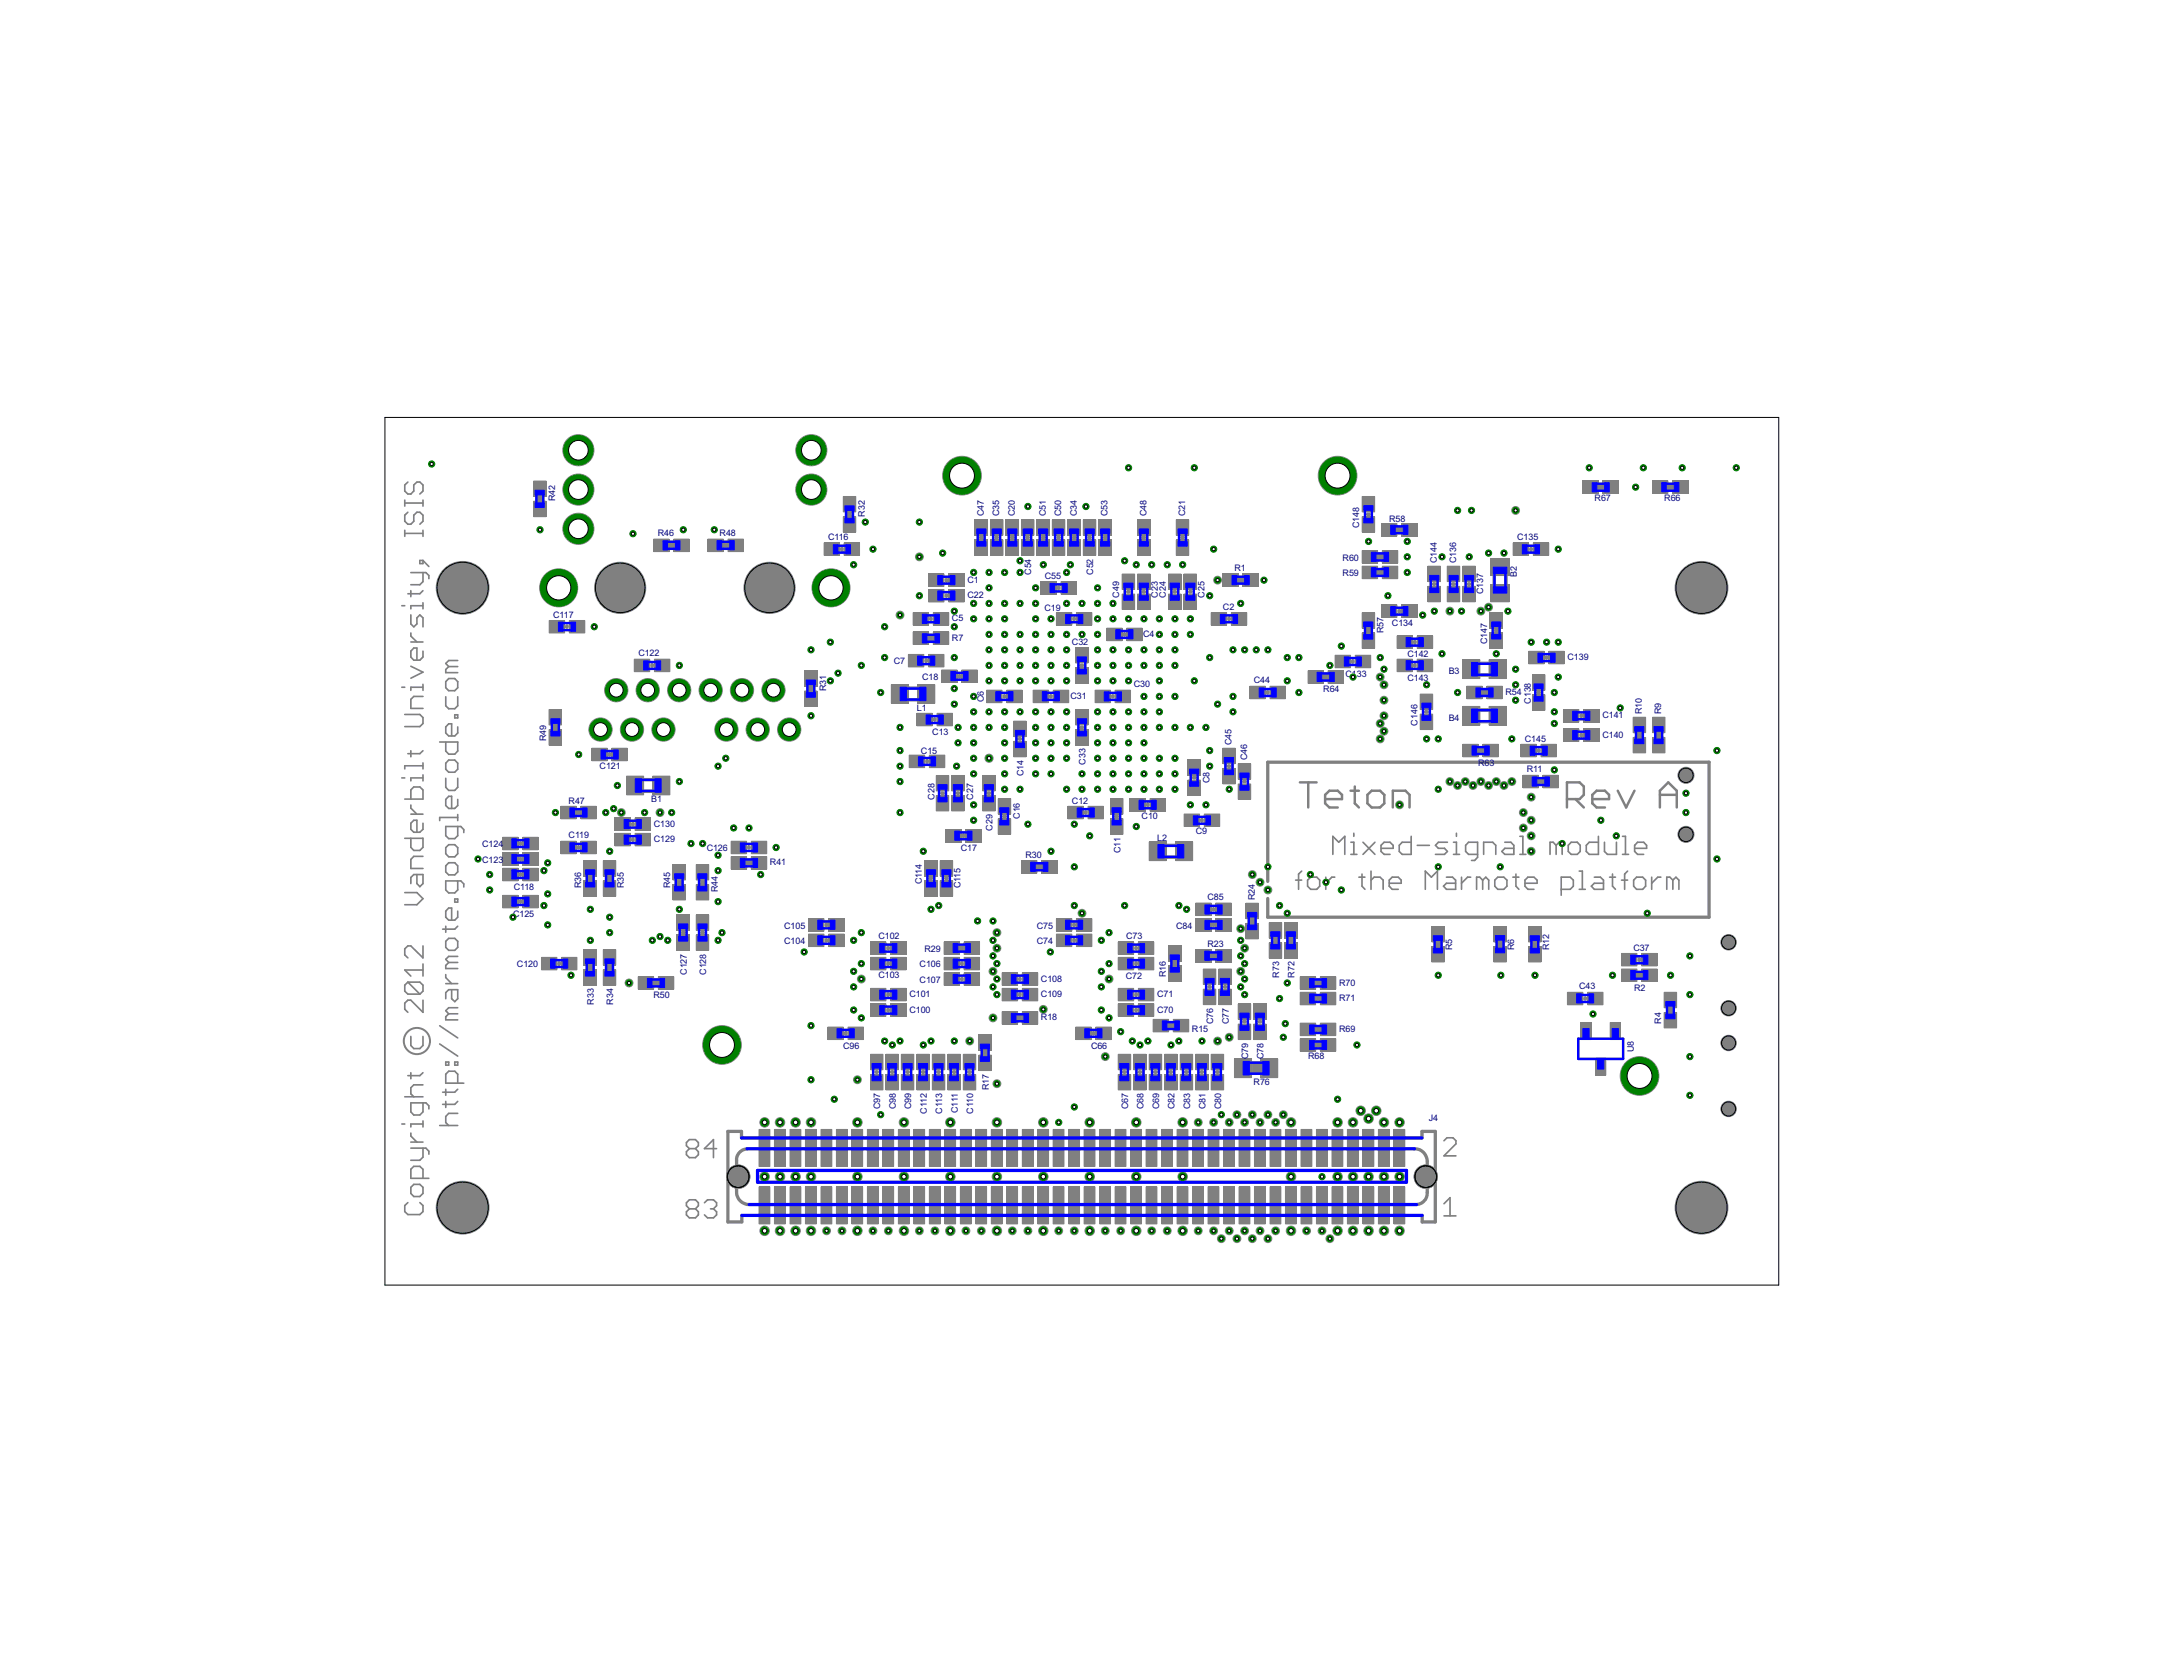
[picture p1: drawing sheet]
<svg xmlns="http://www.w3.org/2000/svg" width="279mm" height="216mm" viewBox="0 0 279 216" stroke-linecap="round" stroke-linejoin="round" font-family="sans-serif">
<defs><g id="words">
<g font-size="1.3" fill="#000080">
<text x="71.7" y="64.7" transform="rotate(-90 71.7 64.7)">R42</text>
<text x="205.9" y="64.7">R67</text>
<text x="214.9" y="64.7">R66</text>
<text x="84.9" y="69.2">R46</text>
<text x="92.9" y="69.2">R48</text>
<text x="106.9" y="69.7">C116</text>
<text x="111.7" y="66.7" transform="rotate(-90 111.7 66.7)">R32</text>
<text x="127" y="66.7" transform="rotate(-90 127 66.7)">C47</text>
<text x="129" y="66.7" transform="rotate(-90 129 66.7)">C35</text>
<text x="131" y="66.7" transform="rotate(-90 131 66.7)">C20</text>
<text x="135" y="66.7" transform="rotate(-90 135 66.7)">C51</text>
<text x="137" y="66.7" transform="rotate(-90 137 66.7)">C50</text>
<text x="139" y="66.7" transform="rotate(-90 139 66.7)">C34</text>
<text x="143" y="66.7" transform="rotate(-90 143 66.7)">C53</text>
<text x="148" y="66.7" transform="rotate(-90 148 66.7)">C48</text>
<text x="153" y="66.7" transform="rotate(-90 153 66.7)">C21</text>
<text x="175.5" y="68.1" transform="rotate(-90 175.5 68.1)">C148</text>
<text x="179.4" y="67.3">R58</text>
<text x="195.9" y="69.7">C135</text>
<text x="124.9" y="75.2">C1</text>
<text x="124.9" y="77.2">C22</text>
<text x="133.2" y="74.2" transform="rotate(-90 133.2 74.2)">C54</text>
<text x="134.9" y="74.7">C55</text>
<text x="141.2" y="74.2" transform="rotate(-90 141.2 74.2)">C52</text>
<text x="144.5" y="77.1" transform="rotate(-90 144.5 77.1)">C49</text>
<text x="149.5" y="77.1" transform="rotate(-90 149.5 77.1)">C23</text>
<text x="150.5" y="77.1" transform="rotate(-90 150.5 77.1)">C24</text>
<text x="155.5" y="77.1" transform="rotate(-90 155.5 77.1)">C25</text>
<text x="159.4" y="73.7">R1</text>
<text x="173.4" y="74.3">R59</text>
<text x="173.4" y="72.3">R60</text>
<text x="185.5" y="72.6" transform="rotate(-90 185.5 72.6)">C144</text>
<text x="188" y="72.6" transform="rotate(-90 188 72.6)">C136</text>
<text x="191.5" y="76.6" transform="rotate(-90 191.5 76.6)">C137</text>
<text x="195.8" y="74.5" transform="rotate(-90 195.8 74.5)">B2</text>
<text x="71.4" y="79.7">C117</text>
<text x="122.9" y="82.7">R7</text>
<text x="122.9" y="80.2">C5</text>
<text x="134.9" y="78.8">C19</text>
<text x="138.4" y="83.2">C32</text>
<text x="147.6" y="82.2">C4</text>
<text x="157.9" y="78.7">C2</text>
<text x="178.6" y="81.7" transform="rotate(-90 178.6 81.7)">R57</text>
<text x="179.7" y="80.8">C134</text>
<text x="192" y="83.1" transform="rotate(-90 192 83.1)">C147</text>
<text x="82.4" y="84.7">C122</text>
<text x="106.7" y="89.2" transform="rotate(-90 106.7 89.2)">R31</text>
<text x="115.4" y="85.7">C7</text>
<text x="119.1" y="87.7">C18</text>
<text x="146.4" y="88.7">C30</text>
<text x="161.9" y="88.2">C44</text>
<text x="170.9" y="89.3">R64</text>
<text x="173.7" y="87.3">C133</text>
<text x="181.7" y="84.8">C142</text>
<text x="181.7" y="87.8">C143</text>
<text x="187.1" y="87">B3</text>
<text x="194.4" y="89.7">R54</text>
<text x="202.4" y="85.2">C139</text>
<text x="70.5" y="95.6" transform="rotate(-90 70.5 95.6)">R49</text>
<text x="118.4" y="91.7">L1</text>
<text x="120.4" y="94.8">C13</text>
<text x="127" y="90.6" transform="rotate(-90 127 90.6)">C6</text>
<text x="138.2" y="90.2">C31</text>
<text x="183" y="93.6" transform="rotate(-90 183 93.6)">C146</text>
<text x="187.1" y="93">B4</text>
<text x="196.9" y="95.7">C145</text>
<text x="197.6" y="90.8" transform="rotate(-90 197.6 90.8)">C138</text>
<text x="206.9" y="92.7">C141</text>
<text x="206.9" y="95.2">C140</text>
<text x="212" y="92.1" transform="rotate(-90 212 92.1)">R10</text>
<text x="214.5" y="92.1" transform="rotate(-90 214.5 92.1)">R9</text>
<text x="77.4" y="99.2">C121</text>
<text x="118.9" y="97.3">C15</text>
<text x="132.2" y="100.2" transform="rotate(-90 132.2 100.2)">C14</text>
<text x="140.2" y="98.7" transform="rotate(-90 140.2 98.7)">C33</text>
<text x="156.2" y="101" transform="rotate(-90 156.2 101)">C8</text>
<text x="159" y="96.1" transform="rotate(-90 159 96.1)">C45</text>
<text x="161" y="98.1" transform="rotate(-90 161 98.1)">C46</text>
<text x="190.9" y="98.8">R63</text>
<text x="197.1" y="99.7">R11</text>
<text x="73.4" y="103.7">R47</text>
<text x="84.1" y="103.5">B1</text>
<text x="84.4" y="106.7">C130</text>
<text x="120.7" y="103.2" transform="rotate(-90 120.7 103.2)">C28</text>
<text x="125.7" y="103.2" transform="rotate(-90 125.7 103.2)">C27</text>
<text x="128.2" y="107.2" transform="rotate(-90 128.2 107.2)">C29</text>
<text x="131.7" y="105.7" transform="rotate(-90 131.7 105.7)">C16</text>
<text x="138.4" y="103.7">C12</text>
<text x="147.4" y="105.7">C10</text>
<text x="154.4" y="107.7">C9</text>
<text x="62.2" y="111.3">C123</text>
<text x="62.2" y="109.3">C124</text>
<text x="73.4" y="108.2">C119</text>
<text x="84.4" y="108.7">C129</text>
<text x="91.2" y="109.8">C126</text>
<text x="99.4" y="111.7">R41</text>
<text x="124.1" y="109.8">C17</text>
<text x="132.4" y="110.7">R30</text>
<text x="144.7" y="110.1" transform="rotate(-90 144.7 110.1)">C11</text>
<text x="149.4" y="108.5">L2</text>
<text x="66.2" y="118.3">C125</text>
<text x="66.3" y="114.8">C118</text>
<text x="75" y="114.6" transform="rotate(-90 75 114.6)">R36</text>
<text x="80.5" y="114.6" transform="rotate(-90 80.5 114.6)">R35</text>
<text x="86.5" y="114.6" transform="rotate(-90 86.5 114.6)">R45</text>
<text x="92.7" y="115.2" transform="rotate(-90 92.7 115.2)">R44</text>
<text x="101.2" y="119.8">C105</text>
<text x="119" y="114.1" transform="rotate(-90 119 114.1)">C114</text>
<text x="124" y="114.6" transform="rotate(-90 124 114.6)">C115</text>
<text x="133.9" y="119.8">C75</text>
<text x="151.9" y="119.8">C84</text>
<text x="155.9" y="116.2">C85</text>
<text x="162" y="116.1" transform="rotate(-90 162 116.1)">R24</text>
<text x="66.7" y="124.8">C120</text>
<text x="88.7" y="125.8" transform="rotate(-90 88.7 125.8)">C127</text>
<text x="91.2" y="125.8" transform="rotate(-90 91.2 125.8)">C128</text>
<text x="101.2" y="121.8">C104</text>
<text x="113.4" y="121.2">C102</text>
<text x="118.7" y="124.8">C106</text>
<text x="119.4" y="122.8">R29</text>
<text x="133.9" y="121.8">C74</text>
<text x="145.4" y="121.2">C73</text>
<text x="155.9" y="122.2">R23</text>
<text x="187.5" y="122.6" transform="rotate(-90 187.5 122.6)">R5</text>
<text x="195.5" y="122.6" transform="rotate(-90 195.5 122.6)">R6</text>
<text x="200" y="122.6" transform="rotate(-90 200 122.6)">R12</text>
<text x="210.9" y="122.7">C37</text>
<text x="76.7" y="129.7" transform="rotate(-90 76.7 129.7)">R33</text>
<text x="79.2" y="129.7" transform="rotate(-90 79.2 129.7)">R34</text>
<text x="84.4" y="128.8">R50</text>
<text x="113.4" y="126.2">C103</text>
<text x="117.4" y="130.7">C100</text>
<text x="117.4" y="128.7">C101</text>
<text x="118.7" y="126.8">C107</text>
<text x="134.4" y="126.7">C108</text>
<text x="134.4" y="128.7">C109</text>
<text x="134.4" y="131.7">R18</text>
<text x="145.4" y="126.3">C72</text>
<text x="149.4" y="130.7">C70</text>
<text x="149.4" y="128.7">C71</text>
<text x="150.5" y="126.1" transform="rotate(-90 150.5 126.1)">R16</text>
<text x="165.1" y="126.2" transform="rotate(-90 165.1 126.2)">R73</text>
<text x="167.1" y="126.2" transform="rotate(-90 167.1 126.2)">R72</text>
<text x="172.9" y="129.2">R71</text>
<text x="172.9" y="127.2">R70</text>
<text x="203.9" y="127.7">C43</text>
<text x="211" y="127.8">R2</text>
<text x="108.9" y="135.3">C96</text>
<text x="140.9" y="135.3">C66</text>
<text x="153.9" y="133.2">R15</text>
<text x="156.7" y="132.2" transform="rotate(-90 156.7 132.2)">C76</text>
<text x="158.6" y="132.2" transform="rotate(-90 158.6 132.2)">C77</text>
<text x="161.1" y="136.7" transform="rotate(-90 161.1 136.7)">C79</text>
<text x="163.1" y="136.7" transform="rotate(-90 163.1 136.7)">C78</text>
<text x="168.9" y="136.7">R68</text>
<text x="172.9" y="133.2">R69</text>
<text x="211" y="135.8" transform="rotate(-90 211 135.8)">U8</text>
<text x="214.5" y="132.1" transform="rotate(-90 214.5 132.1)">R4</text>
<text x="113.7" y="143.2" transform="rotate(-90 113.7 143.2)">C97</text>
<text x="115.7" y="143.2" transform="rotate(-90 115.7 143.2)">C98</text>
<text x="117.7" y="143.2" transform="rotate(-90 117.7 143.2)">C99</text>
<text x="119.7" y="143.7" transform="rotate(-90 119.7 143.7)">C112</text>
<text x="121.7" y="143.7" transform="rotate(-90 121.7 143.7)">C113</text>
<text x="123.7" y="143.6" transform="rotate(-90 123.7 143.6)">C111</text>
<text x="125.7" y="143.7" transform="rotate(-90 125.7 143.7)">C110</text>
<text x="127.7" y="140.7" transform="rotate(-90 127.7 140.7)">R17</text>
<text x="145.7" y="143.2" transform="rotate(-90 145.7 143.2)">C67</text>
<text x="147.7" y="143.2" transform="rotate(-90 147.7 143.2)">C68</text>
<text x="149.7" y="143.2" transform="rotate(-90 149.7 143.2)">C69</text>
<text x="151.7" y="143.2" transform="rotate(-90 151.7 143.2)">C82</text>
<text x="153.7" y="143.2" transform="rotate(-90 153.7 143.2)">C83</text>
<text x="155.7" y="143.2" transform="rotate(-90 155.7 143.2)">C81</text>
<text x="157.7" y="143.2" transform="rotate(-90 157.7 143.2)">C80</text>
<text x="161.9" y="140">R76</text>
<text x="184.5" y="144.7">J4</text>
</g>
</g></defs>
<g fill="#808080" stroke="#808080" stroke-width=".13">
<circle cx="184.1" cy="151.8" r="1.5"/>
<circle cx="95.3" cy="151.8" r="1.5"/>
<circle cx="217.7" cy="107.7" r="1.04"/>
<circle cx="217.7" cy="100.1" r="1.04"/>
<circle cx="72.1" cy="75.9" r="2.46"/>
<circle cx="107.3" cy="75.9" r="2.46"/>
<circle cx="104.8" cy="58.1" r="2.01"/>
<circle cx="104.8" cy="63.2" r="2.01"/>
<circle cx="74.7" cy="58.1" r="2.01"/>
<circle cx="74.7" cy="63.2" r="2.01"/>
<circle cx="74.7" cy="68.2" r="2.01"/>
<circle cx="91.8" cy="89.1" r="1.5"/>
<circle cx="95.8" cy="89.1" r="1.5"/>
<circle cx="99.9" cy="89.1" r="1.5"/>
<circle cx="87.7" cy="89.1" r="1.5"/>
<circle cx="83.6" cy="89.1" r="1.5"/>
<circle cx="79.6" cy="89.1" r="1.5"/>
<circle cx="93.8" cy="94.1" r="1.5"/>
<circle cx="97.8" cy="94.1" r="1.5"/>
<circle cx="101.9" cy="94.1" r="1.5"/>
<circle cx="77.5" cy="94.1" r="1.5"/>
<circle cx="81.6" cy="94.1" r="1.5"/>
<circle cx="85.7" cy="94.1" r="1.5"/>
<circle cx="99.4" cy="75.9" r="3.3"/>
<circle cx="80.1" cy="75.9" r="3.3"/>
<circle cx="219.7" cy="155.9" r="3.4"/>
<circle cx="219.7" cy="75.9" r="3.4"/>
<circle cx="59.7" cy="75.9" r="3.4"/>
<circle cx="59.7" cy="155.9" r="3.4"/>
<circle cx="223.2" cy="130.1" r=".99"/>
<circle cx="223.2" cy="121.6" r=".99"/>
<circle cx="223.2" cy="143.1" r=".99"/>
<circle cx="223.2" cy="134.6" r=".99"/>
<circle cx="172.7" cy="61.4" r="2.5"/>
<circle cx="211.7" cy="138.9" r="2.5"/>
<circle cx="124.2" cy="61.4" r="2.5"/>
<circle cx="93.2" cy="134.9" r="2.5"/>
<circle cx="180.7" cy="158.8" r=".61"/>
<circle cx="172.7" cy="158.8" r=".61"/>
<circle cx="172.7" cy="144.8" r=".61"/>
<circle cx="180.7" cy="144.8" r=".61"/>
<circle cx="166.7" cy="144.8" r=".61"/>
<circle cx="166.7" cy="158.8" r=".61"/>
<circle cx="180.7" cy="151.8" r=".61"/>
<circle cx="172.7" cy="151.8" r=".61"/>
<circle cx="166.7" cy="151.8" r=".61"/>
<circle cx="174.7" cy="158.8" r=".61"/>
<circle cx="174.7" cy="144.8" r=".61"/>
<circle cx="174.7" cy="151.8" r=".61"/>
<circle cx="178.7" cy="158.8" r=".61"/>
<circle cx="178.7" cy="144.8" r=".61"/>
<circle cx="178.7" cy="151.8" r=".61"/>
<circle cx="176.7" cy="158.8" r=".61"/>
<circle cx="177.7" cy="143.3" r=".61"/>
<circle cx="175.7" cy="143.3" r=".61"/>
<circle cx="176.7" cy="144.4" r=".61"/>
<circle cx="176.7" cy="151.8" r=".61"/>
<circle cx="100.7" cy="158.8" r=".61"/>
<circle cx="100.7" cy="144.8" r=".61"/>
<circle cx="100.7" cy="151.8" r=".61"/>
<circle cx="104.7" cy="158.8" r=".61"/>
<circle cx="98.7" cy="158.8" r=".61"/>
<circle cx="152.7" cy="144.8" r=".61"/>
<circle cx="152.7" cy="158.8" r=".61"/>
<circle cx="146.7" cy="158.8" r=".61"/>
<circle cx="146.7" cy="144.8" r=".61"/>
<circle cx="98.7" cy="144.8" r=".61"/>
<circle cx="140.7" cy="158.8" r=".61"/>
<circle cx="140.7" cy="144.8" r=".61"/>
<circle cx="104.7" cy="144.8" r=".61"/>
<circle cx="128.7" cy="144.8" r=".61"/>
<circle cx="128.7" cy="158.8" r=".61"/>
<circle cx="134.7" cy="144.8" r=".61"/>
<circle cx="134.7" cy="158.8" r=".61"/>
<circle cx="122.7" cy="158.8" r=".61"/>
<circle cx="122.7" cy="144.8" r=".61"/>
<circle cx="116.7" cy="144.8" r=".61"/>
<circle cx="116.7" cy="158.8" r=".61"/>
<circle cx="110.7" cy="144.8" r=".61"/>
<circle cx="110.7" cy="158.8" r=".61"/>
<circle cx="110.7" cy="139.3" r=".51"/>
<circle cx="142.7" cy="136.4" r=".51"/>
<circle cx="146.7" cy="151.8" r=".61"/>
<circle cx="140.7" cy="151.8" r=".61"/>
<circle cx="134.7" cy="151.8" r=".61"/>
<circle cx="128.7" cy="151.8" r=".61"/>
<circle cx="122.7" cy="151.8" r=".61"/>
<circle cx="116.7" cy="151.8" r=".61"/>
<circle cx="110.7" cy="151.8" r=".61"/>
<circle cx="104.7" cy="151.8" r=".61"/>
<circle cx="98.7" cy="151.8" r=".61"/>
<circle cx="152.7" cy="151.8" r=".61"/>
<circle cx="195.7" cy="65.9" r=".51"/>
<circle cx="116.2" cy="79.4" r=".51"/>
<circle cx="85.2" cy="104.9" r=".51"/>
<circle cx="150.7" cy="158.8" r=".51"/>
<circle cx="130.7" cy="158.8" r=".51"/>
<circle cx="134.7" cy="130.3" r=".51"/>
<circle cx="126.7" cy="158.8" r=".51"/>
<circle cx="124.7" cy="158.8" r=".51"/>
<circle cx="128.7" cy="139.8" r=".51"/>
<circle cx="136.7" cy="158.8" r=".51"/>
<circle cx="138.7" cy="158.8" r=".51"/>
<circle cx="139.7" cy="117.9" r=".51"/>
<circle cx="142.7" cy="158.8" r=".51"/>
<circle cx="160.2" cy="119.8" r=".51"/>
<circle cx="160.7" cy="122.4" r=".51"/>
<circle cx="128.7" cy="120.4" r=".51"/>
<circle cx="128.7" cy="122.4" r=".51"/>
<circle cx="158.7" cy="144.8" r=".51"/>
<circle cx="164.7" cy="144.8" r=".51"/>
<circle cx="163.7" cy="114.9" r=".51"/>
<circle cx="160.7" cy="144.8" r=".51"/>
<circle cx="161.7" cy="112.9" r=".51"/>
<circle cx="162.7" cy="144.8" r=".51"/>
<circle cx="162.7" cy="113.9" r=".51"/>
<circle cx="163.7" cy="143.8" r=".51"/>
<circle cx="161.7" cy="143.8" r=".51"/>
<circle cx="165.7" cy="143.8" r=".51"/>
<circle cx="159.7" cy="143.8" r=".51"/>
<circle cx="160.2" cy="125.3" r=".51"/>
<circle cx="128.2" cy="125.3" r=".51"/>
<circle cx="157.2" cy="134.3" r=".51"/>
<circle cx="158.7" cy="133.9" r=".51"/>
<circle cx="132.7" cy="158.8" r=".51"/>
<circle cx="148.7" cy="158.8" r=".51"/>
<circle cx="120.7" cy="158.8" r=".51"/>
<circle cx="144.7" cy="158.8" r=".51"/>
<circle cx="125.2" cy="134.3" r=".51"/>
<circle cx="128.2" cy="131.4" r=".51"/>
<circle cx="102.7" cy="158.8" r=".61"/>
<circle cx="102.7" cy="144.8" r=".61"/>
<circle cx="102.7" cy="151.8" r=".61"/>
<circle cx="188.2" cy="101.4" r=".51"/>
<circle cx="189.2" cy="100.9" r=".51"/>
<circle cx="190.2" cy="101.4" r=".51"/>
<circle cx="192.2" cy="101.4" r=".51"/>
<circle cx="193.2" cy="100.9" r=".51"/>
<circle cx="195.2" cy="100.9" r=".51"/>
<circle cx="187.2" cy="100.9" r=".51"/>
<circle cx="178.2" cy="95.4" r=".51"/>
<circle cx="178.7" cy="94.4" r=".51"/>
<circle cx="178.2" cy="93.4" r=".51"/>
<circle cx="178.7" cy="92.4" r=".51"/>
<circle cx="178.7" cy="90.4" r=".51"/>
<circle cx="192.2" cy="78.4" r=".51"/>
<circle cx="191.2" cy="78.9" r=".51"/>
<circle cx="196.7" cy="104.9" r=".51"/>
<circle cx="197.7" cy="109.9" r=".51"/>
<circle cx="197.7" cy="107.9" r=".51"/>
<circle cx="197.7" cy="105.9" r=".51"/>
<circle cx="197.7" cy="102.9" r=".51"/>
<circle cx="196.7" cy="106.8" r=".51"/>
<circle cx="180.7" cy="103.9" r=".51"/>
<circle cx="81.2" cy="126.9" r=".51"/>
<circle cx="118.7" cy="71.9" r=".51"/>
<circle cx="80.2" cy="104.9" r=".51"/>
<circle cx="157.2" cy="74.9" r=".51"/>
<circle cx="154.7" cy="158.8" r=".51"/>
<circle cx="187.2" cy="78.9" r=".51"/>
<circle cx="178.7" cy="88.4" r=".51"/>
<circle cx="178.2" cy="87.4" r=".51"/>
<circle cx="118.7" cy="158.8" r=".51"/>
<circle cx="114.7" cy="158.8" r=".51"/>
<circle cx="112.7" cy="158.8" r=".51"/>
<circle cx="108.7" cy="158.8" r=".51"/>
<circle cx="106.7" cy="158.8" r=".51"/>
<circle cx="154.7" cy="144.8" r=".51"/>
<circle cx="156.7" cy="144.8" r=".51"/>
<circle cx="143.2" cy="126.3" r=".51"/>
<circle cx="111.2" cy="126.3" r=".51"/>
<circle cx="194.2" cy="101.4" r=".51"/>
<circle cx="191.2" cy="100.9" r=".51"/>
<circle cx="162.7" cy="158.8" r=".51"/>
<circle cx="164.7" cy="158.8" r=".51"/>
<circle cx="160.7" cy="158.8" r=".51"/>
<circle cx="158.7" cy="158.8" r=".51"/>
<circle cx="168.7" cy="158.8" r=".51"/>
<circle cx="127.7" cy="97.9" r=".53"/>
<circle cx="157.7" cy="159.9" r=".51"/>
<circle cx="159.7" cy="159.9" r=".51"/>
<circle cx="161.7" cy="159.9" r=".51"/>
<circle cx="163.7" cy="159.9" r=".51"/>
<circle cx="156.7" cy="158.8" r=".51"/>
<circle cx="170.7" cy="158.8" r=".51"/>
<circle cx="171.7" cy="159.9" r=".51"/>
</g>
<g fill="#808080" stroke="#808080" stroke-width=".13">
<path d="M117.9 81.6h2v1.6h-2z"/>
<path d="M120.5 81.6h2v1.6h-2z"/>
<path d="M141.5 132.5h2v1.7h-2z"/>
<path d="M138.9 132.5h2v1.7h-2z"/>
<path d="M144.4 129.5h2v1.6h-2z"/>
<path d="M147 129.5h2v1.6h-2z"/>
<path d="M144.4 127.6h2v1.6h-2z"/>
<path d="M147 127.6h2v1.6h-2z"/>
<path d="M144.4 123.5h2v1.7h-2z"/>
<path d="M147 123.5h2v1.7h-2z"/>
<path d="M144.4 121.6h2v1.6h-2z"/>
<path d="M147 121.6h2v1.6h-2z"/>
<path d="M139 120.5h2v1.7h-2z"/>
<path d="M136.4 120.5h2v1.7h-2z"/>
<path d="M139 118.6h2v1.6h-2z"/>
<path d="M136.4 118.6h2v1.6h-2z"/>
<path d="M155.4 125.1h1.6v1.9h-1.6z"/>
<path d="M155.4 127.7h1.6v1.9h-1.6z"/>
<path d="M157.4 125.1h1.6v1.9h-1.6z"/>
<path d="M157.4 127.7h1.6v1.9h-1.6z"/>
<path d="M161.9 129.6h1.6v2h-1.6z"/>
<path d="M161.9 132.2h1.6v2h-1.6z"/>
<path d="M159.9 129.6h1.6v2h-1.6z"/>
<path d="M159.9 132.2h1.6v2h-1.6z"/>
<path d="M156.4 136.1h1.6v1.9h-1.6z"/>
<path d="M156.4 138.7h1.6v2h-1.6z"/>
<path d="M154.4 136.1h1.6v1.9h-1.6z"/>
<path d="M154.4 138.7h1.6v2h-1.6z"/>
<path d="M150.4 136.1h1.6v1.9h-1.6z"/>
<path d="M150.4 138.7h1.6v2h-1.6z"/>
<path d="M152.4 136.1h1.6v1.9h-1.6z"/>
<path d="M152.4 138.7h1.6v2h-1.6z"/>
<path d="M154.4 118.6h2v1.6h-2z"/>
<path d="M157 118.6h2v1.6h-2z"/>
<path d="M154.4 116.5h2v1.7h-2z"/>
<path d="M157 116.5h2v1.7h-2z"/>
<path d="M160.9 116.6h1.6v2h-1.6z"/>
<path d="M160.9 119.2h1.6v2h-1.6z"/>
<path d="M167.9 132h2v1.6h-2z"/>
<path d="M170.5 132h2v1.6h-2z"/>
<path d="M157 122.6h2v1.6h-2z"/>
<path d="M154.4 122.6h2v1.6h-2z"/>
<path d="M144.4 136.1h1.6v1.9h-1.6z"/>
<path d="M144.4 138.7h1.6v2h-1.6z"/>
<path d="M146.4 136.1h1.6v1.9h-1.6z"/>
<path d="M146.4 138.7h1.6v2h-1.6z"/>
<path d="M148.4 136.1h1.6v1.9h-1.6z"/>
<path d="M148.4 138.7h1.6v2h-1.6z"/>
<path d="M109.5 132.5h2v1.7h-2z"/>
<path d="M106.9 132.5h2v1.7h-2z"/>
<path d="M112.4 129.5h2v1.6h-2z"/>
<path d="M115 129.5h2v1.6h-2z"/>
<path d="M112.4 127.6h2v1.6h-2z"/>
<path d="M115 127.6h2v1.6h-2z"/>
<path d="M112.4 123.5h2v1.7h-2z"/>
<path d="M115 123.5h2v1.7h-2z"/>
<path d="M112.4 121.6h2v1.6h-2z"/>
<path d="M115 121.6h2v1.6h-2z"/>
<path d="M107 120.5h2v1.7h-2z"/>
<path d="M104.4 120.5h2v1.7h-2z"/>
<path d="M107 118.6h2v1.6h-2z"/>
<path d="M104.4 118.6h2v1.6h-2z"/>
<path d="M124.5 123.5h2v1.7h-2z"/>
<path d="M121.9 123.5h2v1.7h-2z"/>
<path d="M124.5 125.5h2v1.6h-2z"/>
<path d="M121.9 125.5h2v1.6h-2z"/>
<path d="M129.4 125.5h2v1.6h-2z"/>
<path d="M132 125.5h2v1.6h-2z"/>
<path d="M129.4 127.6h2v1.6h-2z"/>
<path d="M132 127.6h2v1.6h-2z"/>
<path d="M124.4 136.1h1.6v1.9h-1.6z"/>
<path d="M124.4 138.7h1.6v2h-1.6z"/>
<path d="M122.4 136.1h1.6v1.9h-1.6z"/>
<path d="M122.4 138.7h1.6v2h-1.6z"/>
<path d="M118.4 136.1h1.6v1.9h-1.6z"/>
<path d="M118.4 138.7h1.6v2h-1.6z"/>
<path d="M120.4 136.1h1.6v1.9h-1.6z"/>
<path d="M120.4 138.7h1.6v2h-1.6z"/>
<path d="M119.4 113.7h1.6v2h-1.6z"/>
<path d="M119.4 111.1h1.6v2h-1.6z"/>
<path d="M121.4 113.7h1.6v2h-1.6z"/>
<path d="M121.4 111.1h1.6v2h-1.6z"/>
<path d="M112.4 136.1h1.6v1.9h-1.6z"/>
<path d="M112.4 138.7h1.6v2h-1.6z"/>
<path d="M114.4 136.1h1.6v1.9h-1.6z"/>
<path d="M114.4 138.7h1.6v2h-1.6z"/>
<path d="M116.4 136.1h1.6v1.9h-1.6z"/>
<path d="M116.4 138.7h1.6v2h-1.6z"/>
<path d="M131.9 111.1h2v1.6h-2z"/>
<path d="M134.5 111.1h2v1.6h-2z"/>
<path d="M124.5 121.6h2v1.6h-2z"/>
<path d="M121.9 121.6h2v1.6h-2z"/>
<path d="M146.9 69.7h1.6v2h-1.6z"/>
<path d="M146.9 67.1h1.6v2h-1.6z"/>
<path d="M125.9 69.7h1.6v2h-1.6z"/>
<path d="M125.9 67.1h1.6v2h-1.6z"/>
<path d="M134.4 75.1h2v1.6h-2z"/>
<path d="M137 75.1h2v1.6h-2z"/>
<path d="M131.9 69.7h1.6v2h-1.6z"/>
<path d="M131.9 67.1h1.6v2h-1.6z"/>
<path d="M141.9 69.7h1.6v2h-1.6z"/>
<path d="M141.9 67.1h1.6v2h-1.6z"/>
<path d="M139.9 69.7h1.6v2h-1.6z"/>
<path d="M139.9 67.1h1.6v2h-1.6z"/>
<path d="M151.5 131.6h2v1.6h-2z"/>
<path d="M148.9 131.6h2v1.6h-2z"/>
<path d="M150.9 124.7h1.6v1.9h-1.6z"/>
<path d="M150.9 122.1h1.6v2h-1.6z"/>
<path d="M126.4 133.6h1.6v2h-1.6z"/>
<path d="M126.4 136.2h1.6v2h-1.6z"/>
<path d="M129.4 130.6h2v1.6h-2z"/>
<path d="M132 130.6h2v1.6h-2z"/>
<path d="M180 153.2h1.4v4.7h-1.4z"/>
<path d="M178 153.2h1.4v4.7h-1.4z"/>
<path d="M176 153.2h1.4v4.7h-1.4z"/>
<path d="M174 153.2h1.4v4.7h-1.4z"/>
<path d="M172 153.2h1.4v4.7h-1.4z"/>
<path d="M170 153.2h1.4v4.7h-1.4z"/>
<path d="M168 153.2h1.4v4.7h-1.4z"/>
<path d="M166 153.2h1.4v4.7h-1.4z"/>
<path d="M164 153.2h1.4v4.7h-1.4z"/>
<path d="M162 153.2h1.4v4.7h-1.4z"/>
<path d="M160 153.2h1.4v4.7h-1.4z"/>
<path d="M158 153.2h1.4v4.7h-1.4z"/>
<path d="M156 153.2h1.4v4.7h-1.4z"/>
<path d="M154 153.2h1.4v4.7h-1.4z"/>
<path d="M152 153.2h1.4v4.7h-1.4z"/>
<path d="M150 153.2h1.4v4.7h-1.4z"/>
<path d="M148 153.2h1.4v4.7h-1.4z"/>
<path d="M146 153.2h1.4v4.7h-1.4z"/>
<path d="M144 153.2h1.4v4.7h-1.4z"/>
<path d="M142 153.2h1.4v4.7h-1.4z"/>
<path d="M140 153.2h1.4v4.7h-1.4z"/>
<path d="M138 153.2h1.4v4.7h-1.4z"/>
<path d="M136 153.2h1.4v4.7h-1.4z"/>
<path d="M134 153.2h1.4v4.7h-1.4z"/>
<path d="M132 153.2h1.4v4.7h-1.4z"/>
<path d="M130 153.2h1.4v4.7h-1.4z"/>
<path d="M128 153.2h1.4v4.7h-1.4z"/>
<path d="M126 153.2h1.4v4.7h-1.4z"/>
<path d="M124 153.2h1.4v4.7h-1.4z"/>
<path d="M122 153.2h1.4v4.7h-1.4z"/>
<path d="M120 153.2h1.4v4.7h-1.4z"/>
<path d="M118 153.2h1.4v4.7h-1.4z"/>
<path d="M180 145.8h1.4v4.7h-1.4z"/>
<path d="M178 145.8h1.4v4.7h-1.4z"/>
<path d="M176 145.8h1.4v4.7h-1.4z"/>
<path d="M174 145.8h1.4v4.7h-1.4z"/>
<path d="M172 145.8h1.4v4.7h-1.4z"/>
<path d="M170 145.8h1.4v4.7h-1.4z"/>
<path d="M168 145.8h1.4v4.7h-1.4z"/>
<path d="M166 145.8h1.4v4.7h-1.4z"/>
<path d="M164 145.8h1.4v4.7h-1.4z"/>
<path d="M162 145.8h1.4v4.7h-1.4z"/>
<path d="M160 145.8h1.4v4.7h-1.4z"/>
<path d="M158 145.8h1.4v4.7h-1.4z"/>
<path d="M156 145.8h1.4v4.7h-1.4z"/>
<path d="M154 145.8h1.4v4.7h-1.4z"/>
<path d="M152 145.8h1.4v4.7h-1.4z"/>
<path d="M150 145.8h1.4v4.7h-1.4z"/>
<path d="M148 145.8h1.4v4.7h-1.4z"/>
<path d="M146 145.8h1.4v4.7h-1.4z"/>
<path d="M144 145.8h1.4v4.7h-1.4z"/>
<path d="M142 145.8h1.4v4.7h-1.4z"/>
<path d="M140 145.8h1.4v4.7h-1.4z"/>
<path d="M138 145.8h1.4v4.7h-1.4z"/>
<path d="M136 145.8h1.4v4.7h-1.4z"/>
<path d="M134 145.8h1.4v4.7h-1.4z"/>
<path d="M132 145.8h1.4v4.7h-1.4z"/>
<path d="M130 145.8h1.4v4.7h-1.4z"/>
<path d="M128 145.8h1.4v4.7h-1.4z"/>
<path d="M126 145.8h1.4v4.7h-1.4z"/>
<path d="M124 145.8h1.4v4.7h-1.4z"/>
<path d="M122 145.8h1.4v4.7h-1.4z"/>
<path d="M120 145.8h1.4v4.7h-1.4z"/>
<path d="M118 145.8h1.4v4.7h-1.4z"/>
<path d="M116 153.2h1.4v4.7h-1.4z"/>
<path d="M114 153.2h1.4v4.7h-1.4z"/>
<path d="M112 153.2h1.4v4.7h-1.4z"/>
<path d="M110 153.2h1.4v4.7h-1.4z"/>
<path d="M108 153.2h1.4v4.7h-1.4z"/>
<path d="M106 153.2h1.4v4.7h-1.4z"/>
<path d="M104 153.2h1.4v4.7h-1.4z"/>
<path d="M102 153.2h1.4v4.7h-1.4z"/>
<path d="M100 153.2h1.4v4.7h-1.4z"/>
<path d="M98 153.2h1.4v4.7h-1.4z"/>
<path d="M116 145.8h1.4v4.7h-1.4z"/>
<path d="M114 145.8h1.4v4.7h-1.4z"/>
<path d="M112 145.8h1.4v4.7h-1.4z"/>
<path d="M110 145.8h1.4v4.7h-1.4z"/>
<path d="M108 145.8h1.4v4.7h-1.4z"/>
<path d="M106 145.8h1.4v4.7h-1.4z"/>
<path d="M104 145.8h1.4v4.7h-1.4z"/>
<path d="M102 145.8h1.4v4.7h-1.4z"/>
<path d="M100 145.8h1.4v4.7h-1.4z"/>
<path d="M98 145.8h1.4v4.7h-1.4z"/>
<path d="M189.4 88.6h2v1.6h-2z"/>
<path d="M192 88.6h2v1.6h-2z"/>
<path d="M181 67.6h2v1.6h-2z"/>
<path d="M178.4 67.6h2v1.6h-2z"/>
<path d="M178.5 73.1h2v1.6h-2z"/>
<path d="M175.9 73.1h2v1.6h-2z"/>
<path d="M213.4 92.6h1.6v2h-1.6z"/>
<path d="M213.4 95.2h1.6v2h-1.6z"/>
<path d="M210.9 92.6h1.6v2h-1.6z"/>
<path d="M210.9 95.2h1.6v2h-1.6z"/>
<path d="M161.4 88.6h2v1.6h-2z"/>
<path d="M164 88.6h2v1.6h-2z"/>
<path d="M157.9 96.6h1.6v2h-1.6z"/>
<path d="M157.9 99.2h1.6v2h-1.6z"/>
<path d="M159.9 98.6h1.6v2h-1.6z"/>
<path d="M159.9 101.2h1.6v2h-1.6z"/>
<path d="M192.9 122.2h1.6v1.9h-1.6z"/>
<path d="M192.9 119.6h1.6v2h-1.6z"/>
<path d="M184.9 119.6h1.6v2h-1.6z"/>
<path d="M184.9 122.2h1.6v1.9h-1.6z"/>
<path d="M68.9 62.1h1.6v2h-1.6z"/>
<path d="M68.9 64.7h1.6v2h-1.6z"/>
<path d="M108.9 64.1h1.6v2h-1.6z"/>
<path d="M108.9 66.7h1.6v2h-1.6z"/>
<path d="M76.4 96.6h2v1.6h-2z"/>
<path d="M79 96.6h2v1.6h-2z"/>
<path d="M81.9 85.1h2v1.6h-2z"/>
<path d="M84.5 85.1h2v1.6h-2z"/>
<path d="M94 69.6h2v1.6h-2z"/>
<path d="M91.4 69.6h2v1.6h-2z"/>
<path d="M75 104.1h2v1.6h-2z"/>
<path d="M72.4 104.1h2v1.6h-2z"/>
<path d="M84.4 69.6h2v1.6h-2z"/>
<path d="M87 69.6h2v1.6h-2z"/>
<path d="M75 108.6h2v1.6h-2z"/>
<path d="M72.4 108.6h2v1.6h-2z"/>
<path d="M72.5 123.5h2v1.7h-2z"/>
<path d="M69.9 123.5h2v1.7h-2z"/>
<path d="M75.4 113.7h1.6v2h-1.6z"/>
<path d="M75.4 111.1h1.6v2h-1.6z"/>
<path d="M77.9 113.7h1.6v2h-1.6z"/>
<path d="M77.9 111.1h1.6v2h-1.6z"/>
<path d="M77.9 122.6h1.6v1.9h-1.6z"/>
<path d="M77.9 125.2h1.6v1.9h-1.6z"/>
<path d="M75.4 122.6h1.6v1.9h-1.6z"/>
<path d="M75.4 125.2h1.6v1.9h-1.6z"/>
<path d="M67.5 112.1h2v1.6h-2z"/>
<path d="M64.9 112.1h2v1.6h-2z"/>
<path d="M84.3 100.2h2.2v2.4h-2.2z"/>
<path d="M80.9 100.2h2.2v2.4h-2.2z"/>
<path d="M89.9 111.6h1.6v2h-1.6z"/>
<path d="M89.9 114.2h1.6v1.9h-1.6z"/>
<path d="M86.9 111.6h1.6v2h-1.6z"/>
<path d="M86.9 114.2h1.6v1.9h-1.6z"/>
<path d="M94.4 110.6h2v1.6h-2z"/>
<path d="M97 110.6h2v1.6h-2z"/>
<path d="M67.5 110h2v1.7h-2z"/>
<path d="M64.9 110h2v1.7h-2z"/>
<path d="M67.5 108.1h2v1.6h-2z"/>
<path d="M64.9 108.1h2v1.6h-2z"/>
<path d="M67.5 115.5h2v1.7h-2z"/>
<path d="M64.9 115.5h2v1.7h-2z"/>
<path d="M94.4 108.6h2v1.6h-2z"/>
<path d="M97 108.6h2v1.6h-2z"/>
<path d="M103.9 86.6h1.6v2h-1.6z"/>
<path d="M103.9 89.2h1.6v2h-1.6z"/>
<path d="M87.4 120.6h1.6v2h-1.6z"/>
<path d="M87.4 118.1h1.6v2h-1.6z"/>
<path d="M89.9 120.6h1.6v2h-1.6z"/>
<path d="M89.9 118.1h1.6v2h-1.6z"/>
<path d="M82 107.5h2v1.7h-2z"/>
<path d="M79.4 107.5h2v1.7h-2z"/>
<path d="M82 105.6h2v1.6h-2z"/>
<path d="M79.4 105.6h2v1.6h-2z"/>
<path d="M212 123h2v1.7h-2z"/>
<path d="M209.4 123h1.9v1.7h-1.9z"/>
<path d="M212 125.1h2v1.6h-2z"/>
<path d="M209.4 125.1h1.9v1.6h-1.9z"/>
<path d="M214.9 130.7h1.6v2h-1.6z"/>
<path d="M214.9 128.1h1.6v1.9h-1.6z"/>
<path d="M160.5 74.1h2v1.6h-2z"/>
<path d="M157.9 74.1h2v1.6h-2z"/>
<path d="M207.9 132h1.3v2.2h-1.3z"/>
<path d="M204.1 132h1.3v2.2h-1.3z"/>
<path d="M206 136.5h1.3v2.2h-1.3z"/>
<path d="M175.9 79.1h1.6v2h-1.6z"/>
<path d="M175.9 81.7h1.6v2h-1.6z"/>
<path d="M192.5 72.1h2.4v2.2h-2.4z"/>
<path d="M192.5 75.5h2.4v2.2h-2.4z"/>
<path d="M195.4 70.1h2v1.6h-2z"/>
<path d="M198 70.1h2v1.6h-2z"/>
<path d="M186.9 75.7h1.6v2h-1.6z"/>
<path d="M186.9 73.1h1.6v2h-1.6z"/>
<path d="M188.9 75.7h1.6v2h-1.6z"/>
<path d="M188.9 73.1h1.6v2h-1.6z"/>
<path d="M184.4 75.7h1.6v2h-1.6z"/>
<path d="M184.4 73.1h1.6v2h-1.6z"/>
<path d="M188.9 85.2h2.2v2.4h-2.2z"/>
<path d="M192.3 85.2h2.2v2.4h-2.2z"/>
<path d="M197.9 87.1h1.6v2h-1.6z"/>
<path d="M197.9 89.7h1.6v2h-1.6z"/>
<path d="M197.4 84.1h2v1.6h-2z"/>
<path d="M200 84.1h2v1.6h-2z"/>
<path d="M188.9 91.2h2.2v2.4h-2.2z"/>
<path d="M192.3 91.2h2.2v2.4h-2.2z"/>
<path d="M201.9 91.6h2v1.6h-2z"/>
<path d="M204.5 91.6h2v1.6h-2z"/>
<path d="M183 82.1h2v1.6h-2z"/>
<path d="M180.4 82.1h2v1.6h-2z"/>
<path d="M183 85.1h2v1.6h-2z"/>
<path d="M180.4 85.1h2v1.6h-2z"/>
<path d="M201.9 94.1h2v1.6h-2z"/>
<path d="M204.5 94.1h2v1.6h-2z"/>
<path d="M196.4 96.1h2v1.6h-2z"/>
<path d="M199 96.1h2v1.6h-2z"/>
<path d="M183.4 92.2h1.6v1.9h-1.6z"/>
<path d="M183.4 89.6h1.6v2h-1.6z"/>
<path d="M192.4 81.7h1.6v2h-1.6z"/>
<path d="M192.4 79.1h1.6v2h-1.6z"/>
<path d="M178.5 71.1h2v1.6h-2z"/>
<path d="M175.9 71.1h2v1.6h-2z"/>
<path d="M175.9 66.7h1.6v2h-1.6z"/>
<path d="M175.9 64.1h1.6v2h-1.6z"/>
<path d="M175 84.6h2v1.6h-2z"/>
<path d="M172.4 84.6h2v1.6h-2z"/>
<path d="M181 78.1h2v1.6h-2z"/>
<path d="M178.4 78.1h2v1.6h-2z"/>
<path d="M216 62.1h2v1.6h-2z"/>
<path d="M213.4 62.1h1.9v1.6h-1.9z"/>
<path d="M204.4 62.1h2v1.6h-2z"/>
<path d="M207 62.1h2v1.6h-2z"/>
<path d="M70.9 94.2h1.6v2h-1.6z"/>
<path d="M70.9 91.6h1.6v2h-1.6z"/>
<path d="M70.9 80.1h2v1.6h-2z"/>
<path d="M73.5 80.1h2v1.6h-2z"/>
<path d="M122.5 74.1h2v1.6h-2z"/>
<path d="M119.9 74.1h2v1.6h-2z"/>
<path d="M135.9 69.7h1.6v2h-1.6z"/>
<path d="M135.9 67.1h1.6v2h-1.6z"/>
<path d="M133.9 69.7h1.6v2h-1.6z"/>
<path d="M133.9 67.1h1.6v2h-1.6z"/>
<path d="M144.9 76.7h1.6v2h-1.6z"/>
<path d="M144.9 74.1h1.6v2h-1.6z"/>
<path d="M191.5 96.1h2v1.6h-2z"/>
<path d="M188.9 96.1h2v1.6h-2z"/>
<path d="M197.4 119.6h1.6v2h-1.6z"/>
<path d="M197.4 122.2h1.6v1.9h-1.6z"/>
<path d="M196.6 100.1h2v1.6h-2z"/>
<path d="M199.2 100.1h2v1.6h-2z"/>
<path d="M137.9 69.7h1.6v2h-1.6z"/>
<path d="M137.9 67.1h1.6v2h-1.6z"/>
<path d="M127.9 69.7h1.6v2h-1.6z"/>
<path d="M127.9 67.1h1.6v2h-1.6z"/>
<path d="M141.4 89.1h2v1.6h-2z"/>
<path d="M144 89.1h2v1.6h-2z"/>
<path d="M136 89.1h2v1.6h-2z"/>
<path d="M133.4 89.1h2v1.6h-2z"/>
<path d="M138.9 83.6h1.6v2h-1.6z"/>
<path d="M138.9 86.2h1.6v2h-1.6z"/>
<path d="M138.9 94.2h1.6v2h-1.6z"/>
<path d="M138.9 91.6h1.6v2h-1.6z"/>
<path d="M122.9 100.1h1.6v2h-1.6z"/>
<path d="M122.9 102.7h1.6v1.9h-1.6z"/>
<path d="M120.9 100.1h1.6v2h-1.6z"/>
<path d="M120.9 102.7h1.6v1.9h-1.6z"/>
<path d="M126.9 100.1h1.6v2h-1.6z"/>
<path d="M126.9 102.7h1.6v1.9h-1.6z"/>
<path d="M122.5 76.1h2v1.6h-2z"/>
<path d="M119.9 76.1h2v1.6h-2z"/>
<path d="M146.9 76.7h1.6v2h-1.6z"/>
<path d="M146.9 74.1h1.6v2h-1.6z"/>
<path d="M150.9 76.7h1.6v2h-1.6z"/>
<path d="M150.9 74.1h1.6v2h-1.6z"/>
<path d="M152.9 76.7h1.6v2h-1.6z"/>
<path d="M152.9 74.1h1.6v2h-1.6z"/>
<path d="M151.9 69.7h1.6v2h-1.6z"/>
<path d="M151.9 67.1h1.6v2h-1.6z"/>
<path d="M145.5 81.1h2v1.6h-2z"/>
<path d="M142.9 81.1h2v1.6h-2z"/>
<path d="M167.9 134h2v1.7h-2z"/>
<path d="M170.5 134h2v1.7h-2z"/>
<path d="M85 126h2v1.7h-2z"/>
<path d="M82.4 126h2v1.7h-2z"/>
<path d="M205 128.1h2v1.6h-2z"/>
<path d="M202.4 128.1h2v1.6h-2z"/>
<path d="M124.2 86.5h2v1.6h-2z"/>
<path d="M121.6 86.5h2v1.6h-2z"/>
<path d="M118.5 88.3h2.2v2.5h-2.2z"/>
<path d="M115.1 88.3h2.2v2.5h-2.2z"/>
<path d="M148.4 108.6h2.2v2.5h-2.2z"/>
<path d="M151.8 108.6h2.2v2.5h-2.2z"/>
<path d="M163.9 119.1h1.6v2h-1.6z"/>
<path d="M163.9 121.7h1.6v2h-1.6z"/>
<path d="M165.9 119.1h1.6v2h-1.6z"/>
<path d="M165.9 121.7h1.6v2h-1.6z"/>
<path d="M167.9 128.1h2v1.6h-2z"/>
<path d="M170.5 128.1h2v1.6h-2z"/>
<path d="M167.9 126h2v1.7h-2z"/>
<path d="M170.5 126h2v1.7h-2z"/>
<path d="M171.5 86.6h2v1.6h-2z"/>
<path d="M168.9 86.6h2v1.6h-2z"/>
<path d="M136.4 79.1h2v1.6h-2z"/>
<path d="M139 79.1h2v1.6h-2z"/>
<path d="M129.9 69.7h1.6v2h-1.6z"/>
<path d="M129.9 67.1h1.6v2h-1.6z"/>
<path d="M156.4 79.1h2v1.6h-2z"/>
<path d="M159 79.1h2v1.6h-2z"/>
<path d="M120.5 79.1h2v1.6h-2z"/>
<path d="M117.9 79.1h2v1.6h-2z"/>
<path d="M130 89.1h2v1.6h-2z"/>
<path d="M127.4 89.1h2v1.6h-2z"/>
<path d="M119.9 84.5h2v1.6h-2z"/>
<path d="M117.3 84.5h2v1.6h-2z"/>
<path d="M153.4 98.1h1.6v2h-1.6z"/>
<path d="M153.4 100.7h1.6v2h-1.6z"/>
<path d="M152.9 105.1h2v1.6h-2z"/>
<path d="M155.5 105.1h2v1.6h-2z"/>
<path d="M145.9 103.1h2v1.6h-2z"/>
<path d="M148.5 103.1h2v1.6h-2z"/>
<path d="M143.4 103.1h1.6v2h-1.6z"/>
<path d="M143.4 105.7h1.6v2h-1.6z"/>
<path d="M137.9 104.1h2v1.6h-2z"/>
<path d="M140.5 104.1h2v1.6h-2z"/>
<path d="M121 92.1h2v1.6h-2z"/>
<path d="M118.4 92.1h2v1.6h-2z"/>
<path d="M130.9 95.7h1.6v2h-1.6z"/>
<path d="M130.9 93.1h1.6v2h-1.6z"/>
<path d="M120 97.5h2v1.6h-2z"/>
<path d="M117.4 97.5h2v1.6h-2z"/>
<path d="M128.9 103.1h1.6v2h-1.6z"/>
<path d="M128.9 105.7h1.6v2h-1.6z"/>
<path d="M124.7 107.1h2v1.6h-2z"/>
<path d="M122.1 107.1h2v1.6h-2z"/>
<path d="M162.8 136.7h2.2v2.4h-2.2z"/>
<path d="M159.4 136.7h2.2v2.4h-2.2z"/>
<path d="M106.4 70.1h2v1.6h-2z"/>
<path d="M109 70.1h2v1.6h-2z"/>
<path d="M119.9 82.1h.5v.6h-.5z"/>
<path d="M161.4 118.6h.6v.5h-.6z"/>
<path d="M169.9 132.5h.5v.6h-.5z"/>
<path d="M156.4 123.1h.5v.6h-.5z"/>
<path d="M133.9 111.6h.5v.6h-.5z"/>
<path d="M123.9 122.1h.5v.6h-.5z"/>
<path d="M150.9 132.1h.5v.6h-.5z"/>
<path d="M151.4 124.1h.6v.5h-.6z"/>
<path d="M126.9 135.6h.6v.5h-.6z"/>
<path d="M131.4 131.1h.5v.6h-.5z"/>
<path d="M191.4 89.1h.5v.6h-.5z"/>
<path d="M180.4 68.1h.5v.6h-.5z"/>
<path d="M177.9 73.6h.5v.6h-.5z"/>
<path d="M213.9 94.6h.6v.5h-.6z"/>
<path d="M211.4 94.6h.6v.5h-.6z"/>
<path d="M193.4 121.6h.6v.5h-.6z"/>
<path d="M185.4 121.6h.6v.5h-.6z"/>
<path d="M69.4 64.1h.6v.5h-.6z"/>
<path d="M109.4 66.1h.6v.5h-.6z"/>
<path d="M93.4 70.1h.5v.6h-.5z"/>
<path d="M74.4 104.6h.6v.6h-.6z"/>
<path d="M86.4 70.1h.6v.6h-.6z"/>
<path d="M75.9 113.1h.6v.5h-.6z"/>
<path d="M78.4 113.1h.6v.5h-.6z"/>
<path d="M78.4 124.6h.6v.5h-.6z"/>
<path d="M75.9 124.6h.6v.5h-.6z"/>
<path d="M83.2 102h1v.3h-1z"/>
<path d="M83.2 100.5h1v.3h-1z"/>
<path d="M90.4 113.6h.6v.5h-.6z"/>
<path d="M87.4 113.6h.6v.5h-.6z"/>
<path d="M96.4 111.1h.5v.6h-.5z"/>
<path d="M104.4 88.6h.6v.5h-.6z"/>
<path d="M211.4 125.6h.5v.6h-.5z"/>
<path d="M215.4 130.1h.6v.5h-.6z"/>
<path d="M159.9 74.6h.5v.6h-.5z"/>
<path d="M176.4 81.1h.6v.5h-.6z"/>
<path d="M194.3 74.4h.3v1h-.3z"/>
<path d="M192.8 74.4h.3v1h-.3z"/>
<path d="M191.2 85.4h1v.3h-1z"/>
<path d="M191.2 87h1v.3h-1z"/>
<path d="M191.2 91.5h1v.3h-1z"/>
<path d="M191.2 93h1v.3h-1z"/>
<path d="M177.9 71.6h.5v.6h-.5z"/>
<path d="M215.4 62.6h.5v.6h-.5z"/>
<path d="M206.4 62.6h.5v.6h-.5z"/>
<path d="M71.4 93.6h.6v.5h-.6z"/>
<path d="M190.9 96.6h.5v.6h-.5z"/>
<path d="M197.9 121.6h.6v.5h-.6z"/>
<path d="M198.7 100.6h.5v.6h-.5z"/>
<path d="M169.9 134.6h.5v.5h-.5z"/>
<path d="M84.4 126.6h.5v.5h-.5z"/>
<path d="M117.4 90.2h1v.3h-1z"/>
<path d="M117.4 88.6h1v.3h-1z"/>
<path d="M150.7 108.9h1v.3h-1z"/>
<path d="M150.7 110.5h1v.3h-1z"/>
<path d="M164.4 121.1h.6v.5h-.6z"/>
<path d="M166.4 121.1h.6v.5h-.6z"/>
<path d="M169.9 128.6h.5v.6h-.5z"/>
<path d="M169.9 126.6h.5v.5h-.5z"/>
<path d="M170.9 87.1h.5v.6h-.5z"/>
<path d="M161.7 137.1h1v1.6h-1z"/>
</g>
<path d="M163.7 113.7v-15.3h57v20h-57v-2.4M95.1 153.8a1.63 1.63 0 0 0 1.6 1.6M95.7 146.9v-.9h-1.7v11.7h1.8v-.9M96.5 148.3a1.45 1.45 0 0 0-1.4 1.5v4M182.6 148.3a1.63 1.63 0 0 1 1.7 1.5M183.6 146.9v-.9h1.7v11.7h-1.7v-.9M184.3 149.9v4a1.47 1.47 0 0 1-1.4 1.5" fill="none" stroke="#808080" stroke-width=".42"/>
<g fill="none" stroke="#808080" stroke-width=".32">
<path d="M167.8 101h2.2M168.9 101v3.2M171.1 103.1h2.2v-.5l-.6-.6h-1.1l-.5 .6v1.1l.5 .5h1.1M174.4 102h1.1M174.9 101.5v2.2l.6 .5M176.6 102.6l.5-.6h1.1l.5 .6v1.1l-.5 .5h-1.1l-.5-.5zM179.8 104.2v-2.2h1.7l.5 .6v1.6M202.3 103.1h1.6l.6-.5v-1.1l-.6-.5h-1.6v3.2M203.4 103.1l1.1 1.1M205.6 103.1h2.2v-.5l-.6-.6h-1.1l-.5 .6v1.1l.5 .5h1.1M208.9 102l1.1 2.2 1-2.2M214.3 104.2v-2.2l1.1-1 1.1 1v2.2"/>
<path d="M214.3 102.6h2.2"/>
</g>
<g fill="none" stroke="#808080" stroke-width=".21">
<path d="M51.9 78.2h.4M52.3 64.5v.8M52.3 68.4v.8M52.3 68.8h2.3M52.3 64.9h2.3M52.7 62.2l-.4 .4v.8l.4 .4h.3l.4-.4v-.8l.4-.4h.4l.4 .4v.8l-.4 .4M52.7 66.1l-.4 .4v.8l.4 .3h.3l.4-.3v-.8l.4-.4h.4l.4 .4v.8l-.4 .3M53 79.4v1.1l.4 .4 .4-.4v-.8l.4-.3 .4 .3v1.2M53 76.2v.8M53 73.9h2l.4 .4v.4M54.2 72.3h.4v.4h-.4zM54.6 64.5v.8"/>
<path d="M54.6 68.4v.8M54.6 73.9v1.2l-.4 .4h-1.2M54.6 77.8v.8M54.6 78.2h-1.6v.4M54.6 76.2l-.4 .4h-1.5M54.6 72.3l.8 .8M51.9 88.7h.4M52.3 92.2h1.9l.4 .4v.8l-.4 .4h-1.9M53 81.7v.4l.8 .7M53 96.9v.8M53 86l1.6 .7-1.6 .8M53 82.8h1.6"/>
<path d="M54.6 98.8h-2.3v.4M54.6 84v.8l-.4 .4h-.8l-.4-.4v-.8l.4-.4h.4v1.6M54.6 88.3v.8M54.6 98.4v.8M54.6 100v.8M54.6 88.7h-1.6v.4M54.6 89.9h-1.2l-.4 .4v1.1h1.6M54.6 96.9l-.4 .4h-1.5M56.8 95.8h2.3v1.1l-.4 .4h-.8l-.3-.4v-1.1M57.6 89.9v1.2l.3 .4h.8l.4-.4v-1.2M57.9 86l-.3 .4v.4h1.5M57.9 87.6h.8l.4 .4v.8l-.4 .3h-.8l-.3-.3v-.8z"/>
<path d="M57.9 98.1h.8l.4 .4v.8l-.4 .4h-.8l-.3-.4v-.8zM57.9 86h1.2M58.7 92.2h.4v.4h-.4zM59.1 93.8v.8l-.4 .4h-.8l-.3-.4v-.8l.3-.4h.4v1.6M59.1 85.2h-1.2l-.3 .4 .3 .4M51.9 100.4h.4M52.3 103.1h2.3v-1.2l-.4-.3h-.8l-.4 .3v1.2M52.3 108.2h2.3v1.1l-.4 .4h-.8l-.4-.4v-1.1M52.3 115.2h1.5l.8 .8-.8 .8h-1.5M53 103.9v.4l.8 .8M53 105.1h1.6M53.8 112.9v1.1l.4 .4 .4-.4v-1.1h-1.2l-.4 .3v.8"/>
<path d="M54.6 106.2v.8l-.4 .4h-.8l-.4-.4v-.8l.4-.3h.4v1.5M54.6 100.4h-1.6v.4M54.6 110.5h-1.2l-.4 .4v1.2h1.6M57.6 100.4v1.2l.3 .4h.8l.4-.4v-1.2M57.6 119.5v.8M57.9 109h.8l.4 .4v.8l-.4 .4h-.8l-.3-.4v-.8zM57.9 111.3h.8l.4 .4v.8l-.4 .4h-.8l-.3-.4v-.8zM58.7 116h.4v.4h-.4zM59.1 103.2v.7l-.4 .4h-.8l-.3-.4v-.7l.3-.4h.4v1.5M59.1 106.7v1.1l-.4 .4h-.8l-.3-.4v-1.1h1.9l.4 .4v.3M59.1 113.7v1.2l-.4 .3h-.8l-.3-.3v-1.2h1.9l.4 .4v.4M59.1 117.6v.8l-.4 .3h-.8l-.3-.3v-.8l.3-.4h.4v1.5"/>
<path d="M59.1 105.1v.8M59.1 119.5l-.4 .4h-1.6M59.1 105.5h-2.3v.4M167.3 113.6h.8M168.1 112.4l-.4 .4v2M168.8 113.6l.4-.4h.8l.4 .4v.8l-.4 .4h-.8l-.4-.4zM171.2 113.2v1.6M172.1 110.3v-2.4l.7 .8 .8-.8v2.4M172.3 113.2h-.3l-.8 .8M174.4 108.7h.4v1.6M174.4 110.3h.8M174.8 107.5v.4"/>
<path d="M175.5 113.2h.7M175.9 112.8v1.6l.3 .4M176 108.7l1.5 1.6M177 113.6l.4-.4h.8l.4 .4v1.2M177 112.4v2.4M177.5 108.7l-1.5 1.6M178.3 109.5h1.6v-.4l-.4-.4h-.8l-.4 .4v.8l.4 .4h.8M179.4 114h1.5v-.4l-.4-.4h-.8l-.3 .4v.8l.3 .4h.8M182.2 107.9v2.4h-1.2l-.3-.4v-.8l.3-.4h1.2M183 109.1h1.6M184 114.8v-2.4l.8 .8 .8-.8v2.4M186.8 113.2h.7l.4 .4v1.2h-1.1l-.4-.4 .4-.4h1.1"/>
<path d="M186.9 108.7h-1.2l-.4 .4 .4 .4h.8l.4 .4-.4 .4h-1.2M187.7 108.7h.3v1.6M187.7 110.3h.7M188 107.5v.4M188.7 113.2v1.6M189.9 113.2h-.4l-.8 .8M190.8 110.3h-1.2l-.4-.4v-.8l.4-.4h1.2v1.9l-.4 .4h-.4M191.4 113.6l-.3-.4h-.5v1.6M191.4 113.6v1.2M191.4 113.6l.4-.4 .4 .4v1.2M191.6 110.3v-1.6h1.1l.4 .4v1.2M193 113.6l.4-.4h.8l.4 .4v.8l-.4 .4h-.8l-.4-.4z"/>
<path d="M194.3 108.7h.8l.4 .4v1.2h-1.2l-.4-.4 .4-.4h1.2M195.3 113.2h.8M195.7 112.8v1.6l.4 .4M196.2 110.3h.8M196.2 107.9h.4v2.4M196.9 114h1.6v-.4l-.4-.4h-.8l-.4 .4v.8l.4 .4h.8M200.9 109.1l-.4-.4h-.4v1.6M200.9 109.1v1.2M200.9 109.1l.4-.4 .4 .4v1.2M201.6 114.8h1.1l.4-.4v-.8l-.4-.4h-1.1v2.3M202.9 108.7h.7l.4 .4v.8l-.4 .4h-.7l-.4-.4v-.8zM203.9 114.8h.8"/>
<path d="M203.9 112.4h.4v2.4M205.8 113.2h.8l.4 .4v1.2h-1.2l-.3-.4 .3-.4h1.2M206.4 107.9v2.4h-1.2l-.4-.4v-.8l.4-.4h1.2M207.2 108.7v1.2l.3 .4h1.2v-1.6M207.8 113.2h.8M208.2 112.8v1.6l.4 .4M209.4 113.6h.7M209.5 110.3h.8M209.5 107.9h.4v2.4M210.1 112.4l-.3 .4v2M210.9 113.6l.4-.4h.8l.4 .4v.8l-.4 .4h-.8l-.4-.4zM211.1 109.5h1.5v-.4l-.4-.4h-.8l-.3 .4v.8l.3 .4h.8"/>
<path d="M213.3 113.2v1.6M214.4 113.2h-.4l-.7 .8M216 113.6l-.4-.4h-.4v1.6M216 113.6v1.2M216 113.6l.4-.4 .4 .4v1.2M52.7 126.7l-.4 .4v.8l.4 .4h1.5M52.7 126.7h1.5l.4 .4v.8l-.4 .4M52.7 126.7l1.5 1.6M53 133.8v1.1l.4 .4h.8l.4-.4v-1.1M53 138.4v.8M54.6 122.1v1.5l-1.6-1.5h-.3l-.4 .3v.8l.4 .4M54.6 129.1v1.5l-1.6-1.5h-.3l-.4 .4v.7l.4 .4"/>
<path d="M54.6 124.4v1.6M54.6 140h-1.2l-.4 .4v.8l.4 .3M54.6 138.4l-.4 .4h-1.5M54.6 125.2h-2.3l.7 .8M56.8 134.7l2.3 1.6M56.8 132.4l2.3 1.5M57.6 125.8v.4l.7 .7M57.6 137.1h.3v.4h-.3zM57.6 126.9h1.5M57.9 121.1h.8l.4 .4v.8l-.4 .3h-.8l-.3-.3v-.8zM57.9 124.2l-.3 .4v.4h1.5M57.9 130.8l-.3 .4v.4h1.5"/>
<path d="M57.9 130.8h1.2M57.9 124.2h1.2M58.3 127.7v1.2l.4 .4 .4-.4v-1.2h-1.2l-.3 .4v.8M58.7 137.1h.4v.4h-.4zM59.1 139.8v-1.2l-.4-.4h-.8l-.3 .4v1.2h2.3M59.1 130h-1.2l-.3 .4 .3 .4M59.1 123.4h-1.2l-.3 .4 .3 .4M51.9 145.1h.4M52.3 141.5h2.3M52.7 155.2l-.4 .4v.8l.4 .3h1.5l.4-.3v-.8l-.4-.4M53 153.2l.4-.4h.8l.4 .4v.8l-.4 .4h-.8l-.4-.4zM53 146.2v.4l.8 .8"/>
<path d="M53 148.2h2l.4 .4v.3M53 147.4h1.6M54.6 142.3v1.2l-.4 .4h-.8l-.4-.4v-1.2h2l.4 .4v.4M54.6 144.7v.7M54.6 148.2v1.1l-.4 .4h-1.2M54.6 152.1v-1.2l-.4-.4h-.8l-.4 .4v1.2h2.4M54.6 145.1h-1.6v.3M56.8 145.2h2.3M57.6 140.6v.8M57.6 142.1v.8M59.1 143.7h-1.2l-.3 .4v.8l.3 .3M59.1 142.1l-.4 .4h-1.6"/>
<path d="M59.1 140.6l-.4 .3h-1.6M89 148.2l-.4-.4v-.4l.4-.3h.8l.4 .3v.4l-.4 .4M89 148.2l-.4 .4v.4l.4 .4h.8l.4-.4v-.4l-.4-.4M89 156l-.4-.4v-.4l.4-.4h.8l.4 .4v.4l-.4 .4M89 156l-.4 .4v.4l.4 .4h.8l.4-.4v-.4l-.4-.4M89 148.2h.8M89 156h.8M91 155.2l.4-.4h.7l.4 .4v.4l-.4 .4M91.7 156h.4M92.1 156l.4 .4v.4l-.4 .4h-.7l-.4-.4M92.5 148.2h-1.5l1.1-1.1v2.3M186.4 155.3l.8-.7v2.3"/>
<path d="M186.4 156.9h1.6M186.4 147.2l.4-.4h.8l.4 .4v.4l-1.6 1.6h1.6"/>
</g>
<circle cx="53.8" cy="134.3" r="1.69" fill="none" stroke="#808080" stroke-width=".25"/>
<g fill="none" stroke="#808080" stroke-width=".51">
<path d="M108.7 70.8v.1M120.2 79.8v.1M122.2 74.8v.1M122.2 76.8v.1M126.6 69.4h.1M128.6 69.4h.1M130.6 69.4h.1M132.6 69.4h.1M134.6 69.4h.1M136.6 69.4h.1M136.7 75.8v.1M138.6 69.4h.1"/>
<path d="M138.7 79.8v.1M140.6 69.4h.1M142.6 69.4h.1M145.6 76.4h.1M147.6 69.4h.1M147.6 76.4h.1M151.6 76.4h.1M152.6 69.4h.1M153.6 76.4h.1M158.7 79.8v.1M176.6 66.4h.1M180.7 78.8v.1"/>
<path d="M185.1 75.4h.1M187.6 75.4h.1M189.6 75.4h.1M197.7 70.8v.1M73.2 80.8v.1M78.7 97.3v.1M84.2 85.8v.1M119.6 85.2v.1M119.7 98.2v.1M120.7 92.8v.1M123.9 87.2v.1M129.7 89.8v.1"/>
<path d="M131.6 95.4h.1M135.7 89.8v.1M139.6 85.9h.1M139.6 93.9h.1M143.7 89.8v.1M145.2 81.8v.1M158.6 98.9h.1M163.7 89.3v.1M174.7 85.3v.1M182.7 82.8v.1M182.7 85.8v.1M184.1 91.9h.1"/>
<path d="M193.1 81.4h.1M198.6 89.4h.1M198.7 96.8v.1M199.7 84.8v.1M204.2 92.3v.1M204.2 94.8v.1M67.2 108.8v.1M67.2 110.8v.1M67.2 112.8v.1M67.2 116.3v.1M74.7 109.3v.1M81.7 106.3v.1"/>
<path d="M81.7 108.3v.1M96.7 109.3v.1M106.7 119.3v.1M120.1 113.3h.1M121.6 102.4h.2M122.1 113.3h.1M123.6 102.4h.1M124.4 107.8v.1M127.6 102.4h.1M129.6 105.4h.2M138.7 119.3v.1M140.2 104.8v.1"/>
<path d="M144.1 105.4h.2M148.2 103.8v.1M154.1 100.4h.1M155.2 105.8v.1M156.7 117.3v.1M156.7 119.3v.1M160.6 100.9h.1M72.2 124.3v.1M88.1 120.4h.2M90.6 120.4h.2M106.7 121.3v.1M109.2 133.3v.1"/>
<path d="M113.1 138.3h.1M114.7 122.3v.1M114.7 124.3v.1M114.7 128.3v.1M114.7 130.3v.1M115.1 138.3h.2M117.1 138.3h.1M119.1 138.3h.2M121.1 138.3h.1M123.1 138.3h.2M124.2 124.3v.1M124.2 126.3v.1"/>
<path d="M125.1 138.3h.1M131.7 126.3v.1M131.7 128.3v.1M138.7 121.3v.1M141.2 133.3v.1M145.1 138.3h.1M146.7 122.3v.1M146.7 124.3v.1M146.7 128.3v.1M146.7 130.3v.1M147.1 138.3h.1M149.1 138.3h.1"/>
<path d="M151.1 138.3h.1M153.1 138.3h.1M155.1 138.3h.1M156.1 127.4h.1M157.1 138.3h.1M158.1 127.4h.1M160.6 131.8h.1M162.6 131.8h.1M204.7 128.8v.1M211.7 123.8v.1"/>
</g>
<g fill="none" stroke="#00f" stroke-width=".32">
<path d="M69.3 63.9v1M70.1 63.9v1M86.2 70.8h1M86.2 69.9h1M93.2 70.8h1M93.2 69.9h1M108.2 70.4h1M108.2 71.3h1M109.2 65.9v1M110.1 65.9v1M119.7 79.4h1M121.7 75.3h1"/>
<path d="M121.7 74.4h1M121.7 77.3h1M121.7 76.4h1M126.2 68.9v1M127.1 68.9v1M128.2 68.9v1M129.1 68.9v1M130.2 68.9v1M131.1 68.9v1M132.2 68.9v1M133.1 68.9v1M134.2 68.9v1"/>
<path d="M135.1 68.9v1M136.2 75.4h1M136.2 76.3h1M136.2 68.9v1M137.1 68.9v1M138.2 79.4h1M138.2 68.9v1M139.1 68.9v1M140.2 68.9v1M141.1 68.9v1M142.2 68.9v1M143.1 68.9v1"/>
<path d="M145.2 75.9v1M146.1 75.9v1M147.2 68.9v1M147.2 75.9v1M148.1 68.9v1M148.1 75.9v1M151.2 75.9v1M152.1 75.9v1M152.2 68.9v1M153.1 68.9v1M153.2 75.9v1M154.1 75.9v1"/>
<path d="M158.2 79.4h1M159.7 75.3h1M159.7 74.4h1M176.2 65.9v1M177.1 65.9v1M177.7 74.3h1M177.7 73.4h1M177.7 72.3h1M177.7 71.4h1M180.2 68.8h1M180.2 67.9h1M180.2 79.3h1"/>
<path d="M180.2 78.4h1M184.7 74.9v1M185.6 74.9v1M187.2 74.9v1M188.1 74.9v1M189.2 74.9v1M190.1 74.9v1M193 74v1.7M194.4 74v1.7M197.2 70.4h1M197.2 71.3h1M206.2 63.3h1"/>
<path d="M206.2 62.4h1M215.2 63.3h1M215.2 62.4h1M71.2 93.4v1M72.2 93.4v1M72.7 80.4h1M72.7 81.3h1M78.2 96.9h1M78.2 97.8h1M83.7 85.4h1M83.7 86.3h1M104.2 88.4v1"/>
<path d="M105.1 88.4v1M117 88.9h1.7M117 90.3h1.7M119.1 85.7h1M119.1 84.8h1M119.2 97.8h1M119.2 98.7h1M119.7 81.9h1M119.7 82.8h1M119.7 80.3h1M120.2 93.3h1M120.2 92.4h1"/>
<path d="M123.4 87.7h1M123.4 86.8h1M129.2 89.4h1M129.2 90.3h1M131.2 94.9v.9M132.1 94.9v.9M135.2 89.4h1M135.2 90.3h1M138.2 80.3h1M139.2 85.4v1M139.2 93.4v1M140.1 85.4v1"/>
<path d="M140.1 93.4v1M143.2 89.4h1M143.2 90.3h1M144.7 82.3h1M144.7 81.4h1M153.7 99.9v1M154.6 99.9v1M158.2 80.3h1M158.2 98.4v1M159.1 98.4v1M163.2 88.9h1M163.2 89.8h1"/>
<path d="M170.7 87.8h1M170.7 86.9h1M174.2 85.8h1M174.2 84.9h1M176.2 80.9v1M177.1 80.9v1M182.2 85.4h1M182.2 86.3h1M182.2 83.3h1M182.2 82.4h1M183.7 91.4v1M184.6 91.4v1"/>
<path d="M190.7 96.4h1M190.7 97.3h1M190.8 87.1h1.7M190.8 85.7h1.7M190.8 93.1h1.7M190.8 91.7h1.7M191.2 88.9h1M191.2 89.8h1M192.7 80.9v1M193.6 80.9v1M198.2 96.4h1M198.2 97.3h1"/>
<path d="M198.2 88.9v1M199.1 88.9v1M199.2 84.4h1M199.2 85.3h1M203.7 91.9h1M203.7 92.8h1M203.7 94.4h1M203.7 95.3h1M211.2 94.4v1M212.1 94.4v1M213.7 94.4v1M214.6 94.4v1"/>
<path d="M66.7 113.3h1M66.7 112.4h1M66.7 111.3h1M66.7 110.4h1M66.7 109.3h1M66.7 108.4h1M66.7 116.8h1M66.7 115.9h1M74.2 105.3h1M74.2 104.4h1M74.2 109.8h1M74.2 108.9h1"/>
<path d="M75.8 112.9v1M76.6 112.9v1M78.3 112.9v1M79.1 112.9v1M81.2 108.8h1M81.2 107.9h1M81.2 106.8h1M81.2 105.9h1M82.8 100.6h1.8M82.8 102.1h1.8M87.2 113.4v.9M87.8 119.9v.9"/>
<path d="M88.1 113.4v.9M88.6 119.9v.9M90.3 113.4v.9M90.3 119.9v.9M91.1 113.4v.9M91.1 119.9v.9M96.2 109.8h1M96.2 108.9h1M96.2 110.9h1M96.2 111.8h1M106.2 119.8h1M106.2 118.9h1"/>
<path d="M119.7 112.9v1M120.6 112.9v1M121.2 101.9v.9M121.7 112.9v1M122.1 101.9v.9M122.6 112.9v1M123.2 101.9v.9M123.9 108.3h1M123.9 107.4h1M124.1 101.9v.9M127.2 101.9v.9M128.1 101.9v.9"/>
<path d="M129.2 104.9v1M130.1 104.9v1M133.7 111.4h1M133.7 112.3h1M138.2 119.8h1M138.2 118.9h1M139.7 105.3h1M139.7 104.4h1M143.7 104.9v1M144.6 104.9v1M147.7 103.4h1M147.7 104.3h1"/>
<path d="M150.3 110.6h1.7M150.3 109.2h1.7M154.7 105.4h1M154.7 106.3h1M156.2 119.8h1M156.2 118.9h1M156.2 116.9h1M156.2 117.8h1M160.2 100.4v.9M161.1 100.4v.9M161.2 118.4v.9M162.1 118.4v.9"/>
<path d="M198.4 100.4h1M198.4 101.3h1M71.7 123.9h1M71.7 124.8h1M75.8 124.4v.9M76.6 124.4v.9M78.3 124.4v.9M79.1 124.4v.9M84.2 127.3h1M84.2 126.4h1M106.2 121.8h1M106.2 120.9h1"/>
<path d="M108.7 133.8h1M108.7 132.9h1M112.7 137.9v.9M113.6 137.9v.9M114.2 129.9h1M114.2 130.8h1M114.2 127.9h1M114.2 128.8h1M114.2 123.9h1M114.2 124.8h1M114.2 121.9h1M114.2 122.8h1"/>
<path d="M114.7 137.9v.9M115.6 137.9v.9M116.7 137.9v.9M117.6 137.9v.9M118.7 137.9v.9M119.6 137.9v.9M120.7 137.9v.9M121.6 137.9v.9M122.7 137.9v.9M123.6 137.9v.9M123.7 123.9h1M123.7 124.8h1"/>
<path d="M123.7 121.9h1M123.7 122.8h1M123.7 126.8h1M123.7 125.9h1M124.7 137.9v.9M125.6 137.9v.9M126.7 135.4v.9M127.6 135.4v.9M131.2 127.9h1M131.2 128.8h1M131.2 126.8h1M131.2 125.9h1"/>
<path d="M131.2 130.9h1M131.2 131.8h1M138.2 121.8h1M138.2 120.9h1M140.7 133.8h1M140.7 132.9h1M144.7 137.9v.9M145.6 137.9v.9M146.2 129.9h1M146.2 130.8h1M146.2 127.9h1M146.2 128.8h1"/>
<path d="M146.2 123.9h1M146.2 124.8h1M146.2 121.9h1M146.2 122.8h1M146.7 137.9v.9M147.6 137.9v.9M148.7 137.9v.9M149.6 137.9v.9M150.7 132.8h1M150.7 131.9h1M150.7 137.9v.9M151.2 123.9v.9"/>
<path d="M151.6 137.9v.9M152.1 123.9v.9M152.7 137.9v.9M153.6 137.9v.9M154.7 137.9v.9M155.6 137.9v.9M155.7 126.9v.9M156.2 123.8h1M156.2 122.9h1M156.6 126.9v.9M156.7 137.9v.9M157.6 137.9v.9"/>
<path d="M157.7 126.9v.9M158.6 126.9v.9M160.2 131.4v.9M161.1 131.4v.9M161.3 137.1h1.7M161.3 138.6h1.7M162.2 131.4v.9M163.1 131.4v.9M164.2 120.9v.9M165.1 120.9v.9M166.2 120.9v.9M167.1 120.9v.9"/>
<path d="M169.7 132.4h1M169.7 133.3h1M169.7 134.4h1M169.7 135.3h1M169.7 127.3h1M169.7 126.4h1M169.7 129.3h1M169.7 128.4h1M185.2 121.4v.9M186.1 121.4v.9M193.2 121.4v.9M194.1 121.4v.9"/>
<path d="M197.7 121.4v.9M198.6 121.4v.9M203.8 134h5.8v2.7h-5.8zM204.2 129.3h.9M204.2 128.4h.9M211.2 124.3h1M211.2 123.4h1M211.2 126.3h1M211.2 125.4h1M215.2 129.9v1M216.1 129.9v1"/>
</g>
<g fill="#00f" stroke="#00f" stroke-width=".13">
<path d="M119.1 81.8h.6v1.2h-.6z"/>
<path d="M120.7 81.8h.6v1.2h-.6z"/>
<path d="M141.7 132.8h.6v1.1h-.6z"/>
<path d="M140.1 132.8h.6v1.1h-.6z"/>
<path d="M145.6 129.8h.6v1.2h-.6z"/>
<path d="M147.2 129.8h.6v1.2h-.6z"/>
<path d="M145.6 127.8h.6v1.1h-.6z"/>
<path d="M147.2 127.8h.6v1.1h-.6z"/>
<path d="M145.6 123.8h.6v1.1h-.6z"/>
<path d="M147.2 123.8h.6v1.1h-.6z"/>
<path d="M145.6 121.8h.6v1.2h-.6z"/>
<path d="M147.2 121.8h.6v1.2h-.6z"/>
<path d="M139.2 120.8h.6v1.1h-.6z"/>
<path d="M137.6 120.8h.6v1.1h-.6z"/>
<path d="M139.2 118.7h.6v1.2h-.6z"/>
<path d="M137.6 118.7h.6v1.2h-.6z"/>
<path d="M155.6 126.3h1.2v.6h-1.2z"/>
<path d="M155.6 127.9h1.2v.6h-1.2z"/>
<path d="M157.6 126.3h1.1v.6h-1.1z"/>
<path d="M157.6 127.9h1.1v.6h-1.1z"/>
<path d="M162.1 130.7h1.2v.6h-1.2z"/>
<path d="M162.1 132.4h1.2v.6h-1.2z"/>
<path d="M160.1 130.7h1.2v.6h-1.2z"/>
<path d="M160.1 132.4h1.2v.6h-1.2z"/>
<path d="M156.6 137.2h1.2v.6h-1.2z"/>
<path d="M156.6 138.9h1.2v.6h-1.2z"/>
<path d="M154.6 137.2h1.2v.6h-1.2z"/>
<path d="M154.6 138.9h1.2v.6h-1.2z"/>
<path d="M150.6 137.2h1.2v.6h-1.2z"/>
<path d="M150.6 138.9h1.2v.6h-1.2z"/>
<path d="M152.6 137.2h1.2v.6h-1.2z"/>
<path d="M152.6 138.9h1.2v.6h-1.2z"/>
<path d="M155.6 118.8h.6v1.2h-.6z"/>
<path d="M157.2 118.8h.6v1.2h-.6z"/>
<path d="M155.6 116.8h.6v1.2h-.6z"/>
<path d="M157.2 116.8h.6v1.2h-.6z"/>
<path d="M161.1 117.8h1.2v.5h-1.2z"/>
<path d="M161.1 119.4h1.2v.6h-1.2z"/>
<path d="M169.1 132.3h.6v1.2h-.6z"/>
<path d="M170.7 132.3h.6v1.2h-.6z"/>
<path d="M157.2 122.7h.6v1.2h-.6z"/>
<path d="M155.6 122.7h.5v1.2h-.5z"/>
<path d="M144.6 137.2h1.2v.6h-1.2z"/>
<path d="M144.6 138.9h1.2v.6h-1.2z"/>
<path d="M146.6 137.2h1.2v.6h-1.2z"/>
<path d="M146.6 138.9h1.2v.6h-1.2z"/>
<path d="M148.6 137.2h1.2v.6h-1.2z"/>
<path d="M148.6 138.9h1.2v.6h-1.2z"/>
<path d="M109.7 132.8h.6v1.1h-.6z"/>
<path d="M108.1 132.8h.6v1.1h-.6z"/>
<path d="M113.6 129.8h.6v1.2h-.6z"/>
<path d="M115.2 129.8h.6v1.2h-.6z"/>
<path d="M113.6 127.8h.6v1.1h-.6z"/>
<path d="M115.2 127.8h.6v1.1h-.6z"/>
<path d="M113.6 123.8h.6v1.1h-.6z"/>
<path d="M115.2 123.8h.6v1.1h-.6z"/>
<path d="M113.6 121.8h.6v1.2h-.6z"/>
<path d="M115.2 121.8h.6v1.2h-.6z"/>
<path d="M107.2 120.8h.6v1.1h-.6z"/>
<path d="M105.6 120.8h.6v1.1h-.6z"/>
<path d="M107.2 118.7h.6v1.2h-.6z"/>
<path d="M105.6 118.7h.6v1.2h-.6z"/>
<path d="M124.7 123.8h.6v1.1h-.6z"/>
<path d="M123.1 123.8h.6v1.1h-.6z"/>
<path d="M124.7 125.8h.6v1.1h-.6z"/>
<path d="M123.1 125.8h.6v1.1h-.6z"/>
<path d="M130.6 125.8h.6v1.2h-.6z"/>
<path d="M132.2 125.8h.6v1.2h-.6z"/>
<path d="M130.6 127.8h.6v1.1h-.6z"/>
<path d="M132.2 127.8h.6v1.1h-.6z"/>
<path d="M124.6 137.2h1.2v.6h-1.2z"/>
<path d="M124.6 138.9h1.2v.6h-1.2z"/>
<path d="M122.6 137.2h1.2v.6h-1.2z"/>
<path d="M122.6 138.9h1.2v.6h-1.2z"/>
<path d="M118.6 137.2h1.2v.6h-1.2z"/>
<path d="M118.6 138.9h1.2v.6h-1.2z"/>
<path d="M120.6 137.2h1.2v.6h-1.2z"/>
<path d="M120.6 138.9h1.2v.6h-1.2z"/>
<path d="M119.6 113.9h1.2v.6h-1.2z"/>
<path d="M119.6 112.2h1.2v.6h-1.2z"/>
<path d="M121.6 113.9h1.2v.6h-1.2z"/>
<path d="M121.6 112.2h1.2v.6h-1.2z"/>
<path d="M112.6 137.2h1.2v.6h-1.2z"/>
<path d="M112.6 138.9h1.2v.6h-1.2z"/>
<path d="M114.6 137.2h1.2v.6h-1.2z"/>
<path d="M114.6 138.9h1.2v.6h-1.2z"/>
<path d="M116.6 137.2h1.2v.6h-1.2z"/>
<path d="M116.6 138.9h1.2v.6h-1.2z"/>
<path d="M133.1 111.3h.6v1.2h-.6z"/>
<path d="M134.7 111.3h.6v1.2h-.6z"/>
<path d="M124.7 121.8h.6v1.1h-.6z"/>
<path d="M123.1 121.8h.6v1.1h-.6z"/>
<path d="M147.1 69.9h1.2v.6h-1.2z"/>
<path d="M147.1 68.3h1.2v.6h-1.2z"/>
<path d="M126.1 69.9h1.2v.6h-1.2z"/>
<path d="M126.1 68.3h1.2v.6h-1.2z"/>
<path d="M135.6 75.3h.6v1.2h-.6z"/>
<path d="M137.2 75.3h.6v1.2h-.6z"/>
<path d="M132.1 69.9h1.2v.6h-1.2z"/>
<path d="M132.1 68.3h1.2v.6h-1.2z"/>
<path d="M142.1 69.9h1.2v.6h-1.2z"/>
<path d="M142.1 68.3h1.2v.6h-1.2z"/>
<path d="M140.1 69.9h1.2v.6h-1.2z"/>
<path d="M140.1 68.3h1.2v.6h-1.2z"/>
<path d="M151.7 131.7h.6v1.2h-.6z"/>
<path d="M150.1 131.7h.6v1.2h-.6z"/>
<path d="M151.1 124.9h1.2v.6h-1.2z"/>
<path d="M151.1 123.2h1.2v.6h-1.2z"/>
<path d="M126.6 134.7h1.2v.6h-1.2z"/>
<path d="M126.6 136.4h1.2v.6h-1.2z"/>
<path d="M130.6 130.8h.6v1.2h-.6z"/>
<path d="M132.2 130.8h.6v1.2h-.6z"/>
<path d="M190.6 88.8h.6v1.2h-.6z"/>
<path d="M192.2 88.8h.6v1.2h-.6z"/>
<path d="M181.2 67.8h.6v1.2h-.6z"/>
<path d="M179.6 67.8h.5v1.2h-.5z"/>
<path d="M178.7 73.3h.6v1.1h-.6z"/>
<path d="M177.1 73.3h.6v1.1h-.6z"/>
<path d="M213.6 93.8h1.1v.6h-1.1z"/>
<path d="M213.6 95.4h1.1v.6h-1.1z"/>
<path d="M211.1 93.8h1.1v.6h-1.1z"/>
<path d="M211.1 95.4h1.1v.6h-1.1z"/>
<path d="M162.6 88.8h.6v1.2h-.6z"/>
<path d="M164.2 88.8h.6v1.2h-.6z"/>
<path d="M158.1 97.7h1.2v.6h-1.2z"/>
<path d="M158.1 99.4h1.2v.6h-1.2z"/>
<path d="M160.1 99.8h1.2v.6h-1.2z"/>
<path d="M160.1 101.4h1.2v.6h-1.2z"/>
<path d="M193.1 122.4h1.2v.6h-1.2z"/>
<path d="M193.1 120.7h1.2v.6h-1.2z"/>
<path d="M185.1 120.8h1.1v.5h-1.1z"/>
<path d="M185.1 122.4h1.1v.6h-1.1z"/>
<path d="M69.1 63.3h1.2v.6h-1.2z"/>
<path d="M69.1 64.9h1.2v.6h-1.2z"/>
<path d="M109.1 65.3h1.2v.6h-1.2z"/>
<path d="M109.1 66.9h1.2v.6h-1.2z"/>
<path d="M77.6 96.8h.6v1.2h-.6z"/>
<path d="M79.2 96.8h.6v1.2h-.6z"/>
<path d="M83.1 85.3h.6v1.2h-.6z"/>
<path d="M84.7 85.3h.6v1.2h-.6z"/>
<path d="M94.2 69.8h.6v1.2h-.6z"/>
<path d="M92.6 69.8h.6v1.2h-.6z"/>
<path d="M75.2 104.3h.6v1.2h-.6z"/>
<path d="M73.6 104.3h.6v1.2h-.6z"/>
<path d="M85.6 69.8h.6v1.2h-.6z"/>
<path d="M87.2 69.8h.6v1.2h-.6z"/>
<path d="M75.2 108.8h.6v1.1h-.6z"/>
<path d="M73.6 108.8h.6v1.1h-.6z"/>
<path d="M72.7 123.8h.6v1.1h-.6z"/>
<path d="M71.1 123.8h.6v1.1h-.6z"/>
<path d="M75.6 113.9h1.2v.6h-1.2z"/>
<path d="M75.6 112.2h1.2v.6h-1.2z"/>
<path d="M78.1 113.9h1.2v.6h-1.2z"/>
<path d="M78.1 112.2h1.2v.6h-1.2z"/>
<path d="M78.1 123.7h1.2v.6h-1.2z"/>
<path d="M78.1 125.4h1.2v.6h-1.2z"/>
<path d="M75.6 123.7h1.2v.6h-1.2z"/>
<path d="M75.6 125.4h1.2v.6h-1.2z"/>
<path d="M67.7 112.2h.6v1.2h-.6z"/>
<path d="M66.1 112.2h.6v1.2h-.6z"/>
<path d="M82 100.5h.8v1.7h-.8z"/>
<path d="M84.6 100.5h.8v1.7h-.8z"/>
<path d="M90.1 112.8h1.2v.5h-1.2z"/>
<path d="M90.1 114.4h1.2v.6h-1.2z"/>
<path d="M87.1 112.8h1.2v.5h-1.2z"/>
<path d="M87.1 114.4h1.2v.6h-1.2z"/>
<path d="M95.6 110.8h.6v1.2h-.6z"/>
<path d="M97.2 110.8h.6v1.2h-.6z"/>
<path d="M67.7 110.3h.6v1.1h-.6z"/>
<path d="M66.1 110.3h.6v1.1h-.6z"/>
<path d="M67.7 108.2h.6v1.2h-.6z"/>
<path d="M66.1 108.2h.6v1.2h-.6z"/>
<path d="M67.7 115.8h.6v1.1h-.6z"/>
<path d="M66.1 115.8h.6v1.1h-.6z"/>
<path d="M95.6 108.8h.6v1.2h-.6z"/>
<path d="M97.2 108.8h.6v1.2h-.6z"/>
<path d="M104.1 87.8h1.2v.5h-1.2z"/>
<path d="M104.1 89.4h1.2v.6h-1.2z"/>
<path d="M87.6 120.9h1.2v.6h-1.2z"/>
<path d="M87.6 119.2h1.2v.6h-1.2z"/>
<path d="M90.1 120.9h1.2v.6h-1.2z"/>
<path d="M90.1 119.2h1.2v.6h-1.2z"/>
<path d="M82.2 107.8h.6v1.1h-.6z"/>
<path d="M80.6 107.8h.6v1.1h-.6z"/>
<path d="M82.2 105.7h.6v1.2h-.6z"/>
<path d="M80.6 105.7h.6v1.2h-.6z"/>
<path d="M212.2 123.3h.6v1.1h-.6z"/>
<path d="M210.5 123.3h.6v1.1h-.6z"/>
<path d="M212.2 125.2h.6v1.2h-.6z"/>
<path d="M210.5 125.2h.6v1.2h-.6z"/>
<path d="M215.1 130.9h1.2v.6h-1.2z"/>
<path d="M215.1 129.2h1.2v.6h-1.2z"/>
<path d="M160.7 74.3h.6v1.2h-.6z"/>
<path d="M159.1 74.3h.6v1.2h-.6z"/>
<path d="M208.2 132.7h.8v1.3h-.8z"/>
<path d="M204.4 132.7h.8v1.3h-.8z"/>
<path d="M206.3 136.7h.8v1.3h-.8z"/>
<path d="M176.1 80.3h1.1v.6h-1.1z"/>
<path d="M176.1 81.9h1.1v.6h-1.1z"/>
<path d="M192.8 75.7h1.7v.8h-1.7z"/>
<path d="M192.8 73.2h1.7v.8h-1.7z"/>
<path d="M196.6 70.3h.5v1.2h-.5z"/>
<path d="M198.2 70.3h.6v1.2h-.6z"/>
<path d="M187.1 75.9h1.2v.6h-1.2z"/>
<path d="M187.1 74.3h1.2v.5h-1.2z"/>
<path d="M189.1 75.9h1.2v.6h-1.2z"/>
<path d="M189.1 74.3h1.2v.5h-1.2z"/>
<path d="M184.6 75.9h1.2v.6h-1.2z"/>
<path d="M184.6 74.3h1.2v.5h-1.2z"/>
<path d="M192.5 85.5h.8v1.7h-.8z"/>
<path d="M190 85.5h.8v1.7h-.8z"/>
<path d="M198.1 88.3h1.1v.6h-1.1z"/>
<path d="M198.1 89.9h1.1v.6h-1.1z"/>
<path d="M198.6 84.3h.6v1.2h-.6z"/>
<path d="M200.2 84.3h.6v1.2h-.6z"/>
<path d="M192.5 91.5h.8v1.7h-.8z"/>
<path d="M190 91.5h.8v1.7h-.8z"/>
<path d="M203.1 91.8h.5v1.2h-.5z"/>
<path d="M204.7 91.8h.6v1.2h-.6z"/>
<path d="M183.2 82.3h.6v1.2h-.6z"/>
<path d="M181.5 82.3h.6v1.2h-.6z"/>
<path d="M183.2 85.3h.6v1.1h-.6z"/>
<path d="M181.5 85.3h.6v1.1h-.6z"/>
<path d="M203.1 94.3h.5v1.2h-.5z"/>
<path d="M204.7 94.3h.6v1.2h-.6z"/>
<path d="M197.6 96.3h.6v1.2h-.6z"/>
<path d="M199.2 96.3h.6v1.2h-.6z"/>
<path d="M183.6 92.4h1.2v.6h-1.2z"/>
<path d="M183.6 90.7h1.2v.6h-1.2z"/>
<path d="M192.6 81.9h1.2v.6h-1.2z"/>
<path d="M192.6 80.3h1.2v.6h-1.2z"/>
<path d="M178.7 71.3h.6v1.2h-.6z"/>
<path d="M177.1 71.3h.6v1.2h-.6z"/>
<path d="M176.1 66.9h1.2v.6h-1.2z"/>
<path d="M176.1 65.3h1.2v.5h-1.2z"/>
<path d="M175.2 84.8h.6v1.2h-.6z"/>
<path d="M173.6 84.8h.6v1.2h-.6z"/>
<path d="M181.2 78.3h.6v1.2h-.6z"/>
<path d="M179.6 78.3h.5v1.2h-.5z"/>
<path d="M216.2 62.3h.6v1.2h-.6z"/>
<path d="M214.5 62.3h.6v1.2h-.6z"/>
<path d="M205.6 62.3h.6v1.2h-.6z"/>
<path d="M207.2 62.3h.6v1.2h-.6z"/>
<path d="M71.1 94.4h1.2v.6h-1.2z"/>
<path d="M71.1 92.8h1.2v.5h-1.2z"/>
<path d="M72.1 80.3h.6v1.2h-.6z"/>
<path d="M73.7 80.3h.6v1.2h-.6z"/>
<path d="M122.7 74.3h.6v1.2h-.6z"/>
<path d="M121.1 74.3h.6v1.2h-.6z"/>
<path d="M136.1 69.9h1.2v.6h-1.2z"/>
<path d="M136.1 68.3h1.2v.6h-1.2z"/>
<path d="M134.1 69.9h1.2v.6h-1.2z"/>
<path d="M134.1 68.3h1.2v.6h-1.2z"/>
<path d="M145.1 76.9h1.2v.6h-1.2z"/>
<path d="M145.1 75.2h1.2v.6h-1.2z"/>
<path d="M191.7 96.3h.6v1.2h-.6z"/>
<path d="M190.1 96.3h.5v1.2h-.5z"/>
<path d="M197.6 120.8h1.2v.5h-1.2z"/>
<path d="M197.6 122.4h1.2v.6h-1.2z"/>
<path d="M197.8 100.3h.6v1.2h-.6z"/>
<path d="M199.5 100.3h.5v1.2h-.5z"/>
<path d="M138.1 69.9h1.2v.6h-1.2z"/>
<path d="M138.1 68.3h1.2v.6h-1.2z"/>
<path d="M128.1 69.9h1.2v.6h-1.2z"/>
<path d="M128.1 68.3h1.2v.6h-1.2z"/>
<path d="M142.6 89.3h.6v1.2h-.6z"/>
<path d="M144.2 89.3h.6v1.2h-.6z"/>
<path d="M136.2 89.3h.6v1.1h-.6z"/>
<path d="M134.6 89.3h.6v1.1h-.6z"/>
<path d="M139.1 84.8h1.2v.6h-1.2z"/>
<path d="M139.1 86.4h1.2v.6h-1.2z"/>
<path d="M139.1 94.4h1.2v.6h-1.2z"/>
<path d="M139.1 92.8h1.2v.5h-1.2z"/>
<path d="M123.1 101.3h1.2v.6h-1.2z"/>
<path d="M123.1 102.9h1.2v.6h-1.2z"/>
<path d="M121.1 101.3h1.2v.6h-1.2z"/>
<path d="M121.1 102.9h1.2v.6h-1.2z"/>
<path d="M127.1 101.3h1.2v.6h-1.2z"/>
<path d="M127.1 102.9h1.2v.6h-1.2z"/>
<path d="M122.7 76.3h.6v1.1h-.6z"/>
<path d="M121.1 76.3h.6v1.1h-.6z"/>
<path d="M147.1 76.9h1.2v.6h-1.2z"/>
<path d="M147.1 75.2h1.2v.6h-1.2z"/>
<path d="M151.1 76.9h1.2v.6h-1.2z"/>
<path d="M151.1 75.2h1.2v.6h-1.2z"/>
<path d="M153.1 76.9h1.2v.6h-1.2z"/>
<path d="M153.1 75.2h1.2v.6h-1.2z"/>
<path d="M152.1 69.9h1.2v.6h-1.2z"/>
<path d="M152.1 68.3h1.2v.6h-1.2z"/>
<path d="M145.7 81.3h.6v1.1h-.6z"/>
<path d="M144.1 81.3h.6v1.1h-.6z"/>
<path d="M169.1 134.3h.6v1.1h-.6z"/>
<path d="M170.7 134.3h.6v1.1h-.6z"/>
<path d="M85.2 126.3h.6v1.1h-.6z"/>
<path d="M83.6 126.3h.6v1.1h-.6z"/>
<path d="M205.2 128.2h.6v1.2h-.6z"/>
<path d="M203.6 128.2h.6v1.2h-.6z"/>
<path d="M124.4 86.7h.6v1.1h-.6z"/>
<path d="M122.8 86.7h.6v1.1h-.6z"/>
<path d="M116.2 88.7h.8v1.7h-.8z"/>
<path d="M118.7 88.7h.8v1.7h-.8z"/>
<path d="M152 109h.8v1.7h-.8z"/>
<path d="M149.5 109h.8v1.7h-.8z"/>
<path d="M164.1 120.2h1.1v.6h-1.1z"/>
<path d="M164.1 121.9h1.1v.6h-1.1z"/>
<path d="M166.1 120.2h1.2v.6h-1.2z"/>
<path d="M166.1 121.9h1.2v.6h-1.2z"/>
<path d="M169.1 128.3h.6v1.2h-.6z"/>
<path d="M170.7 128.3h.6v1.2h-.6z"/>
<path d="M169.1 126.3h.6v1.2h-.6z"/>
<path d="M170.7 126.3h.6v1.2h-.6z"/>
<path d="M171.7 86.8h.6v1.1h-.6z"/>
<path d="M170.1 86.8h.5v1.1h-.5z"/>
<path d="M137.6 79.3h.6v1.2h-.6z"/>
<path d="M139.2 79.3h.6v1.2h-.6z"/>
<path d="M130.1 69.9h1.2v.6h-1.2z"/>
<path d="M130.1 68.3h1.2v.6h-1.2z"/>
<path d="M157.6 79.3h.6v1.2h-.6z"/>
<path d="M159.2 79.3h.6v1.2h-.6z"/>
<path d="M120.7 79.3h.6v1.2h-.6z"/>
<path d="M119.1 79.3h.6v1.2h-.6z"/>
<path d="M130.2 89.3h.6v1.1h-.6z"/>
<path d="M128.6 89.3h.6v1.1h-.6z"/>
<path d="M120.1 84.7h.6v1.2h-.6z"/>
<path d="M118.5 84.7h.6v1.2h-.6z"/>
<path d="M153.6 99.3h1.2v.5h-1.2z"/>
<path d="M153.6 100.9h1.2v.6h-1.2z"/>
<path d="M154.1 105.3h.6v1.2h-.6z"/>
<path d="M155.7 105.3h.6v1.2h-.6z"/>
<path d="M147.1 103.3h.6v1.2h-.6z"/>
<path d="M148.7 103.3h.6v1.2h-.6z"/>
<path d="M143.6 104.2h1.2v.6h-1.2z"/>
<path d="M143.6 105.9h1.2v.6h-1.2z"/>
<path d="M139.1 104.3h.6v1.2h-.6z"/>
<path d="M140.7 104.3h.6v1.2h-.6z"/>
<path d="M121.2 92.3h.6v1.2h-.6z"/>
<path d="M119.6 92.3h.6v1.2h-.6z"/>
<path d="M131.1 95.9h1.2v.6h-1.2z"/>
<path d="M131.1 94.3h1.2v.5h-1.2z"/>
<path d="M120.2 97.7h.6v1.1h-.6z"/>
<path d="M118.6 97.7h.6v1.1h-.6z"/>
<path d="M129.1 104.2h1.2v.6h-1.2z"/>
<path d="M129.1 105.9h1.2v.6h-1.2z"/>
<path d="M124.9 107.3h.6v1.1h-.6z"/>
<path d="M123.3 107.3h.6v1.1h-.6z"/>
<path d="M160.5 137h.8v1.7h-.8z"/>
<path d="M163 137h.9v1.7h-.9z"/>
<path d="M107.6 70.3h.6v1.2h-.6z"/>
<path d="M109.2 70.3h.6v1.2h-.6z"/>
</g>
<path d="M95.7 146.9h87.9M95.8 156.8h87.8M96.5 148.3h86.1M96.7 155.4h86.2M97.8 151h83.8v1.6h-83.8z" fill="none" stroke="#00f" stroke-width=".42"/>
<circle cx="72.1" cy="75.9" r="2.37" fill="#008000" stroke="#008000" stroke-width=".13"/>
<circle cx="72.1" cy="75.9" r="1.57" fill="#fff" stroke="#000" stroke-width=".13"/>
<circle cx="107.3" cy="75.9" r="2.37" fill="#008000" stroke="#008000" stroke-width=".13"/>
<circle cx="107.3" cy="75.9" r="1.57" fill="#fff" stroke="#000" stroke-width=".13"/>
<circle cx="104.8" cy="58.1" r="1.91" fill="#008000" stroke="#008000" stroke-width=".13"/>
<circle cx="104.8" cy="58.1" r="1.27" fill="#fff" stroke="#000" stroke-width=".13"/>
<circle cx="104.8" cy="63.2" r="1.91" fill="#008000" stroke="#008000" stroke-width=".13"/>
<circle cx="104.8" cy="63.2" r="1.27" fill="#fff" stroke="#000" stroke-width=".13"/>
<circle cx="74.7" cy="58.1" r="1.91" fill="#008000" stroke="#008000" stroke-width=".13"/>
<circle cx="74.7" cy="58.1" r="1.27" fill="#fff" stroke="#000" stroke-width=".13"/>
<circle cx="74.7" cy="63.2" r="1.91" fill="#008000" stroke="#008000" stroke-width=".13"/>
<circle cx="74.7" cy="63.2" r="1.27" fill="#fff" stroke="#000" stroke-width=".13"/>
<circle cx="74.7" cy="68.2" r="1.91" fill="#008000" stroke="#008000" stroke-width=".13"/>
<circle cx="74.7" cy="68.2" r="1.27" fill="#fff" stroke="#000" stroke-width=".13"/>
<circle cx="91.8" cy="89.1" r="1.4" fill="#008000" stroke="#008000" stroke-width=".13"/>
<circle cx="91.8" cy="89.1" r=".89" fill="#fff" stroke="#000" stroke-width=".13"/>
<circle cx="95.8" cy="89.1" r="1.4" fill="#008000" stroke="#008000" stroke-width=".13"/>
<circle cx="95.8" cy="89.1" r=".89" fill="#fff" stroke="#000" stroke-width=".13"/>
<circle cx="99.9" cy="89.1" r="1.4" fill="#008000" stroke="#008000" stroke-width=".13"/>
<circle cx="99.9" cy="89.1" r=".89" fill="#fff" stroke="#000" stroke-width=".13"/>
<circle cx="87.7" cy="89.1" r="1.4" fill="#008000" stroke="#008000" stroke-width=".13"/>
<circle cx="87.7" cy="89.1" r=".89" fill="#fff" stroke="#000" stroke-width=".13"/>
<circle cx="83.6" cy="89.1" r="1.4" fill="#008000" stroke="#008000" stroke-width=".13"/>
<circle cx="83.6" cy="89.1" r=".89" fill="#fff" stroke="#000" stroke-width=".13"/>
<circle cx="79.6" cy="89.1" r="1.4" fill="#008000" stroke="#008000" stroke-width=".13"/>
<circle cx="79.6" cy="89.1" r=".89" fill="#fff" stroke="#000" stroke-width=".13"/>
<circle cx="93.8" cy="94.1" r="1.4" fill="#008000" stroke="#008000" stroke-width=".13"/>
<circle cx="93.8" cy="94.1" r=".89" fill="#fff" stroke="#000" stroke-width=".13"/>
<circle cx="97.8" cy="94.1" r="1.4" fill="#008000" stroke="#008000" stroke-width=".13"/>
<circle cx="97.8" cy="94.1" r=".89" fill="#fff" stroke="#000" stroke-width=".13"/>
<circle cx="101.9" cy="94.1" r="1.4" fill="#008000" stroke="#008000" stroke-width=".13"/>
<circle cx="101.9" cy="94.1" r=".89" fill="#fff" stroke="#000" stroke-width=".13"/>
<circle cx="77.5" cy="94.1" r="1.4" fill="#008000" stroke="#008000" stroke-width=".13"/>
<circle cx="77.5" cy="94.1" r=".89" fill="#fff" stroke="#000" stroke-width=".13"/>
<circle cx="81.6" cy="94.1" r="1.4" fill="#008000" stroke="#008000" stroke-width=".13"/>
<circle cx="81.6" cy="94.1" r=".89" fill="#fff" stroke="#000" stroke-width=".13"/>
<circle cx="85.7" cy="94.1" r="1.4" fill="#008000" stroke="#008000" stroke-width=".13"/>
<circle cx="85.7" cy="94.1" r=".89" fill="#fff" stroke="#000" stroke-width=".13"/>
<circle cx="172.7" cy="61.4" r="2.39" fill="#008000" stroke="#008000" stroke-width=".13"/>
<circle cx="172.7" cy="61.4" r="1.61" fill="#fff" stroke="#000" stroke-width=".13"/>
<circle cx="211.7" cy="138.9" r="2.39" fill="#008000" stroke="#008000" stroke-width=".13"/>
<circle cx="211.7" cy="138.9" r="1.61" fill="#fff" stroke="#000" stroke-width=".13"/>
<circle cx="124.2" cy="61.4" r="2.39" fill="#008000" stroke="#008000" stroke-width=".13"/>
<circle cx="124.2" cy="61.4" r="1.61" fill="#fff" stroke="#000" stroke-width=".13"/>
<circle cx="93.2" cy="134.9" r="2.39" fill="#008000" stroke="#008000" stroke-width=".13"/>
<circle cx="93.2" cy="134.9" r="1.61" fill="#fff" stroke="#000" stroke-width=".13"/>
<circle cx="180.7" cy="158.8" r=".51" fill="#008000" stroke="#008000" stroke-width=".13"/>
<circle cx="180.7" cy="158.8" r=".3" fill="#fff" stroke="#000" stroke-width=".13"/>
<circle cx="172.7" cy="158.8" r=".51" fill="#008000" stroke="#008000" stroke-width=".13"/>
<circle cx="172.7" cy="158.8" r=".3" fill="#fff" stroke="#000" stroke-width=".13"/>
<circle cx="172.7" cy="144.8" r=".51" fill="#008000" stroke="#008000" stroke-width=".13"/>
<circle cx="172.7" cy="144.8" r=".3" fill="#fff" stroke="#000" stroke-width=".13"/>
<circle cx="180.7" cy="144.8" r=".51" fill="#008000" stroke="#008000" stroke-width=".13"/>
<circle cx="180.7" cy="144.8" r=".3" fill="#fff" stroke="#000" stroke-width=".13"/>
<circle cx="120.2" cy="117.3" r=".4" fill="#008000" stroke="#008000" stroke-width=".13"/>
<circle cx="120.2" cy="117.3" r=".21" fill="#fff" stroke="#000" stroke-width=".13"/>
<circle cx="152.2" cy="116.9" r=".4" fill="#008000" stroke="#008000" stroke-width=".13"/>
<circle cx="152.2" cy="116.9" r=".21" fill="#fff" stroke="#000" stroke-width=".13"/>
<circle cx="200.7" cy="93.4" r=".4" fill="#008000" stroke="#008000" stroke-width=".13"/>
<circle cx="200.7" cy="93.4" r=".21" fill="#fff" stroke="#000" stroke-width=".13"/>
<circle cx="185.7" cy="95.4" r=".4" fill="#008000" stroke="#008000" stroke-width=".13"/>
<circle cx="185.7" cy="95.4" r=".21" fill="#fff" stroke="#000" stroke-width=".13"/>
<circle cx="190" cy="65.9" r=".4" fill="#008000" stroke="#008000" stroke-width=".13"/>
<circle cx="190" cy="65.9" r=".21" fill="#fff" stroke="#000" stroke-width=".13"/>
<circle cx="186.2" cy="71.9" r=".4" fill="#008000" stroke="#008000" stroke-width=".13"/>
<circle cx="186.2" cy="71.9" r=".21" fill="#fff" stroke="#000" stroke-width=".13"/>
<circle cx="194.7" cy="78.9" r=".4" fill="#008000" stroke="#008000" stroke-width=".13"/>
<circle cx="194.7" cy="78.9" r=".21" fill="#fff" stroke="#000" stroke-width=".13"/>
<circle cx="221.7" cy="96.9" r=".4" fill="#008000" stroke="#008000" stroke-width=".13"/>
<circle cx="221.7" cy="96.9" r=".21" fill="#fff" stroke="#000" stroke-width=".13"/>
<circle cx="221.7" cy="110.8" r=".4" fill="#008000" stroke="#008000" stroke-width=".13"/>
<circle cx="221.7" cy="110.8" r=".21" fill="#fff" stroke="#000" stroke-width=".13"/>
<circle cx="147.7" cy="99.9" r=".4" fill="#008000" stroke="#008000" stroke-width=".13"/>
<circle cx="147.7" cy="99.9" r=".21" fill="#fff" stroke="#000" stroke-width=".13"/>
<circle cx="146.7" cy="106.7" r=".4" fill="#008000" stroke="#008000" stroke-width=".13"/>
<circle cx="146.7" cy="106.7" r=".21" fill="#fff" stroke="#000" stroke-width=".13"/>
<circle cx="149.7" cy="101.9" r=".4" fill="#008000" stroke="#008000" stroke-width=".13"/>
<circle cx="149.7" cy="101.9" r=".21" fill="#fff" stroke="#000" stroke-width=".13"/>
<circle cx="155.7" cy="103.9" r=".4" fill="#008000" stroke="#008000" stroke-width=".13"/>
<circle cx="155.7" cy="103.9" r=".21" fill="#fff" stroke="#000" stroke-width=".13"/>
<circle cx="153.7" cy="93.9" r=".4" fill="#008000" stroke="#008000" stroke-width=".13"/>
<circle cx="153.7" cy="93.9" r=".21" fill="#fff" stroke="#000" stroke-width=".13"/>
<circle cx="157.2" cy="90.9" r=".4" fill="#008000" stroke="#008000" stroke-width=".13"/>
<circle cx="157.2" cy="90.9" r=".21" fill="#fff" stroke="#000" stroke-width=".13"/>
<circle cx="178.2" cy="84.9" r=".4" fill="#008000" stroke="#008000" stroke-width=".13"/>
<circle cx="178.2" cy="84.9" r=".21" fill="#fff" stroke="#000" stroke-width=".13"/>
<circle cx="188.7" cy="78.9" r=".4" fill="#008000" stroke="#008000" stroke-width=".13"/>
<circle cx="188.7" cy="78.9" r=".21" fill="#fff" stroke="#000" stroke-width=".13"/>
<circle cx="149.7" cy="85.9" r=".4" fill="#008000" stroke="#008000" stroke-width=".13"/>
<circle cx="149.7" cy="85.9" r=".21" fill="#fff" stroke="#000" stroke-width=".13"/>
<circle cx="156.2" cy="84.9" r=".4" fill="#008000" stroke="#008000" stroke-width=".13"/>
<circle cx="156.2" cy="84.9" r=".21" fill="#fff" stroke="#000" stroke-width=".13"/>
<circle cx="125.7" cy="103.9" r=".4" fill="#008000" stroke="#008000" stroke-width=".13"/>
<circle cx="125.7" cy="103.9" r=".21" fill="#fff" stroke="#000" stroke-width=".13"/>
<circle cx="123.2" cy="84.9" r=".4" fill="#008000" stroke="#008000" stroke-width=".13"/>
<circle cx="123.2" cy="84.9" r=".21" fill="#fff" stroke="#000" stroke-width=".13"/>
<circle cx="145.7" cy="91.9" r=".4" fill="#008000" stroke="#008000" stroke-width=".13"/>
<circle cx="145.7" cy="91.9" r=".21" fill="#fff" stroke="#000" stroke-width=".13"/>
<circle cx="143.7" cy="87.9" r=".4" fill="#008000" stroke="#008000" stroke-width=".13"/>
<circle cx="143.7" cy="87.9" r=".21" fill="#fff" stroke="#000" stroke-width=".13"/>
<circle cx="145.7" cy="85.9" r=".4" fill="#008000" stroke="#008000" stroke-width=".13"/>
<circle cx="145.7" cy="85.9" r=".21" fill="#fff" stroke="#000" stroke-width=".13"/>
<circle cx="143.7" cy="83.9" r=".4" fill="#008000" stroke="#008000" stroke-width=".13"/>
<circle cx="143.7" cy="83.9" r=".21" fill="#fff" stroke="#000" stroke-width=".13"/>
<circle cx="143.7" cy="93.9" r=".4" fill="#008000" stroke="#008000" stroke-width=".13"/>
<circle cx="143.7" cy="93.9" r=".21" fill="#fff" stroke="#000" stroke-width=".13"/>
<circle cx="145.7" cy="95.9" r=".4" fill="#008000" stroke="#008000" stroke-width=".13"/>
<circle cx="145.7" cy="95.9" r=".21" fill="#fff" stroke="#000" stroke-width=".13"/>
<circle cx="143.7" cy="97.9" r=".4" fill="#008000" stroke="#008000" stroke-width=".13"/>
<circle cx="143.7" cy="97.9" r=".21" fill="#fff" stroke="#000" stroke-width=".13"/>
<circle cx="141.7" cy="95.9" r=".4" fill="#008000" stroke="#008000" stroke-width=".13"/>
<circle cx="141.7" cy="95.9" r=".21" fill="#fff" stroke="#000" stroke-width=".13"/>
<circle cx="141.7" cy="91.9" r=".4" fill="#008000" stroke="#008000" stroke-width=".13"/>
<circle cx="141.7" cy="91.9" r=".21" fill="#fff" stroke="#000" stroke-width=".13"/>
<circle cx="137.7" cy="93.9" r=".4" fill="#008000" stroke="#008000" stroke-width=".13"/>
<circle cx="137.7" cy="93.9" r=".21" fill="#fff" stroke="#000" stroke-width=".13"/>
<circle cx="137.7" cy="97.9" r=".4" fill="#008000" stroke="#008000" stroke-width=".13"/>
<circle cx="137.7" cy="97.9" r=".21" fill="#fff" stroke="#000" stroke-width=".13"/>
<circle cx="141.7" cy="85.9" r=".4" fill="#008000" stroke="#008000" stroke-width=".13"/>
<circle cx="141.7" cy="85.9" r=".21" fill="#fff" stroke="#000" stroke-width=".13"/>
<circle cx="166.7" cy="144.8" r=".51" fill="#008000" stroke="#008000" stroke-width=".13"/>
<circle cx="166.7" cy="144.8" r=".3" fill="#fff" stroke="#000" stroke-width=".13"/>
<circle cx="137.7" cy="101.9" r=".4" fill="#008000" stroke="#008000" stroke-width=".13"/>
<circle cx="137.7" cy="101.9" r=".21" fill="#fff" stroke="#000" stroke-width=".13"/>
<circle cx="153.7" cy="79.9" r=".4" fill="#008000" stroke="#008000" stroke-width=".13"/>
<circle cx="153.7" cy="79.9" r=".21" fill="#fff" stroke="#000" stroke-width=".13"/>
<circle cx="149.7" cy="93.9" r=".4" fill="#008000" stroke="#008000" stroke-width=".13"/>
<circle cx="149.7" cy="93.9" r=".21" fill="#fff" stroke="#000" stroke-width=".13"/>
<circle cx="137.7" cy="83.9" r=".4" fill="#008000" stroke="#008000" stroke-width=".13"/>
<circle cx="137.7" cy="83.9" r=".21" fill="#fff" stroke="#000" stroke-width=".13"/>
<circle cx="137.7" cy="87.9" r=".4" fill="#008000" stroke="#008000" stroke-width=".13"/>
<circle cx="137.7" cy="87.9" r=".21" fill="#fff" stroke="#000" stroke-width=".13"/>
<circle cx="135.7" cy="91.9" r=".4" fill="#008000" stroke="#008000" stroke-width=".13"/>
<circle cx="135.7" cy="91.9" r=".21" fill="#fff" stroke="#000" stroke-width=".13"/>
<circle cx="133.7" cy="87.9" r=".4" fill="#008000" stroke="#008000" stroke-width=".13"/>
<circle cx="133.7" cy="87.9" r=".21" fill="#fff" stroke="#000" stroke-width=".13"/>
<circle cx="131.7" cy="87.9" r=".4" fill="#008000" stroke="#008000" stroke-width=".13"/>
<circle cx="131.7" cy="87.9" r=".21" fill="#fff" stroke="#000" stroke-width=".13"/>
<circle cx="133.7" cy="83.9" r=".4" fill="#008000" stroke="#008000" stroke-width=".13"/>
<circle cx="133.7" cy="83.9" r=".21" fill="#fff" stroke="#000" stroke-width=".13"/>
<circle cx="133.7" cy="93.9" r=".4" fill="#008000" stroke="#008000" stroke-width=".13"/>
<circle cx="133.7" cy="93.9" r=".21" fill="#fff" stroke="#000" stroke-width=".13"/>
<circle cx="135.7" cy="95.9" r=".4" fill="#008000" stroke="#008000" stroke-width=".13"/>
<circle cx="135.7" cy="95.9" r=".21" fill="#fff" stroke="#000" stroke-width=".13"/>
<circle cx="133.7" cy="97.9" r=".4" fill="#008000" stroke="#008000" stroke-width=".13"/>
<circle cx="133.7" cy="97.9" r=".21" fill="#fff" stroke="#000" stroke-width=".13"/>
<circle cx="129.7" cy="99.9" r=".4" fill="#008000" stroke="#008000" stroke-width=".13"/>
<circle cx="129.7" cy="99.9" r=".21" fill="#fff" stroke="#000" stroke-width=".13"/>
<circle cx="132.7" cy="106.4" r=".4" fill="#008000" stroke="#008000" stroke-width=".13"/>
<circle cx="132.7" cy="106.4" r=".21" fill="#fff" stroke="#000" stroke-width=".13"/>
<circle cx="125.7" cy="93.9" r=".4" fill="#008000" stroke="#008000" stroke-width=".13"/>
<circle cx="125.7" cy="93.9" r=".21" fill="#fff" stroke="#000" stroke-width=".13"/>
<circle cx="123.2" cy="90.9" r=".4" fill="#008000" stroke="#008000" stroke-width=".13"/>
<circle cx="123.2" cy="90.9" r=".21" fill="#fff" stroke="#000" stroke-width=".13"/>
<circle cx="129.7" cy="81.9" r=".4" fill="#008000" stroke="#008000" stroke-width=".13"/>
<circle cx="129.7" cy="81.9" r=".21" fill="#fff" stroke="#000" stroke-width=".13"/>
<circle cx="140.7" cy="107.9" r=".4" fill="#008000" stroke="#008000" stroke-width=".13"/>
<circle cx="140.7" cy="107.9" r=".21" fill="#fff" stroke="#000" stroke-width=".13"/>
<circle cx="135.7" cy="85.9" r=".4" fill="#008000" stroke="#008000" stroke-width=".13"/>
<circle cx="135.7" cy="85.9" r=".21" fill="#fff" stroke="#000" stroke-width=".13"/>
<circle cx="86.7" cy="104.9" r=".4" fill="#008000" stroke="#008000" stroke-width=".13"/>
<circle cx="86.7" cy="104.9" r=".21" fill="#fff" stroke="#000" stroke-width=".13"/>
<circle cx="93.2" cy="120.4" r=".4" fill="#008000" stroke="#008000" stroke-width=".13"/>
<circle cx="93.2" cy="120.4" r=".21" fill="#fff" stroke="#000" stroke-width=".13"/>
<circle cx="70.7" cy="119.4" r=".4" fill="#008000" stroke="#008000" stroke-width=".13"/>
<circle cx="70.7" cy="119.4" r=".21" fill="#fff" stroke="#000" stroke-width=".13"/>
<circle cx="70.7" cy="115.4" r=".4" fill="#008000" stroke="#008000" stroke-width=".13"/>
<circle cx="70.7" cy="115.4" r=".21" fill="#fff" stroke="#000" stroke-width=".13"/>
<circle cx="166.7" cy="158.8" r=".51" fill="#008000" stroke="#008000" stroke-width=".13"/>
<circle cx="166.7" cy="158.8" r=".3" fill="#fff" stroke="#000" stroke-width=".13"/>
<circle cx="201.2" cy="70.9" r=".4" fill="#008000" stroke="#008000" stroke-width=".13"/>
<circle cx="201.2" cy="70.9" r=".21" fill="#fff" stroke="#000" stroke-width=".13"/>
<circle cx="188.2" cy="65.9" r=".4" fill="#008000" stroke="#008000" stroke-width=".13"/>
<circle cx="188.2" cy="65.9" r=".21" fill="#fff" stroke="#000" stroke-width=".13"/>
<circle cx="201.2" cy="82.9" r=".4" fill="#008000" stroke="#008000" stroke-width=".13"/>
<circle cx="201.2" cy="82.9" r=".21" fill="#fff" stroke="#000" stroke-width=".13"/>
<circle cx="188.2" cy="89.4" r=".4" fill="#008000" stroke="#008000" stroke-width=".13"/>
<circle cx="188.2" cy="89.4" r=".21" fill="#fff" stroke="#000" stroke-width=".13"/>
<circle cx="184.2" cy="88.4" r=".4" fill="#008000" stroke="#008000" stroke-width=".13"/>
<circle cx="184.2" cy="88.4" r=".21" fill="#fff" stroke="#000" stroke-width=".13"/>
<circle cx="218.2" cy="136.4" r=".4" fill="#008000" stroke="#008000" stroke-width=".13"/>
<circle cx="218.2" cy="136.4" r=".21" fill="#fff" stroke="#000" stroke-width=".13"/>
<circle cx="218.2" cy="141.4" r=".4" fill="#008000" stroke="#008000" stroke-width=".13"/>
<circle cx="218.2" cy="141.4" r=".21" fill="#fff" stroke="#000" stroke-width=".13"/>
<circle cx="201.2" cy="87.4" r=".4" fill="#008000" stroke="#008000" stroke-width=".13"/>
<circle cx="201.2" cy="87.4" r=".21" fill="#fff" stroke="#000" stroke-width=".13"/>
<circle cx="110.2" cy="72.9" r=".4" fill="#008000" stroke="#008000" stroke-width=".13"/>
<circle cx="110.2" cy="72.9" r=".21" fill="#fff" stroke="#000" stroke-width=".13"/>
<circle cx="76.7" cy="80.9" r=".4" fill="#008000" stroke="#008000" stroke-width=".13"/>
<circle cx="76.7" cy="80.9" r=".21" fill="#fff" stroke="#000" stroke-width=".13"/>
<circle cx="160.2" cy="77.9" r=".4" fill="#008000" stroke="#008000" stroke-width=".13"/>
<circle cx="160.2" cy="77.9" r=".21" fill="#fff" stroke="#000" stroke-width=".13"/>
<circle cx="166.2" cy="87.9" r=".4" fill="#008000" stroke="#008000" stroke-width=".13"/>
<circle cx="166.2" cy="87.9" r=".21" fill="#fff" stroke="#000" stroke-width=".13"/>
<circle cx="192.2" cy="71.4" r=".4" fill="#008000" stroke="#008000" stroke-width=".13"/>
<circle cx="192.2" cy="71.4" r=".21" fill="#fff" stroke="#000" stroke-width=".13"/>
<circle cx="218.2" cy="123.4" r=".4" fill="#008000" stroke="#008000" stroke-width=".13"/>
<circle cx="218.2" cy="123.4" r=".21" fill="#fff" stroke="#000" stroke-width=".13"/>
<circle cx="218.2" cy="128.4" r=".4" fill="#008000" stroke="#008000" stroke-width=".13"/>
<circle cx="218.2" cy="128.4" r=".21" fill="#fff" stroke="#000" stroke-width=".13"/>
<circle cx="209.2" cy="91.4" r=".4" fill="#008000" stroke="#008000" stroke-width=".13"/>
<circle cx="209.2" cy="91.4" r=".21" fill="#fff" stroke="#000" stroke-width=".13"/>
<circle cx="185.7" cy="101.9" r=".4" fill="#008000" stroke="#008000" stroke-width=".13"/>
<circle cx="185.7" cy="101.9" r=".21" fill="#fff" stroke="#000" stroke-width=".13"/>
<circle cx="118.7" cy="67.4" r=".4" fill="#008000" stroke="#008000" stroke-width=".13"/>
<circle cx="118.7" cy="67.4" r=".21" fill="#fff" stroke="#000" stroke-width=".13"/>
<circle cx="118.7" cy="76.9" r=".4" fill="#008000" stroke="#008000" stroke-width=".13"/>
<circle cx="118.7" cy="76.9" r=".21" fill="#fff" stroke="#000" stroke-width=".13"/>
<circle cx="61.7" cy="110.8" r=".4" fill="#008000" stroke="#008000" stroke-width=".13"/>
<circle cx="61.7" cy="110.8" r=".21" fill="#fff" stroke="#000" stroke-width=".13"/>
<circle cx="189.7" cy="71.9" r=".4" fill="#008000" stroke="#008000" stroke-width=".13"/>
<circle cx="189.7" cy="71.9" r=".21" fill="#fff" stroke="#000" stroke-width=".13"/>
<circle cx="179.2" cy="76.9" r=".4" fill="#008000" stroke="#008000" stroke-width=".13"/>
<circle cx="179.2" cy="76.9" r=".21" fill="#fff" stroke="#000" stroke-width=".13"/>
<circle cx="173.2" cy="83.4" r=".4" fill="#008000" stroke="#008000" stroke-width=".13"/>
<circle cx="173.2" cy="83.4" r=".21" fill="#fff" stroke="#000" stroke-width=".13"/>
<circle cx="193.8" cy="125.9" r=".4" fill="#008000" stroke="#008000" stroke-width=".13"/>
<circle cx="193.8" cy="125.9" r=".21" fill="#fff" stroke="#000" stroke-width=".13"/>
<circle cx="78.7" cy="109.9" r=".4" fill="#008000" stroke="#008000" stroke-width=".13"/>
<circle cx="78.7" cy="109.9" r=".21" fill="#fff" stroke="#000" stroke-width=".13"/>
<circle cx="87.7" cy="85.9" r=".4" fill="#008000" stroke="#008000" stroke-width=".13"/>
<circle cx="87.7" cy="85.9" r=".21" fill="#fff" stroke="#000" stroke-width=".13"/>
<circle cx="100.2" cy="109.4" r=".4" fill="#008000" stroke="#008000" stroke-width=".13"/>
<circle cx="100.2" cy="109.4" r=".21" fill="#fff" stroke="#000" stroke-width=".13"/>
<circle cx="116.2" cy="93.9" r=".4" fill="#008000" stroke="#008000" stroke-width=".13"/>
<circle cx="116.2" cy="93.9" r=".21" fill="#fff" stroke="#000" stroke-width=".13"/>
<circle cx="119.2" cy="109.9" r=".4" fill="#008000" stroke="#008000" stroke-width=".13"/>
<circle cx="119.2" cy="109.9" r=".21" fill="#fff" stroke="#000" stroke-width=".13"/>
<circle cx="55.7" cy="59.9" r=".4" fill="#008000" stroke="#008000" stroke-width=".13"/>
<circle cx="55.7" cy="59.9" r=".21" fill="#fff" stroke="#000" stroke-width=".13"/>
<circle cx="81.7" cy="68.9" r=".4" fill="#008000" stroke="#008000" stroke-width=".13"/>
<circle cx="81.7" cy="68.9" r=".21" fill="#fff" stroke="#000" stroke-width=".13"/>
<circle cx="128.2" cy="118.9" r=".4" fill="#008000" stroke="#008000" stroke-width=".13"/>
<circle cx="128.2" cy="118.9" r=".21" fill="#fff" stroke="#000" stroke-width=".13"/>
<circle cx="138.7" cy="116.9" r=".4" fill="#008000" stroke="#008000" stroke-width=".13"/>
<circle cx="138.7" cy="116.9" r=".21" fill="#fff" stroke="#000" stroke-width=".13"/>
<circle cx="138.7" cy="111.9" r=".4" fill="#008000" stroke="#008000" stroke-width=".13"/>
<circle cx="138.7" cy="111.9" r=".21" fill="#fff" stroke="#000" stroke-width=".13"/>
<circle cx="158.7" cy="101.9" r=".4" fill="#008000" stroke="#008000" stroke-width=".13"/>
<circle cx="158.7" cy="101.9" r=".21" fill="#fff" stroke="#000" stroke-width=".13"/>
<circle cx="157.7" cy="143.8" r=".4" fill="#008000" stroke="#008000" stroke-width=".13"/>
<circle cx="157.7" cy="143.8" r=".21" fill="#fff" stroke="#000" stroke-width=".13"/>
<circle cx="180.7" cy="151.8" r=".51" fill="#008000" stroke="#008000" stroke-width=".13"/>
<circle cx="180.7" cy="151.8" r=".3" fill="#fff" stroke="#000" stroke-width=".13"/>
<circle cx="172.7" cy="151.8" r=".51" fill="#008000" stroke="#008000" stroke-width=".13"/>
<circle cx="172.7" cy="151.8" r=".3" fill="#fff" stroke="#000" stroke-width=".13"/>
<circle cx="166.7" cy="151.8" r=".51" fill="#008000" stroke="#008000" stroke-width=".13"/>
<circle cx="166.7" cy="151.8" r=".3" fill="#fff" stroke="#000" stroke-width=".13"/>
<circle cx="66.2" cy="118.4" r=".4" fill="#008000" stroke="#008000" stroke-width=".13"/>
<circle cx="66.2" cy="118.4" r=".21" fill="#fff" stroke="#000" stroke-width=".13"/>
<circle cx="174.7" cy="158.8" r=".51" fill="#008000" stroke="#008000" stroke-width=".13"/>
<circle cx="174.7" cy="158.8" r=".3" fill="#fff" stroke="#000" stroke-width=".13"/>
<circle cx="174.7" cy="144.8" r=".51" fill="#008000" stroke="#008000" stroke-width=".13"/>
<circle cx="174.7" cy="144.8" r=".3" fill="#fff" stroke="#000" stroke-width=".13"/>
<circle cx="155.7" cy="93.9" r=".4" fill="#008000" stroke="#008000" stroke-width=".13"/>
<circle cx="155.7" cy="93.9" r=".21" fill="#fff" stroke="#000" stroke-width=".13"/>
<circle cx="143.7" cy="85.9" r=".4" fill="#008000" stroke="#008000" stroke-width=".13"/>
<circle cx="143.7" cy="85.9" r=".21" fill="#fff" stroke="#000" stroke-width=".13"/>
<circle cx="141.7" cy="87.9" r=".4" fill="#008000" stroke="#008000" stroke-width=".13"/>
<circle cx="141.7" cy="87.9" r=".21" fill="#fff" stroke="#000" stroke-width=".13"/>
<circle cx="143.7" cy="91.9" r=".4" fill="#008000" stroke="#008000" stroke-width=".13"/>
<circle cx="143.7" cy="91.9" r=".21" fill="#fff" stroke="#000" stroke-width=".13"/>
<circle cx="143.7" cy="95.9" r=".4" fill="#008000" stroke="#008000" stroke-width=".13"/>
<circle cx="143.7" cy="95.9" r=".21" fill="#fff" stroke="#000" stroke-width=".13"/>
<circle cx="141.7" cy="93.9" r=".4" fill="#008000" stroke="#008000" stroke-width=".13"/>
<circle cx="141.7" cy="93.9" r=".21" fill="#fff" stroke="#000" stroke-width=".13"/>
<circle cx="137.7" cy="91.9" r=".4" fill="#008000" stroke="#008000" stroke-width=".13"/>
<circle cx="137.7" cy="91.9" r=".21" fill="#fff" stroke="#000" stroke-width=".13"/>
<circle cx="137.7" cy="95.9" r=".4" fill="#008000" stroke="#008000" stroke-width=".13"/>
<circle cx="137.7" cy="95.9" r=".21" fill="#fff" stroke="#000" stroke-width=".13"/>
<circle cx="141.7" cy="83.9" r=".4" fill="#008000" stroke="#008000" stroke-width=".13"/>
<circle cx="141.7" cy="83.9" r=".21" fill="#fff" stroke="#000" stroke-width=".13"/>
<circle cx="135.7" cy="93.9" r=".4" fill="#008000" stroke="#008000" stroke-width=".13"/>
<circle cx="135.7" cy="93.9" r=".21" fill="#fff" stroke="#000" stroke-width=".13"/>
<circle cx="135.7" cy="87.9" r=".4" fill="#008000" stroke="#008000" stroke-width=".13"/>
<circle cx="135.7" cy="87.9" r=".21" fill="#fff" stroke="#000" stroke-width=".13"/>
<circle cx="135.7" cy="83.9" r=".4" fill="#008000" stroke="#008000" stroke-width=".13"/>
<circle cx="135.7" cy="83.9" r=".21" fill="#fff" stroke="#000" stroke-width=".13"/>
<circle cx="137.7" cy="85.9" r=".4" fill="#008000" stroke="#008000" stroke-width=".13"/>
<circle cx="137.7" cy="85.9" r=".21" fill="#fff" stroke="#000" stroke-width=".13"/>
<circle cx="163.7" cy="111.9" r=".4" fill="#008000" stroke="#008000" stroke-width=".13"/>
<circle cx="163.7" cy="111.9" r=".21" fill="#fff" stroke="#000" stroke-width=".13"/>
<circle cx="174.7" cy="151.8" r=".51" fill="#008000" stroke="#008000" stroke-width=".13"/>
<circle cx="174.7" cy="151.8" r=".3" fill="#fff" stroke="#000" stroke-width=".13"/>
<circle cx="178.7" cy="158.8" r=".51" fill="#008000" stroke="#008000" stroke-width=".13"/>
<circle cx="178.7" cy="158.8" r=".3" fill="#fff" stroke="#000" stroke-width=".13"/>
<circle cx="178.7" cy="144.8" r=".51" fill="#008000" stroke="#008000" stroke-width=".13"/>
<circle cx="178.7" cy="144.8" r=".3" fill="#fff" stroke="#000" stroke-width=".13"/>
<circle cx="178.7" cy="151.8" r=".51" fill="#008000" stroke="#008000" stroke-width=".13"/>
<circle cx="178.7" cy="151.8" r=".3" fill="#fff" stroke="#000" stroke-width=".13"/>
<circle cx="176.7" cy="158.8" r=".51" fill="#008000" stroke="#008000" stroke-width=".13"/>
<circle cx="176.7" cy="158.8" r=".3" fill="#fff" stroke="#000" stroke-width=".13"/>
<circle cx="177.7" cy="143.3" r=".51" fill="#008000" stroke="#008000" stroke-width=".13"/>
<circle cx="177.7" cy="143.3" r=".3" fill="#fff" stroke="#000" stroke-width=".13"/>
<circle cx="121.2" cy="116.9" r=".4" fill="#008000" stroke="#008000" stroke-width=".13"/>
<circle cx="121.2" cy="116.9" r=".21" fill="#fff" stroke="#000" stroke-width=".13"/>
<circle cx="153.2" cy="117.3" r=".4" fill="#008000" stroke="#008000" stroke-width=".13"/>
<circle cx="153.2" cy="117.3" r=".21" fill="#fff" stroke="#000" stroke-width=".13"/>
<circle cx="156.2" cy="98.9" r=".4" fill="#008000" stroke="#008000" stroke-width=".13"/>
<circle cx="156.2" cy="98.9" r=".21" fill="#fff" stroke="#000" stroke-width=".13"/>
<circle cx="143.7" cy="101.9" r=".4" fill="#008000" stroke="#008000" stroke-width=".13"/>
<circle cx="143.7" cy="101.9" r=".21" fill="#fff" stroke="#000" stroke-width=".13"/>
<circle cx="149.7" cy="97.9" r=".4" fill="#008000" stroke="#008000" stroke-width=".13"/>
<circle cx="149.7" cy="97.9" r=".21" fill="#fff" stroke="#000" stroke-width=".13"/>
<circle cx="151.7" cy="81.9" r=".4" fill="#008000" stroke="#008000" stroke-width=".13"/>
<circle cx="151.7" cy="81.9" r=".21" fill="#fff" stroke="#000" stroke-width=".13"/>
<circle cx="125.7" cy="105.9" r=".4" fill="#008000" stroke="#008000" stroke-width=".13"/>
<circle cx="125.7" cy="105.9" r=".21" fill="#fff" stroke="#000" stroke-width=".13"/>
<circle cx="145.7" cy="87.9" r=".4" fill="#008000" stroke="#008000" stroke-width=".13"/>
<circle cx="145.7" cy="87.9" r=".21" fill="#fff" stroke="#000" stroke-width=".13"/>
<circle cx="145.7" cy="83.9" r=".4" fill="#008000" stroke="#008000" stroke-width=".13"/>
<circle cx="145.7" cy="83.9" r=".21" fill="#fff" stroke="#000" stroke-width=".13"/>
<circle cx="145.7" cy="97.9" r=".4" fill="#008000" stroke="#008000" stroke-width=".13"/>
<circle cx="145.7" cy="97.9" r=".21" fill="#fff" stroke="#000" stroke-width=".13"/>
<circle cx="141.7" cy="97.9" r=".4" fill="#008000" stroke="#008000" stroke-width=".13"/>
<circle cx="141.7" cy="97.9" r=".21" fill="#fff" stroke="#000" stroke-width=".13"/>
<circle cx="135.7" cy="97.9" r=".4" fill="#008000" stroke="#008000" stroke-width=".13"/>
<circle cx="135.7" cy="97.9" r=".21" fill="#fff" stroke="#000" stroke-width=".13"/>
<circle cx="129.7" cy="101.9" r=".4" fill="#008000" stroke="#008000" stroke-width=".13"/>
<circle cx="129.7" cy="101.9" r=".21" fill="#fff" stroke="#000" stroke-width=".13"/>
<circle cx="123.5" cy="98.9" r=".4" fill="#008000" stroke="#008000" stroke-width=".13"/>
<circle cx="123.5" cy="98.9" r=".21" fill="#fff" stroke="#000" stroke-width=".13"/>
<circle cx="133.7" cy="95.9" r=".4" fill="#008000" stroke="#008000" stroke-width=".13"/>
<circle cx="133.7" cy="95.9" r=".21" fill="#fff" stroke="#000" stroke-width=".13"/>
<circle cx="129.7" cy="93.9" r=".4" fill="#008000" stroke="#008000" stroke-width=".13"/>
<circle cx="129.7" cy="93.9" r=".21" fill="#fff" stroke="#000" stroke-width=".13"/>
<circle cx="133.7" cy="91.9" r=".4" fill="#008000" stroke="#008000" stroke-width=".13"/>
<circle cx="133.7" cy="91.9" r=".21" fill="#fff" stroke="#000" stroke-width=".13"/>
<circle cx="127.7" cy="91.9" r=".4" fill="#008000" stroke="#008000" stroke-width=".13"/>
<circle cx="127.7" cy="91.9" r=".21" fill="#fff" stroke="#000" stroke-width=".13"/>
<circle cx="133.7" cy="85.9" r=".4" fill="#008000" stroke="#008000" stroke-width=".13"/>
<circle cx="133.7" cy="85.9" r=".21" fill="#fff" stroke="#000" stroke-width=".13"/>
<circle cx="127.7" cy="85.9" r=".4" fill="#008000" stroke="#008000" stroke-width=".13"/>
<circle cx="127.7" cy="85.9" r=".21" fill="#fff" stroke="#000" stroke-width=".13"/>
<circle cx="125.7" cy="79.9" r=".4" fill="#008000" stroke="#008000" stroke-width=".13"/>
<circle cx="125.7" cy="79.9" r=".21" fill="#fff" stroke="#000" stroke-width=".13"/>
<circle cx="138.7" cy="106.4" r=".4" fill="#008000" stroke="#008000" stroke-width=".13"/>
<circle cx="138.7" cy="106.4" r=".21" fill="#fff" stroke="#000" stroke-width=".13"/>
<circle cx="83.2" cy="104.9" r=".4" fill="#008000" stroke="#008000" stroke-width=".13"/>
<circle cx="83.2" cy="104.9" r=".21" fill="#fff" stroke="#000" stroke-width=".13"/>
<circle cx="92.7" cy="121.3" r=".4" fill="#008000" stroke="#008000" stroke-width=".13"/>
<circle cx="92.7" cy="121.3" r=".21" fill="#fff" stroke="#000" stroke-width=".13"/>
<circle cx="145.7" cy="93.9" r=".4" fill="#008000" stroke="#008000" stroke-width=".13"/>
<circle cx="145.7" cy="93.9" r=".21" fill="#fff" stroke="#000" stroke-width=".13"/>
<circle cx="153.7" cy="103.9" r=".4" fill="#008000" stroke="#008000" stroke-width=".13"/>
<circle cx="153.7" cy="103.9" r=".21" fill="#fff" stroke="#000" stroke-width=".13"/>
<circle cx="71.7" cy="104.9" r=".4" fill="#008000" stroke="#008000" stroke-width=".13"/>
<circle cx="71.7" cy="104.9" r=".21" fill="#fff" stroke="#000" stroke-width=".13"/>
<circle cx="211.2" cy="62.9" r=".4" fill="#008000" stroke="#008000" stroke-width=".13"/>
<circle cx="211.2" cy="62.9" r=".21" fill="#fff" stroke="#000" stroke-width=".13"/>
<circle cx="200.7" cy="99.4" r=".4" fill="#008000" stroke="#008000" stroke-width=".13"/>
<circle cx="200.7" cy="99.4" r=".21" fill="#fff" stroke="#000" stroke-width=".13"/>
<circle cx="198.2" cy="125.9" r=".4" fill="#008000" stroke="#008000" stroke-width=".13"/>
<circle cx="198.2" cy="125.9" r=".21" fill="#fff" stroke="#000" stroke-width=".13"/>
<circle cx="69.7" cy="68.4" r=".4" fill="#008000" stroke="#008000" stroke-width=".13"/>
<circle cx="69.7" cy="68.4" r=".21" fill="#fff" stroke="#000" stroke-width=".13"/>
<circle cx="92.2" cy="68.4" r=".4" fill="#008000" stroke="#008000" stroke-width=".13"/>
<circle cx="92.2" cy="68.4" r=".21" fill="#fff" stroke="#000" stroke-width=".13"/>
<circle cx="88.2" cy="68.4" r=".4" fill="#008000" stroke="#008000" stroke-width=".13"/>
<circle cx="88.2" cy="68.4" r=".21" fill="#fff" stroke="#000" stroke-width=".13"/>
<circle cx="98.2" cy="112.9" r=".4" fill="#008000" stroke="#008000" stroke-width=".13"/>
<circle cx="98.2" cy="112.9" r=".21" fill="#fff" stroke="#000" stroke-width=".13"/>
<circle cx="87.7" cy="100.9" r=".4" fill="#008000" stroke="#008000" stroke-width=".13"/>
<circle cx="87.7" cy="100.9" r=".21" fill="#fff" stroke="#000" stroke-width=".13"/>
<circle cx="172.7" cy="141.9" r=".4" fill="#008000" stroke="#008000" stroke-width=".13"/>
<circle cx="172.7" cy="141.9" r=".21" fill="#fff" stroke="#000" stroke-width=".13"/>
<circle cx="163.2" cy="74.9" r=".4" fill="#008000" stroke="#008000" stroke-width=".13"/>
<circle cx="163.2" cy="74.9" r=".21" fill="#fff" stroke="#000" stroke-width=".13"/>
<circle cx="111.7" cy="67.4" r=".4" fill="#008000" stroke="#008000" stroke-width=".13"/>
<circle cx="111.7" cy="67.4" r=".21" fill="#fff" stroke="#000" stroke-width=".13"/>
<circle cx="154.2" cy="87.9" r=".4" fill="#008000" stroke="#008000" stroke-width=".13"/>
<circle cx="154.2" cy="87.9" r=".21" fill="#fff" stroke="#000" stroke-width=".13"/>
<circle cx="112.7" cy="70.9" r=".4" fill="#008000" stroke="#008000" stroke-width=".13"/>
<circle cx="112.7" cy="70.9" r=".21" fill="#fff" stroke="#000" stroke-width=".13"/>
<circle cx="104.7" cy="92.4" r=".4" fill="#008000" stroke="#008000" stroke-width=".13"/>
<circle cx="104.7" cy="92.4" r=".21" fill="#fff" stroke="#000" stroke-width=".13"/>
<circle cx="113.7" cy="89.4" r=".4" fill="#008000" stroke="#008000" stroke-width=".13"/>
<circle cx="113.7" cy="89.4" r=".21" fill="#fff" stroke="#000" stroke-width=".13"/>
<circle cx="205.7" cy="130.9" r=".4" fill="#008000" stroke="#008000" stroke-width=".13"/>
<circle cx="205.7" cy="130.9" r=".21" fill="#fff" stroke="#000" stroke-width=".13"/>
<circle cx="208.2" cy="125.9" r=".4" fill="#008000" stroke="#008000" stroke-width=".13"/>
<circle cx="208.2" cy="125.9" r=".21" fill="#fff" stroke="#000" stroke-width=".13"/>
<circle cx="185.7" cy="125.9" r=".4" fill="#008000" stroke="#008000" stroke-width=".13"/>
<circle cx="185.7" cy="125.9" r=".21" fill="#fff" stroke="#000" stroke-width=".13"/>
<circle cx="126.2" cy="118.9" r=".4" fill="#008000" stroke="#008000" stroke-width=".13"/>
<circle cx="126.2" cy="118.9" r=".21" fill="#fff" stroke="#000" stroke-width=".13"/>
<circle cx="175.7" cy="143.3" r=".51" fill="#008000" stroke="#008000" stroke-width=".13"/>
<circle cx="175.7" cy="143.3" r=".3" fill="#fff" stroke="#000" stroke-width=".13"/>
<circle cx="176.7" cy="144.4" r=".51" fill="#008000" stroke="#008000" stroke-width=".13"/>
<circle cx="176.7" cy="144.4" r=".3" fill="#fff" stroke="#000" stroke-width=".13"/>
<circle cx="176.7" cy="151.8" r=".51" fill="#008000" stroke="#008000" stroke-width=".13"/>
<circle cx="176.7" cy="151.8" r=".3" fill="#fff" stroke="#000" stroke-width=".13"/>
<circle cx="100.7" cy="158.8" r=".51" fill="#008000" stroke="#008000" stroke-width=".13"/>
<circle cx="100.7" cy="158.8" r=".3" fill="#fff" stroke="#000" stroke-width=".13"/>
<circle cx="100.7" cy="144.8" r=".51" fill="#008000" stroke="#008000" stroke-width=".13"/>
<circle cx="100.7" cy="144.8" r=".3" fill="#fff" stroke="#000" stroke-width=".13"/>
<circle cx="110.2" cy="121.3" r=".4" fill="#008000" stroke="#008000" stroke-width=".13"/>
<circle cx="110.2" cy="121.3" r=".21" fill="#fff" stroke="#000" stroke-width=".13"/>
<circle cx="111.2" cy="124.4" r=".4" fill="#008000" stroke="#008000" stroke-width=".13"/>
<circle cx="111.2" cy="124.4" r=".21" fill="#fff" stroke="#000" stroke-width=".13"/>
<circle cx="110.2" cy="130.3" r=".4" fill="#008000" stroke="#008000" stroke-width=".13"/>
<circle cx="110.2" cy="130.3" r=".21" fill="#fff" stroke="#000" stroke-width=".13"/>
<circle cx="116.2" cy="134.3" r=".4" fill="#008000" stroke="#008000" stroke-width=".13"/>
<circle cx="116.2" cy="134.3" r=".21" fill="#fff" stroke="#000" stroke-width=".13"/>
<circle cx="119.2" cy="134.9" r=".4" fill="#008000" stroke="#008000" stroke-width=".13"/>
<circle cx="119.2" cy="134.9" r=".21" fill="#fff" stroke="#000" stroke-width=".13"/>
<circle cx="123.2" cy="134.3" r=".4" fill="#008000" stroke="#008000" stroke-width=".13"/>
<circle cx="123.2" cy="134.3" r=".21" fill="#fff" stroke="#000" stroke-width=".13"/>
<circle cx="128.7" cy="128.4" r=".4" fill="#008000" stroke="#008000" stroke-width=".13"/>
<circle cx="128.7" cy="128.4" r=".21" fill="#fff" stroke="#000" stroke-width=".13"/>
<circle cx="128.7" cy="126.3" r=".4" fill="#008000" stroke="#008000" stroke-width=".13"/>
<circle cx="128.7" cy="126.3" r=".21" fill="#fff" stroke="#000" stroke-width=".13"/>
<circle cx="142.2" cy="130.3" r=".4" fill="#008000" stroke="#008000" stroke-width=".13"/>
<circle cx="142.2" cy="130.3" r=".21" fill="#fff" stroke="#000" stroke-width=".13"/>
<circle cx="143.2" cy="124.4" r=".4" fill="#008000" stroke="#008000" stroke-width=".13"/>
<circle cx="143.2" cy="124.4" r=".21" fill="#fff" stroke="#000" stroke-width=".13"/>
<circle cx="142.2" cy="121.3" r=".4" fill="#008000" stroke="#008000" stroke-width=".13"/>
<circle cx="142.2" cy="121.3" r=".21" fill="#fff" stroke="#000" stroke-width=".13"/>
<circle cx="160.7" cy="126.3" r=".4" fill="#008000" stroke="#008000" stroke-width=".13"/>
<circle cx="160.7" cy="126.3" r=".21" fill="#fff" stroke="#000" stroke-width=".13"/>
<circle cx="160.7" cy="128.4" r=".4" fill="#008000" stroke="#008000" stroke-width=".13"/>
<circle cx="160.7" cy="128.4" r=".21" fill="#fff" stroke="#000" stroke-width=".13"/>
<circle cx="155.2" cy="134.3" r=".4" fill="#008000" stroke="#008000" stroke-width=".13"/>
<circle cx="155.2" cy="134.3" r=".21" fill="#fff" stroke="#000" stroke-width=".13"/>
<circle cx="151.2" cy="134.9" r=".4" fill="#008000" stroke="#008000" stroke-width=".13"/>
<circle cx="151.2" cy="134.9" r=".21" fill="#fff" stroke="#000" stroke-width=".13"/>
<circle cx="148.2" cy="134.3" r=".4" fill="#008000" stroke="#008000" stroke-width=".13"/>
<circle cx="148.2" cy="134.3" r=".21" fill="#fff" stroke="#000" stroke-width=".13"/>
<circle cx="152.7" cy="72.9" r=".4" fill="#008000" stroke="#008000" stroke-width=".13"/>
<circle cx="152.7" cy="72.9" r=".21" fill="#fff" stroke="#000" stroke-width=".13"/>
<circle cx="156.2" cy="76.9" r=".4" fill="#008000" stroke="#008000" stroke-width=".13"/>
<circle cx="156.2" cy="76.9" r=".21" fill="#fff" stroke="#000" stroke-width=".13"/>
<circle cx="137.7" cy="77.9" r=".4" fill="#008000" stroke="#008000" stroke-width=".13"/>
<circle cx="137.7" cy="77.9" r=".21" fill="#fff" stroke="#000" stroke-width=".13"/>
<circle cx="151.7" cy="79.9" r=".4" fill="#008000" stroke="#008000" stroke-width=".13"/>
<circle cx="151.7" cy="79.9" r=".21" fill="#fff" stroke="#000" stroke-width=".13"/>
<circle cx="147.7" cy="79.9" r=".4" fill="#008000" stroke="#008000" stroke-width=".13"/>
<circle cx="147.7" cy="79.9" r=".21" fill="#fff" stroke="#000" stroke-width=".13"/>
<circle cx="129.7" cy="79.9" r=".4" fill="#008000" stroke="#008000" stroke-width=".13"/>
<circle cx="129.7" cy="79.9" r=".21" fill="#fff" stroke="#000" stroke-width=".13"/>
<circle cx="125.7" cy="77.9" r=".4" fill="#008000" stroke="#008000" stroke-width=".13"/>
<circle cx="125.7" cy="77.9" r=".21" fill="#fff" stroke="#000" stroke-width=".13"/>
<circle cx="116.2" cy="98.9" r=".4" fill="#008000" stroke="#008000" stroke-width=".13"/>
<circle cx="116.2" cy="98.9" r=".21" fill="#fff" stroke="#000" stroke-width=".13"/>
<circle cx="131.7" cy="72.4" r=".4" fill="#008000" stroke="#008000" stroke-width=".13"/>
<circle cx="131.7" cy="72.4" r=".21" fill="#fff" stroke="#000" stroke-width=".13"/>
<circle cx="100.7" cy="151.8" r=".51" fill="#008000" stroke="#008000" stroke-width=".13"/>
<circle cx="100.7" cy="151.8" r=".3" fill="#fff" stroke="#000" stroke-width=".13"/>
<circle cx="104.7" cy="158.8" r=".51" fill="#008000" stroke="#008000" stroke-width=".13"/>
<circle cx="104.7" cy="158.8" r=".3" fill="#fff" stroke="#000" stroke-width=".13"/>
<circle cx="98.7" cy="158.8" r=".51" fill="#008000" stroke="#008000" stroke-width=".13"/>
<circle cx="98.7" cy="158.8" r=".3" fill="#fff" stroke="#000" stroke-width=".13"/>
<circle cx="152.7" cy="144.8" r=".51" fill="#008000" stroke="#008000" stroke-width=".13"/>
<circle cx="152.7" cy="144.8" r=".3" fill="#fff" stroke="#000" stroke-width=".13"/>
<circle cx="152.7" cy="158.8" r=".51" fill="#008000" stroke="#008000" stroke-width=".13"/>
<circle cx="152.7" cy="158.8" r=".3" fill="#fff" stroke="#000" stroke-width=".13"/>
<circle cx="146.7" cy="158.8" r=".51" fill="#008000" stroke="#008000" stroke-width=".13"/>
<circle cx="146.7" cy="158.8" r=".3" fill="#fff" stroke="#000" stroke-width=".13"/>
<circle cx="146.7" cy="144.8" r=".51" fill="#008000" stroke="#008000" stroke-width=".13"/>
<circle cx="146.7" cy="144.8" r=".3" fill="#fff" stroke="#000" stroke-width=".13"/>
<circle cx="98.7" cy="144.8" r=".51" fill="#008000" stroke="#008000" stroke-width=".13"/>
<circle cx="98.7" cy="144.8" r=".3" fill="#fff" stroke="#000" stroke-width=".13"/>
<circle cx="140.7" cy="158.8" r=".51" fill="#008000" stroke="#008000" stroke-width=".13"/>
<circle cx="140.7" cy="158.8" r=".3" fill="#fff" stroke="#000" stroke-width=".13"/>
<circle cx="140.7" cy="144.8" r=".51" fill="#008000" stroke="#008000" stroke-width=".13"/>
<circle cx="140.7" cy="144.8" r=".3" fill="#fff" stroke="#000" stroke-width=".13"/>
<circle cx="104.7" cy="144.8" r=".51" fill="#008000" stroke="#008000" stroke-width=".13"/>
<circle cx="104.7" cy="144.8" r=".3" fill="#fff" stroke="#000" stroke-width=".13"/>
<circle cx="128.7" cy="144.8" r=".51" fill="#008000" stroke="#008000" stroke-width=".13"/>
<circle cx="128.7" cy="144.8" r=".3" fill="#fff" stroke="#000" stroke-width=".13"/>
<circle cx="128.7" cy="158.8" r=".51" fill="#008000" stroke="#008000" stroke-width=".13"/>
<circle cx="128.7" cy="158.8" r=".3" fill="#fff" stroke="#000" stroke-width=".13"/>
<circle cx="134.7" cy="144.8" r=".51" fill="#008000" stroke="#008000" stroke-width=".13"/>
<circle cx="134.7" cy="144.8" r=".3" fill="#fff" stroke="#000" stroke-width=".13"/>
<circle cx="134.7" cy="158.8" r=".51" fill="#008000" stroke="#008000" stroke-width=".13"/>
<circle cx="134.7" cy="158.8" r=".3" fill="#fff" stroke="#000" stroke-width=".13"/>
<circle cx="122.7" cy="158.8" r=".51" fill="#008000" stroke="#008000" stroke-width=".13"/>
<circle cx="122.7" cy="158.8" r=".3" fill="#fff" stroke="#000" stroke-width=".13"/>
<circle cx="122.7" cy="144.8" r=".51" fill="#008000" stroke="#008000" stroke-width=".13"/>
<circle cx="122.7" cy="144.8" r=".3" fill="#fff" stroke="#000" stroke-width=".13"/>
<circle cx="116.7" cy="144.8" r=".51" fill="#008000" stroke="#008000" stroke-width=".13"/>
<circle cx="116.7" cy="144.8" r=".3" fill="#fff" stroke="#000" stroke-width=".13"/>
<circle cx="116.7" cy="158.8" r=".51" fill="#008000" stroke="#008000" stroke-width=".13"/>
<circle cx="116.7" cy="158.8" r=".3" fill="#fff" stroke="#000" stroke-width=".13"/>
<circle cx="110.7" cy="144.8" r=".51" fill="#008000" stroke="#008000" stroke-width=".13"/>
<circle cx="110.7" cy="144.8" r=".3" fill="#fff" stroke="#000" stroke-width=".13"/>
<circle cx="110.7" cy="158.8" r=".51" fill="#008000" stroke="#008000" stroke-width=".13"/>
<circle cx="110.7" cy="158.8" r=".3" fill="#fff" stroke="#000" stroke-width=".13"/>
<circle cx="110.2" cy="125.3" r=".4" fill="#008000" stroke="#008000" stroke-width=".13"/>
<circle cx="110.2" cy="125.3" r=".21" fill="#fff" stroke="#000" stroke-width=".13"/>
<circle cx="110.2" cy="127.4" r=".4" fill="#008000" stroke="#008000" stroke-width=".13"/>
<circle cx="110.2" cy="127.4" r=".21" fill="#fff" stroke="#000" stroke-width=".13"/>
<circle cx="120.2" cy="134.3" r=".4" fill="#008000" stroke="#008000" stroke-width=".13"/>
<circle cx="120.2" cy="134.3" r=".21" fill="#fff" stroke="#000" stroke-width=".13"/>
<circle cx="128.2" cy="127.4" r=".4" fill="#008000" stroke="#008000" stroke-width=".13"/>
<circle cx="128.2" cy="127.4" r=".21" fill="#fff" stroke="#000" stroke-width=".13"/>
<circle cx="142.2" cy="127.4" r=".4" fill="#008000" stroke="#008000" stroke-width=".13"/>
<circle cx="142.2" cy="127.4" r=".21" fill="#fff" stroke="#000" stroke-width=".13"/>
<circle cx="142.2" cy="125.3" r=".4" fill="#008000" stroke="#008000" stroke-width=".13"/>
<circle cx="142.2" cy="125.3" r=".21" fill="#fff" stroke="#000" stroke-width=".13"/>
<circle cx="143.2" cy="120.4" r=".4" fill="#008000" stroke="#008000" stroke-width=".13"/>
<circle cx="143.2" cy="120.4" r=".21" fill="#fff" stroke="#000" stroke-width=".13"/>
<circle cx="160.2" cy="127.4" r=".4" fill="#008000" stroke="#008000" stroke-width=".13"/>
<circle cx="160.2" cy="127.4" r=".21" fill="#fff" stroke="#000" stroke-width=".13"/>
<circle cx="152.2" cy="134.3" r=".4" fill="#008000" stroke="#008000" stroke-width=".13"/>
<circle cx="152.2" cy="134.3" r=".21" fill="#fff" stroke="#000" stroke-width=".13"/>
<circle cx="111.2" cy="120.4" r=".4" fill="#008000" stroke="#008000" stroke-width=".13"/>
<circle cx="111.2" cy="120.4" r=".21" fill="#fff" stroke="#000" stroke-width=".13"/>
<circle cx="137.7" cy="73.9" r=".4" fill="#008000" stroke="#008000" stroke-width=".13"/>
<circle cx="137.7" cy="73.9" r=".21" fill="#fff" stroke="#000" stroke-width=".13"/>
<circle cx="150.7" cy="72.9" r=".4" fill="#008000" stroke="#008000" stroke-width=".13"/>
<circle cx="150.7" cy="72.9" r=".21" fill="#fff" stroke="#000" stroke-width=".13"/>
<circle cx="148.7" cy="72.9" r=".4" fill="#008000" stroke="#008000" stroke-width=".13"/>
<circle cx="148.7" cy="72.9" r=".21" fill="#fff" stroke="#000" stroke-width=".13"/>
<circle cx="149.7" cy="79.9" r=".4" fill="#008000" stroke="#008000" stroke-width=".13"/>
<circle cx="149.7" cy="79.9" r=".21" fill="#fff" stroke="#000" stroke-width=".13"/>
<circle cx="143.7" cy="79.9" r=".4" fill="#008000" stroke="#008000" stroke-width=".13"/>
<circle cx="143.7" cy="79.9" r=".21" fill="#fff" stroke="#000" stroke-width=".13"/>
<circle cx="141.7" cy="81.9" r=".4" fill="#008000" stroke="#008000" stroke-width=".13"/>
<circle cx="141.7" cy="81.9" r=".21" fill="#fff" stroke="#000" stroke-width=".13"/>
<circle cx="135.7" cy="81.9" r=".4" fill="#008000" stroke="#008000" stroke-width=".13"/>
<circle cx="135.7" cy="81.9" r=".21" fill="#fff" stroke="#000" stroke-width=".13"/>
<circle cx="137.7" cy="81.9" r=".4" fill="#008000" stroke="#008000" stroke-width=".13"/>
<circle cx="137.7" cy="81.9" r=".21" fill="#fff" stroke="#000" stroke-width=".13"/>
<circle cx="129.7" cy="87.9" r=".4" fill="#008000" stroke="#008000" stroke-width=".13"/>
<circle cx="129.7" cy="87.9" r=".21" fill="#fff" stroke="#000" stroke-width=".13"/>
<circle cx="131.7" cy="77.9" r=".4" fill="#008000" stroke="#008000" stroke-width=".13"/>
<circle cx="131.7" cy="77.9" r=".21" fill="#fff" stroke="#000" stroke-width=".13"/>
<circle cx="131.7" cy="73.9" r=".4" fill="#008000" stroke="#008000" stroke-width=".13"/>
<circle cx="131.7" cy="73.9" r=".21" fill="#fff" stroke="#000" stroke-width=".13"/>
<circle cx="123.2" cy="78.9" r=".4" fill="#008000" stroke="#008000" stroke-width=".13"/>
<circle cx="123.2" cy="78.9" r=".21" fill="#fff" stroke="#000" stroke-width=".13"/>
<circle cx="125.7" cy="97.9" r=".4" fill="#008000" stroke="#008000" stroke-width=".13"/>
<circle cx="125.7" cy="97.9" r=".21" fill="#fff" stroke="#000" stroke-width=".13"/>
<circle cx="110.7" cy="139.3" r=".4" fill="#008000" stroke="#008000" stroke-width=".13"/>
<circle cx="110.7" cy="139.3" r=".21" fill="#fff" stroke="#000" stroke-width=".13"/>
<circle cx="104.7" cy="139.3" r=".4" fill="#008000" stroke="#008000" stroke-width=".13"/>
<circle cx="104.7" cy="139.3" r=".21" fill="#fff" stroke="#000" stroke-width=".13"/>
<circle cx="104.7" cy="132.4" r=".4" fill="#008000" stroke="#008000" stroke-width=".13"/>
<circle cx="104.7" cy="132.4" r=".21" fill="#fff" stroke="#000" stroke-width=".13"/>
<circle cx="142.7" cy="136.4" r=".4" fill="#008000" stroke="#008000" stroke-width=".13"/>
<circle cx="142.7" cy="136.4" r=".21" fill="#fff" stroke="#000" stroke-width=".13"/>
<circle cx="154.2" cy="60.4" r=".4" fill="#008000" stroke="#008000" stroke-width=".13"/>
<circle cx="154.2" cy="60.4" r=".21" fill="#fff" stroke="#000" stroke-width=".13"/>
<circle cx="145.7" cy="60.4" r=".4" fill="#008000" stroke="#008000" stroke-width=".13"/>
<circle cx="145.7" cy="60.4" r=".21" fill="#fff" stroke="#000" stroke-width=".13"/>
<circle cx="116.2" cy="96.9" r=".4" fill="#008000" stroke="#008000" stroke-width=".13"/>
<circle cx="116.2" cy="96.9" r=".21" fill="#fff" stroke="#000" stroke-width=".13"/>
<circle cx="132.7" cy="65.4" r=".4" fill="#008000" stroke="#008000" stroke-width=".13"/>
<circle cx="132.7" cy="65.4" r=".21" fill="#fff" stroke="#000" stroke-width=".13"/>
<circle cx="156.7" cy="70.9" r=".4" fill="#008000" stroke="#008000" stroke-width=".13"/>
<circle cx="156.7" cy="70.9" r=".21" fill="#fff" stroke="#000" stroke-width=".13"/>
<circle cx="121.7" cy="71.4" r=".4" fill="#008000" stroke="#008000" stroke-width=".13"/>
<circle cx="121.7" cy="71.4" r=".21" fill="#fff" stroke="#000" stroke-width=".13"/>
<circle cx="145.2" cy="72.4" r=".4" fill="#008000" stroke="#008000" stroke-width=".13"/>
<circle cx="145.2" cy="72.4" r=".21" fill="#fff" stroke="#000" stroke-width=".13"/>
<circle cx="146.7" cy="151.8" r=".51" fill="#008000" stroke="#008000" stroke-width=".13"/>
<circle cx="146.7" cy="151.8" r=".3" fill="#fff" stroke="#000" stroke-width=".13"/>
<circle cx="140.7" cy="151.8" r=".51" fill="#008000" stroke="#008000" stroke-width=".13"/>
<circle cx="140.7" cy="151.8" r=".3" fill="#fff" stroke="#000" stroke-width=".13"/>
<circle cx="134.7" cy="151.8" r=".51" fill="#008000" stroke="#008000" stroke-width=".13"/>
<circle cx="134.7" cy="151.8" r=".3" fill="#fff" stroke="#000" stroke-width=".13"/>
<circle cx="128.7" cy="151.8" r=".51" fill="#008000" stroke="#008000" stroke-width=".13"/>
<circle cx="128.7" cy="151.8" r=".3" fill="#fff" stroke="#000" stroke-width=".13"/>
<circle cx="122.7" cy="151.8" r=".51" fill="#008000" stroke="#008000" stroke-width=".13"/>
<circle cx="122.7" cy="151.8" r=".3" fill="#fff" stroke="#000" stroke-width=".13"/>
<circle cx="116.7" cy="151.8" r=".51" fill="#008000" stroke="#008000" stroke-width=".13"/>
<circle cx="116.7" cy="151.8" r=".3" fill="#fff" stroke="#000" stroke-width=".13"/>
<circle cx="110.7" cy="151.8" r=".51" fill="#008000" stroke="#008000" stroke-width=".13"/>
<circle cx="110.7" cy="151.8" r=".3" fill="#fff" stroke="#000" stroke-width=".13"/>
<circle cx="104.7" cy="151.8" r=".51" fill="#008000" stroke="#008000" stroke-width=".13"/>
<circle cx="104.7" cy="151.8" r=".3" fill="#fff" stroke="#000" stroke-width=".13"/>
<circle cx="98.7" cy="151.8" r=".51" fill="#008000" stroke="#008000" stroke-width=".13"/>
<circle cx="98.7" cy="151.8" r=".3" fill="#fff" stroke="#000" stroke-width=".13"/>
<circle cx="152.7" cy="151.8" r=".51" fill="#008000" stroke="#008000" stroke-width=".13"/>
<circle cx="152.7" cy="151.8" r=".3" fill="#fff" stroke="#000" stroke-width=".13"/>
<circle cx="103.8" cy="122.9" r=".4" fill="#008000" stroke="#008000" stroke-width=".13"/>
<circle cx="103.8" cy="122.9" r=".21" fill="#fff" stroke="#000" stroke-width=".13"/>
<circle cx="135.6" cy="122.9" r=".4" fill="#008000" stroke="#008000" stroke-width=".13"/>
<circle cx="135.6" cy="122.9" r=".21" fill="#fff" stroke="#000" stroke-width=".13"/>
<circle cx="194.2" cy="71.4" r=".4" fill="#008000" stroke="#008000" stroke-width=".13"/>
<circle cx="194.2" cy="71.4" r=".21" fill="#fff" stroke="#000" stroke-width=".13"/>
<circle cx="195.7" cy="65.9" r=".4" fill="#008000" stroke="#008000" stroke-width=".13"/>
<circle cx="195.7" cy="65.9" r=".21" fill="#fff" stroke="#000" stroke-width=".13"/>
<circle cx="136.7" cy="144.8" r=".4" fill="#008000" stroke="#008000" stroke-width=".13"/>
<circle cx="136.7" cy="144.8" r=".21" fill="#fff" stroke="#000" stroke-width=".13"/>
<circle cx="138.7" cy="142.9" r=".4" fill="#008000" stroke="#008000" stroke-width=".13"/>
<circle cx="138.7" cy="142.9" r=".21" fill="#fff" stroke="#000" stroke-width=".13"/>
<circle cx="113.7" cy="143.8" r=".4" fill="#008000" stroke="#008000" stroke-width=".13"/>
<circle cx="113.7" cy="143.8" r=".21" fill="#fff" stroke="#000" stroke-width=".13"/>
<circle cx="107.7" cy="141.9" r=".4" fill="#008000" stroke="#008000" stroke-width=".13"/>
<circle cx="107.7" cy="141.9" r=".21" fill="#fff" stroke="#000" stroke-width=".13"/>
<circle cx="116.2" cy="79.4" r=".4" fill="#008000" stroke="#008000" stroke-width=".13"/>
<circle cx="116.2" cy="79.4" r=".21" fill="#fff" stroke="#000" stroke-width=".13"/>
<circle cx="85.2" cy="104.9" r=".4" fill="#008000" stroke="#008000" stroke-width=".13"/>
<circle cx="85.2" cy="104.9" r=".21" fill="#fff" stroke="#000" stroke-width=".13"/>
<circle cx="107.2" cy="82.9" r=".4" fill="#008000" stroke="#008000" stroke-width=".13"/>
<circle cx="107.2" cy="82.9" r=".21" fill="#fff" stroke="#000" stroke-width=".13"/>
<circle cx="131.7" cy="83.9" r=".4" fill="#008000" stroke="#008000" stroke-width=".13"/>
<circle cx="131.7" cy="83.9" r=".21" fill="#fff" stroke="#000" stroke-width=".13"/>
<circle cx="146.7" cy="72.9" r=".4" fill="#008000" stroke="#008000" stroke-width=".13"/>
<circle cx="146.7" cy="72.9" r=".21" fill="#fff" stroke="#000" stroke-width=".13"/>
<circle cx="150.7" cy="158.8" r=".4" fill="#008000" stroke="#008000" stroke-width=".13"/>
<circle cx="150.7" cy="158.8" r=".21" fill="#fff" stroke="#000" stroke-width=".13"/>
<circle cx="133.7" cy="77.9" r=".4" fill="#008000" stroke="#008000" stroke-width=".13"/>
<circle cx="133.7" cy="77.9" r=".21" fill="#fff" stroke="#000" stroke-width=".13"/>
<circle cx="130.7" cy="158.8" r=".4" fill="#008000" stroke="#008000" stroke-width=".13"/>
<circle cx="130.7" cy="158.8" r=".21" fill="#fff" stroke="#000" stroke-width=".13"/>
<circle cx="134.7" cy="130.3" r=".4" fill="#008000" stroke="#008000" stroke-width=".13"/>
<circle cx="134.7" cy="130.3" r=".21" fill="#fff" stroke="#000" stroke-width=".13"/>
<circle cx="135.7" cy="79.9" r=".4" fill="#008000" stroke="#008000" stroke-width=".13"/>
<circle cx="135.7" cy="79.9" r=".21" fill="#fff" stroke="#000" stroke-width=".13"/>
<circle cx="126.7" cy="158.8" r=".4" fill="#008000" stroke="#008000" stroke-width=".13"/>
<circle cx="126.7" cy="158.8" r=".21" fill="#fff" stroke="#000" stroke-width=".13"/>
<circle cx="131.7" cy="81.9" r=".4" fill="#008000" stroke="#008000" stroke-width=".13"/>
<circle cx="131.7" cy="81.9" r=".21" fill="#fff" stroke="#000" stroke-width=".13"/>
<circle cx="124.7" cy="158.8" r=".4" fill="#008000" stroke="#008000" stroke-width=".13"/>
<circle cx="124.7" cy="158.8" r=".21" fill="#fff" stroke="#000" stroke-width=".13"/>
<circle cx="128.7" cy="139.8" r=".4" fill="#008000" stroke="#008000" stroke-width=".13"/>
<circle cx="128.7" cy="139.8" r=".21" fill="#fff" stroke="#000" stroke-width=".13"/>
<circle cx="139.7" cy="81.9" r=".4" fill="#008000" stroke="#008000" stroke-width=".13"/>
<circle cx="139.7" cy="81.9" r=".21" fill="#fff" stroke="#000" stroke-width=".13"/>
<circle cx="136.7" cy="158.8" r=".4" fill="#008000" stroke="#008000" stroke-width=".13"/>
<circle cx="136.7" cy="158.8" r=".21" fill="#fff" stroke="#000" stroke-width=".13"/>
<circle cx="141.7" cy="79.9" r=".4" fill="#008000" stroke="#008000" stroke-width=".13"/>
<circle cx="141.7" cy="79.9" r=".21" fill="#fff" stroke="#000" stroke-width=".13"/>
<circle cx="138.7" cy="158.8" r=".4" fill="#008000" stroke="#008000" stroke-width=".13"/>
<circle cx="138.7" cy="158.8" r=".21" fill="#fff" stroke="#000" stroke-width=".13"/>
<circle cx="139.7" cy="117.9" r=".4" fill="#008000" stroke="#008000" stroke-width=".13"/>
<circle cx="139.7" cy="117.9" r=".21" fill="#fff" stroke="#000" stroke-width=".13"/>
<circle cx="141.7" cy="77.9" r=".4" fill="#008000" stroke="#008000" stroke-width=".13"/>
<circle cx="141.7" cy="77.9" r=".21" fill="#fff" stroke="#000" stroke-width=".13"/>
<circle cx="142.7" cy="158.8" r=".4" fill="#008000" stroke="#008000" stroke-width=".13"/>
<circle cx="142.7" cy="158.8" r=".21" fill="#fff" stroke="#000" stroke-width=".13"/>
<circle cx="160.2" cy="119.8" r=".4" fill="#008000" stroke="#008000" stroke-width=".13"/>
<circle cx="160.2" cy="119.8" r=".21" fill="#fff" stroke="#000" stroke-width=".13"/>
<circle cx="160.7" cy="122.4" r=".4" fill="#008000" stroke="#008000" stroke-width=".13"/>
<circle cx="160.7" cy="122.4" r=".21" fill="#fff" stroke="#000" stroke-width=".13"/>
<circle cx="128.7" cy="120.4" r=".4" fill="#008000" stroke="#008000" stroke-width=".13"/>
<circle cx="128.7" cy="120.4" r=".21" fill="#fff" stroke="#000" stroke-width=".13"/>
<circle cx="135.7" cy="99.9" r=".4" fill="#008000" stroke="#008000" stroke-width=".13"/>
<circle cx="135.7" cy="99.9" r=".21" fill="#fff" stroke="#000" stroke-width=".13"/>
<circle cx="135.7" cy="109.9" r=".4" fill="#008000" stroke="#008000" stroke-width=".13"/>
<circle cx="135.7" cy="109.9" r=".21" fill="#fff" stroke="#000" stroke-width=".13"/>
<circle cx="128.7" cy="122.4" r=".4" fill="#008000" stroke="#008000" stroke-width=".13"/>
<circle cx="128.7" cy="122.4" r=".21" fill="#fff" stroke="#000" stroke-width=".13"/>
<circle cx="149.7" cy="83.9" r=".4" fill="#008000" stroke="#008000" stroke-width=".13"/>
<circle cx="149.7" cy="83.9" r=".21" fill="#fff" stroke="#000" stroke-width=".13"/>
<circle cx="158.7" cy="144.8" r=".4" fill="#008000" stroke="#008000" stroke-width=".13"/>
<circle cx="158.7" cy="144.8" r=".21" fill="#fff" stroke="#000" stroke-width=".13"/>
<circle cx="165.9" cy="132.1" r=".4" fill="#008000" stroke="#008000" stroke-width=".13"/>
<circle cx="165.9" cy="132.1" r=".21" fill="#fff" stroke="#000" stroke-width=".13"/>
<circle cx="151.7" cy="83.9" r=".4" fill="#008000" stroke="#008000" stroke-width=".13"/>
<circle cx="151.7" cy="83.9" r=".21" fill="#fff" stroke="#000" stroke-width=".13"/>
<circle cx="164.7" cy="144.8" r=".4" fill="#008000" stroke="#008000" stroke-width=".13"/>
<circle cx="164.7" cy="144.8" r=".21" fill="#fff" stroke="#000" stroke-width=".13"/>
<circle cx="128.7" cy="124.4" r=".4" fill="#008000" stroke="#008000" stroke-width=".13"/>
<circle cx="128.7" cy="124.4" r=".21" fill="#fff" stroke="#000" stroke-width=".13"/>
<circle cx="160.7" cy="124.4" r=".4" fill="#008000" stroke="#008000" stroke-width=".13"/>
<circle cx="160.7" cy="124.4" r=".21" fill="#fff" stroke="#000" stroke-width=".13"/>
<circle cx="173.2" cy="114.9" r=".4" fill="#008000" stroke="#008000" stroke-width=".13"/>
<circle cx="173.2" cy="114.9" r=".21" fill="#fff" stroke="#000" stroke-width=".13"/>
<circle cx="166.2" cy="84.9" r=".4" fill="#008000" stroke="#008000" stroke-width=".13"/>
<circle cx="166.2" cy="84.9" r=".21" fill="#fff" stroke="#000" stroke-width=".13"/>
<circle cx="163.7" cy="114.9" r=".4" fill="#008000" stroke="#008000" stroke-width=".13"/>
<circle cx="163.7" cy="114.9" r=".21" fill="#fff" stroke="#000" stroke-width=".13"/>
<circle cx="160.7" cy="144.8" r=".4" fill="#008000" stroke="#008000" stroke-width=".13"/>
<circle cx="160.7" cy="144.8" r=".21" fill="#fff" stroke="#000" stroke-width=".13"/>
<circle cx="160.2" cy="121.3" r=".4" fill="#008000" stroke="#008000" stroke-width=".13"/>
<circle cx="160.2" cy="121.3" r=".21" fill="#fff" stroke="#000" stroke-width=".13"/>
<circle cx="159.2" cy="83.9" r=".4" fill="#008000" stroke="#008000" stroke-width=".13"/>
<circle cx="159.2" cy="83.9" r=".21" fill="#fff" stroke="#000" stroke-width=".13"/>
<circle cx="128.2" cy="121.3" r=".4" fill="#008000" stroke="#008000" stroke-width=".13"/>
<circle cx="128.2" cy="121.3" r=".21" fill="#fff" stroke="#000" stroke-width=".13"/>
<circle cx="169.2" cy="112.9" r=".4" fill="#008000" stroke="#008000" stroke-width=".13"/>
<circle cx="169.2" cy="112.9" r=".21" fill="#fff" stroke="#000" stroke-width=".13"/>
<circle cx="161.7" cy="112.9" r=".4" fill="#008000" stroke="#008000" stroke-width=".13"/>
<circle cx="161.7" cy="112.9" r=".21" fill="#fff" stroke="#000" stroke-width=".13"/>
<circle cx="147.7" cy="83.9" r=".4" fill="#008000" stroke="#008000" stroke-width=".13"/>
<circle cx="147.7" cy="83.9" r=".21" fill="#fff" stroke="#000" stroke-width=".13"/>
<circle cx="162.7" cy="144.8" r=".4" fill="#008000" stroke="#008000" stroke-width=".13"/>
<circle cx="162.7" cy="144.8" r=".21" fill="#fff" stroke="#000" stroke-width=".13"/>
<circle cx="128.2" cy="123.4" r=".4" fill="#008000" stroke="#008000" stroke-width=".13"/>
<circle cx="128.2" cy="123.4" r=".21" fill="#fff" stroke="#000" stroke-width=".13"/>
<circle cx="160.2" cy="123.4" r=".4" fill="#008000" stroke="#008000" stroke-width=".13"/>
<circle cx="160.2" cy="123.4" r=".21" fill="#fff" stroke="#000" stroke-width=".13"/>
<circle cx="171.2" cy="113.9" r=".4" fill="#008000" stroke="#008000" stroke-width=".13"/>
<circle cx="171.2" cy="113.9" r=".21" fill="#fff" stroke="#000" stroke-width=".13"/>
<circle cx="162.2" cy="83.9" r=".4" fill="#008000" stroke="#008000" stroke-width=".13"/>
<circle cx="162.2" cy="83.9" r=".21" fill="#fff" stroke="#000" stroke-width=".13"/>
<circle cx="162.7" cy="113.9" r=".4" fill="#008000" stroke="#008000" stroke-width=".13"/>
<circle cx="162.7" cy="113.9" r=".21" fill="#fff" stroke="#000" stroke-width=".13"/>
<circle cx="163.7" cy="143.8" r=".4" fill="#008000" stroke="#008000" stroke-width=".13"/>
<circle cx="163.7" cy="143.8" r=".21" fill="#fff" stroke="#000" stroke-width=".13"/>
<circle cx="163.7" cy="83.9" r=".4" fill="#008000" stroke="#008000" stroke-width=".13"/>
<circle cx="163.7" cy="83.9" r=".21" fill="#fff" stroke="#000" stroke-width=".13"/>
<circle cx="161.7" cy="143.8" r=".4" fill="#008000" stroke="#008000" stroke-width=".13"/>
<circle cx="161.7" cy="143.8" r=".21" fill="#fff" stroke="#000" stroke-width=".13"/>
<circle cx="160.7" cy="83.9" r=".4" fill="#008000" stroke="#008000" stroke-width=".13"/>
<circle cx="160.7" cy="83.9" r=".21" fill="#fff" stroke="#000" stroke-width=".13"/>
<circle cx="153.7" cy="81.9" r=".4" fill="#008000" stroke="#008000" stroke-width=".13"/>
<circle cx="153.7" cy="81.9" r=".21" fill="#fff" stroke="#000" stroke-width=".13"/>
<circle cx="165.7" cy="143.8" r=".4" fill="#008000" stroke="#008000" stroke-width=".13"/>
<circle cx="165.7" cy="143.8" r=".21" fill="#fff" stroke="#000" stroke-width=".13"/>
<circle cx="167.7" cy="84.9" r=".4" fill="#008000" stroke="#008000" stroke-width=".13"/>
<circle cx="167.7" cy="84.9" r=".21" fill="#fff" stroke="#000" stroke-width=".13"/>
<circle cx="149.7" cy="81.9" r=".4" fill="#008000" stroke="#008000" stroke-width=".13"/>
<circle cx="149.7" cy="81.9" r=".21" fill="#fff" stroke="#000" stroke-width=".13"/>
<circle cx="159.7" cy="143.8" r=".4" fill="#008000" stroke="#008000" stroke-width=".13"/>
<circle cx="159.7" cy="143.8" r=".21" fill="#fff" stroke="#000" stroke-width=".13"/>
<circle cx="165.7" cy="133.9" r=".4" fill="#008000" stroke="#008000" stroke-width=".13"/>
<circle cx="165.7" cy="133.9" r=".21" fill="#fff" stroke="#000" stroke-width=".13"/>
<circle cx="160.2" cy="125.3" r=".4" fill="#008000" stroke="#008000" stroke-width=".13"/>
<circle cx="160.2" cy="125.3" r=".21" fill="#fff" stroke="#000" stroke-width=".13"/>
<circle cx="151.7" cy="101.9" r=".4" fill="#008000" stroke="#008000" stroke-width=".13"/>
<circle cx="151.7" cy="101.9" r=".21" fill="#fff" stroke="#000" stroke-width=".13"/>
<circle cx="128.2" cy="125.3" r=".4" fill="#008000" stroke="#008000" stroke-width=".13"/>
<circle cx="128.2" cy="125.3" r=".21" fill="#fff" stroke="#000" stroke-width=".13"/>
<circle cx="131.7" cy="101.9" r=".4" fill="#008000" stroke="#008000" stroke-width=".13"/>
<circle cx="131.7" cy="101.9" r=".21" fill="#fff" stroke="#000" stroke-width=".13"/>
<circle cx="157.2" cy="134.3" r=".4" fill="#008000" stroke="#008000" stroke-width=".13"/>
<circle cx="157.2" cy="134.3" r=".21" fill="#fff" stroke="#000" stroke-width=".13"/>
<circle cx="158.7" cy="133.9" r=".4" fill="#008000" stroke="#008000" stroke-width=".13"/>
<circle cx="158.7" cy="133.9" r=".21" fill="#fff" stroke="#000" stroke-width=".13"/>
<circle cx="133.7" cy="75.9" r=".4" fill="#008000" stroke="#008000" stroke-width=".13"/>
<circle cx="133.7" cy="75.9" r=".21" fill="#fff" stroke="#000" stroke-width=".13"/>
<circle cx="132.7" cy="158.8" r=".4" fill="#008000" stroke="#008000" stroke-width=".13"/>
<circle cx="132.7" cy="158.8" r=".21" fill="#fff" stroke="#000" stroke-width=".13"/>
<circle cx="127.7" cy="75.9" r=".4" fill="#008000" stroke="#008000" stroke-width=".13"/>
<circle cx="127.7" cy="75.9" r=".21" fill="#fff" stroke="#000" stroke-width=".13"/>
<circle cx="148.7" cy="158.8" r=".4" fill="#008000" stroke="#008000" stroke-width=".13"/>
<circle cx="148.7" cy="158.8" r=".21" fill="#fff" stroke="#000" stroke-width=".13"/>
<circle cx="143.7" cy="77.9" r=".4" fill="#008000" stroke="#008000" stroke-width=".13"/>
<circle cx="143.7" cy="77.9" r=".21" fill="#fff" stroke="#000" stroke-width=".13"/>
<circle cx="140.2" cy="65.4" r=".4" fill="#008000" stroke="#008000" stroke-width=".13"/>
<circle cx="140.2" cy="65.4" r=".21" fill="#fff" stroke="#000" stroke-width=".13"/>
<circle cx="133.7" cy="81.9" r=".4" fill="#008000" stroke="#008000" stroke-width=".13"/>
<circle cx="133.7" cy="81.9" r=".21" fill="#fff" stroke="#000" stroke-width=".13"/>
<circle cx="120.7" cy="158.8" r=".4" fill="#008000" stroke="#008000" stroke-width=".13"/>
<circle cx="120.7" cy="158.8" r=".21" fill="#fff" stroke="#000" stroke-width=".13"/>
<circle cx="145.7" cy="79.9" r=".4" fill="#008000" stroke="#008000" stroke-width=".13"/>
<circle cx="145.7" cy="79.9" r=".21" fill="#fff" stroke="#000" stroke-width=".13"/>
<circle cx="138.2" cy="72.9" r=".4" fill="#008000" stroke="#008000" stroke-width=".13"/>
<circle cx="138.2" cy="72.9" r=".21" fill="#fff" stroke="#000" stroke-width=".13"/>
<circle cx="134.7" cy="72.9" r=".4" fill="#008000" stroke="#008000" stroke-width=".13"/>
<circle cx="134.7" cy="72.9" r=".21" fill="#fff" stroke="#000" stroke-width=".13"/>
<circle cx="141.7" cy="75.9" r=".4" fill="#008000" stroke="#008000" stroke-width=".13"/>
<circle cx="141.7" cy="75.9" r=".21" fill="#fff" stroke="#000" stroke-width=".13"/>
<circle cx="144.7" cy="158.8" r=".4" fill="#008000" stroke="#008000" stroke-width=".13"/>
<circle cx="144.7" cy="158.8" r=".21" fill="#fff" stroke="#000" stroke-width=".13"/>
<circle cx="144.7" cy="133.1" r=".4" fill="#008000" stroke="#008000" stroke-width=".13"/>
<circle cx="144.7" cy="133.1" r=".21" fill="#fff" stroke="#000" stroke-width=".13"/>
<circle cx="125.2" cy="134.3" r=".4" fill="#008000" stroke="#008000" stroke-width=".13"/>
<circle cx="125.2" cy="134.3" r=".21" fill="#fff" stroke="#000" stroke-width=".13"/>
<circle cx="128.2" cy="131.4" r=".4" fill="#008000" stroke="#008000" stroke-width=".13"/>
<circle cx="128.2" cy="131.4" r=".21" fill="#fff" stroke="#000" stroke-width=".13"/>
<circle cx="102.7" cy="158.8" r=".51" fill="#008000" stroke="#008000" stroke-width=".13"/>
<circle cx="102.7" cy="158.8" r=".3" fill="#fff" stroke="#000" stroke-width=".13"/>
<circle cx="102.7" cy="144.8" r=".51" fill="#008000" stroke="#008000" stroke-width=".13"/>
<circle cx="102.7" cy="144.8" r=".3" fill="#fff" stroke="#000" stroke-width=".13"/>
<circle cx="139.7" cy="77.9" r=".4" fill="#008000" stroke="#008000" stroke-width=".13"/>
<circle cx="139.7" cy="77.9" r=".21" fill="#fff" stroke="#000" stroke-width=".13"/>
<circle cx="127.7" cy="79.9" r=".4" fill="#008000" stroke="#008000" stroke-width=".13"/>
<circle cx="127.7" cy="79.9" r=".21" fill="#fff" stroke="#000" stroke-width=".13"/>
<circle cx="116.2" cy="100.9" r=".4" fill="#008000" stroke="#008000" stroke-width=".13"/>
<circle cx="116.2" cy="100.9" r=".21" fill="#fff" stroke="#000" stroke-width=".13"/>
<circle cx="102.7" cy="151.8" r=".51" fill="#008000" stroke="#008000" stroke-width=".13"/>
<circle cx="102.7" cy="151.8" r=".3" fill="#fff" stroke="#000" stroke-width=".13"/>
<circle cx="200.7" cy="89.4" r=".4" fill="#008000" stroke="#008000" stroke-width=".13"/>
<circle cx="200.7" cy="89.4" r=".21" fill="#fff" stroke="#000" stroke-width=".13"/>
<circle cx="199.7" cy="82.9" r=".4" fill="#008000" stroke="#008000" stroke-width=".13"/>
<circle cx="199.7" cy="82.9" r=".21" fill="#fff" stroke="#000" stroke-width=".13"/>
<circle cx="195.7" cy="90.4" r=".4" fill="#008000" stroke="#008000" stroke-width=".13"/>
<circle cx="195.7" cy="90.4" r=".21" fill="#fff" stroke="#000" stroke-width=".13"/>
<circle cx="197.7" cy="82.9" r=".4" fill="#008000" stroke="#008000" stroke-width=".13"/>
<circle cx="197.7" cy="82.9" r=".21" fill="#fff" stroke="#000" stroke-width=".13"/>
<circle cx="188.2" cy="101.4" r=".4" fill="#008000" stroke="#008000" stroke-width=".13"/>
<circle cx="188.2" cy="101.4" r=".21" fill="#fff" stroke="#000" stroke-width=".13"/>
<circle cx="147.7" cy="101.9" r=".4" fill="#008000" stroke="#008000" stroke-width=".13"/>
<circle cx="147.7" cy="101.9" r=".21" fill="#fff" stroke="#000" stroke-width=".13"/>
<circle cx="145.7" cy="99.9" r=".4" fill="#008000" stroke="#008000" stroke-width=".13"/>
<circle cx="145.7" cy="99.9" r=".21" fill="#fff" stroke="#000" stroke-width=".13"/>
<circle cx="189.2" cy="100.9" r=".4" fill="#008000" stroke="#008000" stroke-width=".13"/>
<circle cx="189.2" cy="100.9" r=".21" fill="#fff" stroke="#000" stroke-width=".13"/>
<circle cx="145.7" cy="101.9" r=".4" fill="#008000" stroke="#008000" stroke-width=".13"/>
<circle cx="145.7" cy="101.9" r=".21" fill="#fff" stroke="#000" stroke-width=".13"/>
<circle cx="190.2" cy="101.4" r=".4" fill="#008000" stroke="#008000" stroke-width=".13"/>
<circle cx="190.2" cy="101.4" r=".21" fill="#fff" stroke="#000" stroke-width=".13"/>
<circle cx="141.7" cy="99.9" r=".4" fill="#008000" stroke="#008000" stroke-width=".13"/>
<circle cx="141.7" cy="99.9" r=".21" fill="#fff" stroke="#000" stroke-width=".13"/>
<circle cx="192.2" cy="101.4" r=".4" fill="#008000" stroke="#008000" stroke-width=".13"/>
<circle cx="192.2" cy="101.4" r=".21" fill="#fff" stroke="#000" stroke-width=".13"/>
<circle cx="141.7" cy="101.9" r=".4" fill="#008000" stroke="#008000" stroke-width=".13"/>
<circle cx="141.7" cy="101.9" r=".21" fill="#fff" stroke="#000" stroke-width=".13"/>
<circle cx="193.2" cy="100.9" r=".4" fill="#008000" stroke="#008000" stroke-width=".13"/>
<circle cx="193.2" cy="100.9" r=".21" fill="#fff" stroke="#000" stroke-width=".13"/>
<circle cx="139.7" cy="101.9" r=".4" fill="#008000" stroke="#008000" stroke-width=".13"/>
<circle cx="139.7" cy="101.9" r=".21" fill="#fff" stroke="#000" stroke-width=".13"/>
<circle cx="195.2" cy="100.9" r=".4" fill="#008000" stroke="#008000" stroke-width=".13"/>
<circle cx="195.2" cy="100.9" r=".21" fill="#fff" stroke="#000" stroke-width=".13"/>
<circle cx="149.7" cy="99.9" r=".4" fill="#008000" stroke="#008000" stroke-width=".13"/>
<circle cx="149.7" cy="99.9" r=".21" fill="#fff" stroke="#000" stroke-width=".13"/>
<circle cx="187.2" cy="100.9" r=".4" fill="#008000" stroke="#008000" stroke-width=".13"/>
<circle cx="187.2" cy="100.9" r=".21" fill="#fff" stroke="#000" stroke-width=".13"/>
<circle cx="178.2" cy="95.4" r=".4" fill="#008000" stroke="#008000" stroke-width=".13"/>
<circle cx="178.2" cy="95.4" r=".21" fill="#fff" stroke="#000" stroke-width=".13"/>
<circle cx="151.7" cy="99.9" r=".4" fill="#008000" stroke="#008000" stroke-width=".13"/>
<circle cx="151.7" cy="99.9" r=".21" fill="#fff" stroke="#000" stroke-width=".13"/>
<circle cx="178.7" cy="94.4" r=".4" fill="#008000" stroke="#008000" stroke-width=".13"/>
<circle cx="178.7" cy="94.4" r=".21" fill="#fff" stroke="#000" stroke-width=".13"/>
<circle cx="178.2" cy="93.4" r=".4" fill="#008000" stroke="#008000" stroke-width=".13"/>
<circle cx="178.2" cy="93.4" r=".21" fill="#fff" stroke="#000" stroke-width=".13"/>
<circle cx="151.7" cy="97.9" r=".4" fill="#008000" stroke="#008000" stroke-width=".13"/>
<circle cx="151.7" cy="97.9" r=".21" fill="#fff" stroke="#000" stroke-width=".13"/>
<circle cx="178.7" cy="92.4" r=".4" fill="#008000" stroke="#008000" stroke-width=".13"/>
<circle cx="178.7" cy="92.4" r=".21" fill="#fff" stroke="#000" stroke-width=".13"/>
<circle cx="178.7" cy="90.4" r=".4" fill="#008000" stroke="#008000" stroke-width=".13"/>
<circle cx="178.7" cy="90.4" r=".21" fill="#fff" stroke="#000" stroke-width=".13"/>
<circle cx="156.2" cy="96.9" r=".4" fill="#008000" stroke="#008000" stroke-width=".13"/>
<circle cx="156.2" cy="96.9" r=".21" fill="#fff" stroke="#000" stroke-width=".13"/>
<circle cx="178.7" cy="86.4" r=".4" fill="#008000" stroke="#008000" stroke-width=".13"/>
<circle cx="178.7" cy="86.4" r=".21" fill="#fff" stroke="#000" stroke-width=".13"/>
<circle cx="195.7" cy="88.4" r=".4" fill="#008000" stroke="#008000" stroke-width=".13"/>
<circle cx="195.7" cy="88.4" r=".21" fill="#fff" stroke="#000" stroke-width=".13"/>
<circle cx="192.2" cy="78.4" r=".4" fill="#008000" stroke="#008000" stroke-width=".13"/>
<circle cx="192.2" cy="78.4" r=".21" fill="#fff" stroke="#000" stroke-width=".13"/>
<circle cx="181.7" cy="71.9" r=".4" fill="#008000" stroke="#008000" stroke-width=".13"/>
<circle cx="181.7" cy="71.9" r=".21" fill="#fff" stroke="#000" stroke-width=".13"/>
<circle cx="191.2" cy="78.9" r=".4" fill="#008000" stroke="#008000" stroke-width=".13"/>
<circle cx="191.2" cy="78.9" r=".21" fill="#fff" stroke="#000" stroke-width=".13"/>
<circle cx="181.7" cy="73.9" r=".4" fill="#008000" stroke="#008000" stroke-width=".13"/>
<circle cx="181.7" cy="73.9" r=".21" fill="#fff" stroke="#000" stroke-width=".13"/>
<circle cx="181.7" cy="69.9" r=".4" fill="#008000" stroke="#008000" stroke-width=".13"/>
<circle cx="181.7" cy="69.9" r=".21" fill="#fff" stroke="#000" stroke-width=".13"/>
<circle cx="151.7" cy="89.9" r=".4" fill="#008000" stroke="#008000" stroke-width=".13"/>
<circle cx="151.7" cy="89.9" r=".21" fill="#fff" stroke="#000" stroke-width=".13"/>
<circle cx="196.7" cy="104.9" r=".4" fill="#008000" stroke="#008000" stroke-width=".13"/>
<circle cx="196.7" cy="104.9" r=".21" fill="#fff" stroke="#000" stroke-width=".13"/>
<circle cx="147.7" cy="93.9" r=".4" fill="#008000" stroke="#008000" stroke-width=".13"/>
<circle cx="147.7" cy="93.9" r=".21" fill="#fff" stroke="#000" stroke-width=".13"/>
<circle cx="197.7" cy="109.9" r=".4" fill="#008000" stroke="#008000" stroke-width=".13"/>
<circle cx="197.7" cy="109.9" r=".21" fill="#fff" stroke="#000" stroke-width=".13"/>
<circle cx="151.7" cy="93.9" r=".4" fill="#008000" stroke="#008000" stroke-width=".13"/>
<circle cx="151.7" cy="93.9" r=".21" fill="#fff" stroke="#000" stroke-width=".13"/>
<circle cx="201.7" cy="108.9" r=".4" fill="#008000" stroke="#008000" stroke-width=".13"/>
<circle cx="201.7" cy="108.9" r=".21" fill="#fff" stroke="#000" stroke-width=".13"/>
<circle cx="147.7" cy="91.9" r=".4" fill="#008000" stroke="#008000" stroke-width=".13"/>
<circle cx="147.7" cy="91.9" r=".21" fill="#fff" stroke="#000" stroke-width=".13"/>
<circle cx="208.7" cy="107.9" r=".4" fill="#008000" stroke="#008000" stroke-width=".13"/>
<circle cx="208.7" cy="107.9" r=".21" fill="#fff" stroke="#000" stroke-width=".13"/>
<circle cx="197.7" cy="107.9" r=".4" fill="#008000" stroke="#008000" stroke-width=".13"/>
<circle cx="197.7" cy="107.9" r=".21" fill="#fff" stroke="#000" stroke-width=".13"/>
<circle cx="159.2" cy="91.9" r=".4" fill="#008000" stroke="#008000" stroke-width=".13"/>
<circle cx="159.2" cy="91.9" r=".21" fill="#fff" stroke="#000" stroke-width=".13"/>
<circle cx="206.7" cy="105.9" r=".4" fill="#008000" stroke="#008000" stroke-width=".13"/>
<circle cx="206.7" cy="105.9" r=".21" fill="#fff" stroke="#000" stroke-width=".13"/>
<circle cx="197.7" cy="105.9" r=".4" fill="#008000" stroke="#008000" stroke-width=".13"/>
<circle cx="197.7" cy="105.9" r=".21" fill="#fff" stroke="#000" stroke-width=".13"/>
<circle cx="147.7" cy="89.9" r=".4" fill="#008000" stroke="#008000" stroke-width=".13"/>
<circle cx="147.7" cy="89.9" r=".21" fill="#fff" stroke="#000" stroke-width=".13"/>
<circle cx="217.7" cy="104.9" r=".4" fill="#008000" stroke="#008000" stroke-width=".13"/>
<circle cx="217.7" cy="104.9" r=".21" fill="#fff" stroke="#000" stroke-width=".13"/>
<circle cx="197.7" cy="102.9" r=".4" fill="#008000" stroke="#008000" stroke-width=".13"/>
<circle cx="197.7" cy="102.9" r=".21" fill="#fff" stroke="#000" stroke-width=".13"/>
<circle cx="217.7" cy="102.4" r=".4" fill="#008000" stroke="#008000" stroke-width=".13"/>
<circle cx="217.7" cy="102.4" r=".21" fill="#fff" stroke="#000" stroke-width=".13"/>
<circle cx="149.7" cy="91.9" r=".4" fill="#008000" stroke="#008000" stroke-width=".13"/>
<circle cx="149.7" cy="91.9" r=".21" fill="#fff" stroke="#000" stroke-width=".13"/>
<circle cx="196.7" cy="106.8" r=".4" fill="#008000" stroke="#008000" stroke-width=".13"/>
<circle cx="196.7" cy="106.8" r=".21" fill="#fff" stroke="#000" stroke-width=".13"/>
<circle cx="159.2" cy="89.9" r=".4" fill="#008000" stroke="#008000" stroke-width=".13"/>
<circle cx="159.2" cy="89.9" r=".21" fill="#fff" stroke="#000" stroke-width=".13"/>
<circle cx="180.7" cy="103.9" r=".4" fill="#008000" stroke="#008000" stroke-width=".13"/>
<circle cx="180.7" cy="103.9" r=".21" fill="#fff" stroke="#000" stroke-width=".13"/>
<circle cx="76.2" cy="117.3" r=".4" fill="#008000" stroke="#008000" stroke-width=".13"/>
<circle cx="76.2" cy="117.3" r=".21" fill="#fff" stroke="#000" stroke-width=".13"/>
<circle cx="78.7" cy="118.4" r=".4" fill="#008000" stroke="#008000" stroke-width=".13"/>
<circle cx="78.7" cy="118.4" r=".21" fill="#fff" stroke="#000" stroke-width=".13"/>
<circle cx="78.7" cy="120.4" r=".4" fill="#008000" stroke="#008000" stroke-width=".13"/>
<circle cx="78.7" cy="120.4" r=".21" fill="#fff" stroke="#000" stroke-width=".13"/>
<circle cx="76.2" cy="121.3" r=".4" fill="#008000" stroke="#008000" stroke-width=".13"/>
<circle cx="76.2" cy="121.3" r=".21" fill="#fff" stroke="#000" stroke-width=".13"/>
<circle cx="74.7" cy="97.4" r=".4" fill="#008000" stroke="#008000" stroke-width=".13"/>
<circle cx="74.7" cy="97.4" r=".21" fill="#fff" stroke="#000" stroke-width=".13"/>
<circle cx="79.2" cy="104.4" r=".4" fill="#008000" stroke="#008000" stroke-width=".13"/>
<circle cx="79.2" cy="104.4" r=".21" fill="#fff" stroke="#000" stroke-width=".13"/>
<circle cx="70.2" cy="112.4" r=".4" fill="#008000" stroke="#008000" stroke-width=".13"/>
<circle cx="70.2" cy="112.4" r=".21" fill="#fff" stroke="#000" stroke-width=".13"/>
<circle cx="63.2" cy="112.9" r=".4" fill="#008000" stroke="#008000" stroke-width=".13"/>
<circle cx="63.2" cy="112.9" r=".21" fill="#fff" stroke="#000" stroke-width=".13"/>
<circle cx="63.2" cy="114.9" r=".4" fill="#008000" stroke="#008000" stroke-width=".13"/>
<circle cx="63.2" cy="114.9" r=".21" fill="#fff" stroke="#000" stroke-width=".13"/>
<circle cx="79.7" cy="101.4" r=".4" fill="#008000" stroke="#008000" stroke-width=".13"/>
<circle cx="79.7" cy="101.4" r=".21" fill="#fff" stroke="#000" stroke-width=".13"/>
<circle cx="73.7" cy="125.9" r=".4" fill="#008000" stroke="#008000" stroke-width=".13"/>
<circle cx="73.7" cy="125.9" r=".21" fill="#fff" stroke="#000" stroke-width=".13"/>
<circle cx="92.7" cy="98.9" r=".4" fill="#008000" stroke="#008000" stroke-width=".13"/>
<circle cx="92.7" cy="98.9" r=".21" fill="#fff" stroke="#000" stroke-width=".13"/>
<circle cx="108.2" cy="86.9" r=".4" fill="#008000" stroke="#008000" stroke-width=".13"/>
<circle cx="108.2" cy="86.9" r=".21" fill="#fff" stroke="#000" stroke-width=".13"/>
<circle cx="93.7" cy="97.9" r=".4" fill="#008000" stroke="#008000" stroke-width=".13"/>
<circle cx="93.7" cy="97.9" r=".21" fill="#fff" stroke="#000" stroke-width=".13"/>
<circle cx="107.2" cy="87.9" r=".4" fill="#008000" stroke="#008000" stroke-width=".13"/>
<circle cx="107.2" cy="87.9" r=".21" fill="#fff" stroke="#000" stroke-width=".13"/>
<circle cx="127.7" cy="83.9" r=".4" fill="#008000" stroke="#008000" stroke-width=".13"/>
<circle cx="127.7" cy="83.9" r=".21" fill="#fff" stroke="#000" stroke-width=".13"/>
<circle cx="94.7" cy="106.8" r=".4" fill="#008000" stroke="#008000" stroke-width=".13"/>
<circle cx="94.7" cy="106.8" r=".21" fill="#fff" stroke="#000" stroke-width=".13"/>
<circle cx="129.7" cy="83.9" r=".4" fill="#008000" stroke="#008000" stroke-width=".13"/>
<circle cx="129.7" cy="83.9" r=".21" fill="#fff" stroke="#000" stroke-width=".13"/>
<circle cx="96.7" cy="106.8" r=".4" fill="#008000" stroke="#008000" stroke-width=".13"/>
<circle cx="96.7" cy="106.8" r=".21" fill="#fff" stroke="#000" stroke-width=".13"/>
<circle cx="127.7" cy="81.9" r=".4" fill="#008000" stroke="#008000" stroke-width=".13"/>
<circle cx="127.7" cy="81.9" r=".21" fill="#fff" stroke="#000" stroke-width=".13"/>
<circle cx="90.7" cy="108.9" r=".4" fill="#008000" stroke="#008000" stroke-width=".13"/>
<circle cx="90.7" cy="108.9" r=".21" fill="#fff" stroke="#000" stroke-width=".13"/>
<circle cx="123.2" cy="80.9" r=".4" fill="#008000" stroke="#008000" stroke-width=".13"/>
<circle cx="123.2" cy="80.9" r=".21" fill="#fff" stroke="#000" stroke-width=".13"/>
<circle cx="89.2" cy="108.9" r=".4" fill="#008000" stroke="#008000" stroke-width=".13"/>
<circle cx="89.2" cy="108.9" r=".21" fill="#fff" stroke="#000" stroke-width=".13"/>
<circle cx="85.2" cy="120.9" r=".4" fill="#008000" stroke="#008000" stroke-width=".13"/>
<circle cx="85.2" cy="120.9" r=".21" fill="#fff" stroke="#000" stroke-width=".13"/>
<circle cx="111.2" cy="85.9" r=".4" fill="#008000" stroke="#008000" stroke-width=".13"/>
<circle cx="111.2" cy="85.9" r=".21" fill="#fff" stroke="#000" stroke-width=".13"/>
<circle cx="86.2" cy="121.3" r=".4" fill="#008000" stroke="#008000" stroke-width=".13"/>
<circle cx="86.2" cy="121.3" r=".21" fill="#fff" stroke="#000" stroke-width=".13"/>
<circle cx="114.2" cy="84.9" r=".4" fill="#008000" stroke="#008000" stroke-width=".13"/>
<circle cx="114.2" cy="84.9" r=".21" fill="#fff" stroke="#000" stroke-width=".13"/>
<circle cx="84.2" cy="121.3" r=".4" fill="#008000" stroke="#008000" stroke-width=".13"/>
<circle cx="84.2" cy="121.3" r=".21" fill="#fff" stroke="#000" stroke-width=".13"/>
<circle cx="114.2" cy="80.9" r=".4" fill="#008000" stroke="#008000" stroke-width=".13"/>
<circle cx="114.2" cy="80.9" r=".21" fill="#fff" stroke="#000" stroke-width=".13"/>
<circle cx="92.7" cy="112.4" r=".4" fill="#008000" stroke="#008000" stroke-width=".13"/>
<circle cx="92.7" cy="112.4" r=".21" fill="#fff" stroke="#000" stroke-width=".13"/>
<circle cx="92.7" cy="116.4" r=".4" fill="#008000" stroke="#008000" stroke-width=".13"/>
<circle cx="92.7" cy="116.4" r=".21" fill="#fff" stroke="#000" stroke-width=".13"/>
<circle cx="87.7" cy="117.3" r=".4" fill="#008000" stroke="#008000" stroke-width=".13"/>
<circle cx="87.7" cy="117.3" r=".21" fill="#fff" stroke="#000" stroke-width=".13"/>
<circle cx="92.7" cy="110.4" r=".4" fill="#008000" stroke="#008000" stroke-width=".13"/>
<circle cx="92.7" cy="110.4" r=".21" fill="#fff" stroke="#000" stroke-width=".13"/>
<circle cx="70.7" cy="111.4" r=".4" fill="#008000" stroke="#008000" stroke-width=".13"/>
<circle cx="70.7" cy="111.4" r=".21" fill="#fff" stroke="#000" stroke-width=".13"/>
<circle cx="70.2" cy="116.9" r=".4" fill="#008000" stroke="#008000" stroke-width=".13"/>
<circle cx="70.2" cy="116.9" r=".21" fill="#fff" stroke="#000" stroke-width=".13"/>
<circle cx="81.2" cy="126.9" r=".4" fill="#008000" stroke="#008000" stroke-width=".13"/>
<circle cx="81.2" cy="126.9" r=".21" fill="#fff" stroke="#000" stroke-width=".13"/>
<circle cx="127.7" cy="87.9" r=".4" fill="#008000" stroke="#008000" stroke-width=".13"/>
<circle cx="127.7" cy="87.9" r=".21" fill="#fff" stroke="#000" stroke-width=".13"/>
<circle cx="118.7" cy="71.9" r=".4" fill="#008000" stroke="#008000" stroke-width=".13"/>
<circle cx="118.7" cy="71.9" r=".21" fill="#fff" stroke="#000" stroke-width=".13"/>
<circle cx="215.7" cy="125.9" r=".4" fill="#008000" stroke="#008000" stroke-width=".13"/>
<circle cx="215.7" cy="125.9" r=".21" fill="#fff" stroke="#000" stroke-width=".13"/>
<circle cx="129.7" cy="85.9" r=".4" fill="#008000" stroke="#008000" stroke-width=".13"/>
<circle cx="129.7" cy="85.9" r=".21" fill="#fff" stroke="#000" stroke-width=".13"/>
<circle cx="80.2" cy="104.9" r=".4" fill="#008000" stroke="#008000" stroke-width=".13"/>
<circle cx="80.2" cy="104.9" r=".21" fill="#fff" stroke="#000" stroke-width=".13"/>
<circle cx="104.7" cy="83.9" r=".4" fill="#008000" stroke="#008000" stroke-width=".13"/>
<circle cx="104.7" cy="83.9" r=".21" fill="#fff" stroke="#000" stroke-width=".13"/>
<circle cx="212.7" cy="117.9" r=".4" fill="#008000" stroke="#008000" stroke-width=".13"/>
<circle cx="212.7" cy="117.9" r=".21" fill="#fff" stroke="#000" stroke-width=".13"/>
<circle cx="157.2" cy="74.9" r=".4" fill="#008000" stroke="#008000" stroke-width=".13"/>
<circle cx="157.2" cy="74.9" r=".21" fill="#fff" stroke="#000" stroke-width=".13"/>
<circle cx="154.7" cy="158.8" r=".4" fill="#008000" stroke="#008000" stroke-width=".13"/>
<circle cx="154.7" cy="158.8" r=".21" fill="#fff" stroke="#000" stroke-width=".13"/>
<circle cx="175.2" cy="134.9" r=".4" fill="#008000" stroke="#008000" stroke-width=".13"/>
<circle cx="175.2" cy="134.9" r=".21" fill="#fff" stroke="#000" stroke-width=".13"/>
<circle cx="195.2" cy="95.4" r=".4" fill="#008000" stroke="#008000" stroke-width=".13"/>
<circle cx="195.2" cy="95.4" r=".21" fill="#fff" stroke="#000" stroke-width=".13"/>
<circle cx="184.2" cy="95.4" r=".4" fill="#008000" stroke="#008000" stroke-width=".13"/>
<circle cx="184.2" cy="95.4" r=".21" fill="#fff" stroke="#000" stroke-width=".13"/>
<circle cx="186.2" cy="84.4" r=".4" fill="#008000" stroke="#008000" stroke-width=".13"/>
<circle cx="186.2" cy="84.4" r=".21" fill="#fff" stroke="#000" stroke-width=".13"/>
<circle cx="193.2" cy="84.4" r=".4" fill="#008000" stroke="#008000" stroke-width=".13"/>
<circle cx="193.2" cy="84.4" r=".21" fill="#fff" stroke="#000" stroke-width=".13"/>
<circle cx="176.7" cy="69.9" r=".4" fill="#008000" stroke="#008000" stroke-width=".13"/>
<circle cx="176.7" cy="69.9" r=".21" fill="#fff" stroke="#000" stroke-width=".13"/>
<circle cx="187.2" cy="78.9" r=".4" fill="#008000" stroke="#008000" stroke-width=".13"/>
<circle cx="187.2" cy="78.9" r=".21" fill="#fff" stroke="#000" stroke-width=".13"/>
<circle cx="185.2" cy="78.9" r=".4" fill="#008000" stroke="#008000" stroke-width=".13"/>
<circle cx="185.2" cy="78.9" r=".21" fill="#fff" stroke="#000" stroke-width=".13"/>
<circle cx="183.7" cy="79.4" r=".4" fill="#008000" stroke="#008000" stroke-width=".13"/>
<circle cx="183.7" cy="79.4" r=".21" fill="#fff" stroke="#000" stroke-width=".13"/>
<circle cx="195.7" cy="86.4" r=".4" fill="#008000" stroke="#008000" stroke-width=".13"/>
<circle cx="195.7" cy="86.4" r=".21" fill="#fff" stroke="#000" stroke-width=".13"/>
<circle cx="200.7" cy="91.9" r=".4" fill="#008000" stroke="#008000" stroke-width=".13"/>
<circle cx="200.7" cy="91.9" r=".21" fill="#fff" stroke="#000" stroke-width=".13"/>
<circle cx="147.7" cy="97.9" r=".4" fill="#008000" stroke="#008000" stroke-width=".13"/>
<circle cx="147.7" cy="97.9" r=".21" fill="#fff" stroke="#000" stroke-width=".13"/>
<circle cx="178.7" cy="88.4" r=".4" fill="#008000" stroke="#008000" stroke-width=".13"/>
<circle cx="178.7" cy="88.4" r=".21" fill="#fff" stroke="#000" stroke-width=".13"/>
<circle cx="147.7" cy="95.9" r=".4" fill="#008000" stroke="#008000" stroke-width=".13"/>
<circle cx="147.7" cy="95.9" r=".21" fill="#fff" stroke="#000" stroke-width=".13"/>
<circle cx="178.2" cy="87.4" r=".4" fill="#008000" stroke="#008000" stroke-width=".13"/>
<circle cx="178.2" cy="87.4" r=".21" fill="#fff" stroke="#000" stroke-width=".13"/>
<circle cx="205.2" cy="60.4" r=".4" fill="#008000" stroke="#008000" stroke-width=".13"/>
<circle cx="205.2" cy="60.4" r=".21" fill="#fff" stroke="#000" stroke-width=".13"/>
<circle cx="217.2" cy="60.4" r=".4" fill="#008000" stroke="#008000" stroke-width=".13"/>
<circle cx="217.2" cy="60.4" r=".21" fill="#fff" stroke="#000" stroke-width=".13"/>
<circle cx="129.7" cy="91.9" r=".4" fill="#008000" stroke="#008000" stroke-width=".13"/>
<circle cx="129.7" cy="91.9" r=".21" fill="#fff" stroke="#000" stroke-width=".13"/>
<circle cx="212.2" cy="60.4" r=".4" fill="#008000" stroke="#008000" stroke-width=".13"/>
<circle cx="212.2" cy="60.4" r=".21" fill="#fff" stroke="#000" stroke-width=".13"/>
<circle cx="131.7" cy="91.9" r=".4" fill="#008000" stroke="#008000" stroke-width=".13"/>
<circle cx="131.7" cy="91.9" r=".21" fill="#fff" stroke="#000" stroke-width=".13"/>
<circle cx="224.2" cy="60.4" r=".4" fill="#008000" stroke="#008000" stroke-width=".13"/>
<circle cx="224.2" cy="60.4" r=".21" fill="#fff" stroke="#000" stroke-width=".13"/>
<circle cx="133.7" cy="79.9" r=".4" fill="#008000" stroke="#008000" stroke-width=".13"/>
<circle cx="133.7" cy="79.9" r=".21" fill="#fff" stroke="#000" stroke-width=".13"/>
<circle cx="118.7" cy="158.8" r=".4" fill="#008000" stroke="#008000" stroke-width=".13"/>
<circle cx="118.7" cy="158.8" r=".21" fill="#fff" stroke="#000" stroke-width=".13"/>
<circle cx="129.7" cy="77.9" r=".4" fill="#008000" stroke="#008000" stroke-width=".13"/>
<circle cx="129.7" cy="77.9" r=".21" fill="#fff" stroke="#000" stroke-width=".13"/>
<circle cx="114.7" cy="158.8" r=".4" fill="#008000" stroke="#008000" stroke-width=".13"/>
<circle cx="114.7" cy="158.8" r=".21" fill="#fff" stroke="#000" stroke-width=".13"/>
<circle cx="127.7" cy="73.9" r=".4" fill="#008000" stroke="#008000" stroke-width=".13"/>
<circle cx="127.7" cy="73.9" r=".21" fill="#fff" stroke="#000" stroke-width=".13"/>
<circle cx="112.7" cy="158.8" r=".4" fill="#008000" stroke="#008000" stroke-width=".13"/>
<circle cx="112.7" cy="158.8" r=".21" fill="#fff" stroke="#000" stroke-width=".13"/>
<circle cx="125.7" cy="73.9" r=".4" fill="#008000" stroke="#008000" stroke-width=".13"/>
<circle cx="125.7" cy="73.9" r=".21" fill="#fff" stroke="#000" stroke-width=".13"/>
<circle cx="108.7" cy="158.8" r=".4" fill="#008000" stroke="#008000" stroke-width=".13"/>
<circle cx="108.7" cy="158.8" r=".21" fill="#fff" stroke="#000" stroke-width=".13"/>
<circle cx="129.7" cy="73.9" r=".4" fill="#008000" stroke="#008000" stroke-width=".13"/>
<circle cx="129.7" cy="73.9" r=".21" fill="#fff" stroke="#000" stroke-width=".13"/>
<circle cx="106.7" cy="158.8" r=".4" fill="#008000" stroke="#008000" stroke-width=".13"/>
<circle cx="106.7" cy="158.8" r=".21" fill="#fff" stroke="#000" stroke-width=".13"/>
<circle cx="185.7" cy="111.9" r=".4" fill="#008000" stroke="#008000" stroke-width=".13"/>
<circle cx="185.7" cy="111.9" r=".21" fill="#fff" stroke="#000" stroke-width=".13"/>
<circle cx="193.7" cy="111.9" r=".4" fill="#008000" stroke="#008000" stroke-width=".13"/>
<circle cx="193.7" cy="111.9" r=".21" fill="#fff" stroke="#000" stroke-width=".13"/>
<circle cx="78.2" cy="104.9" r=".4" fill="#008000" stroke="#008000" stroke-width=".13"/>
<circle cx="78.2" cy="104.9" r=".21" fill="#fff" stroke="#000" stroke-width=".13"/>
<circle cx="127.7" cy="77.9" r=".4" fill="#008000" stroke="#008000" stroke-width=".13"/>
<circle cx="127.7" cy="77.9" r=".21" fill="#fff" stroke="#000" stroke-width=".13"/>
<circle cx="147.7" cy="85.9" r=".4" fill="#008000" stroke="#008000" stroke-width=".13"/>
<circle cx="147.7" cy="85.9" r=".21" fill="#fff" stroke="#000" stroke-width=".13"/>
<circle cx="154.7" cy="144.8" r=".4" fill="#008000" stroke="#008000" stroke-width=".13"/>
<circle cx="154.7" cy="144.8" r=".21" fill="#fff" stroke="#000" stroke-width=".13"/>
<circle cx="165.2" cy="128.9" r=".4" fill="#008000" stroke="#008000" stroke-width=".13"/>
<circle cx="165.2" cy="128.9" r=".21" fill="#fff" stroke="#000" stroke-width=".13"/>
<circle cx="156.7" cy="144.8" r=".4" fill="#008000" stroke="#008000" stroke-width=".13"/>
<circle cx="156.7" cy="144.8" r=".21" fill="#fff" stroke="#000" stroke-width=".13"/>
<circle cx="166.2" cy="126.9" r=".4" fill="#008000" stroke="#008000" stroke-width=".13"/>
<circle cx="166.2" cy="126.9" r=".21" fill="#fff" stroke="#000" stroke-width=".13"/>
<circle cx="143.2" cy="126.3" r=".4" fill="#008000" stroke="#008000" stroke-width=".13"/>
<circle cx="143.2" cy="126.3" r=".21" fill="#fff" stroke="#000" stroke-width=".13"/>
<circle cx="145.2" cy="116.9" r=".4" fill="#008000" stroke="#008000" stroke-width=".13"/>
<circle cx="145.2" cy="116.9" r=".21" fill="#fff" stroke="#000" stroke-width=".13"/>
<circle cx="111.2" cy="126.3" r=".4" fill="#008000" stroke="#008000" stroke-width=".13"/>
<circle cx="111.2" cy="126.3" r=".21" fill="#fff" stroke="#000" stroke-width=".13"/>
<circle cx="116.2" cy="104.9" r=".4" fill="#008000" stroke="#008000" stroke-width=".13"/>
<circle cx="116.2" cy="104.9" r=".21" fill="#fff" stroke="#000" stroke-width=".13"/>
<circle cx="143.2" cy="131.4" r=".4" fill="#008000" stroke="#008000" stroke-width=".13"/>
<circle cx="143.2" cy="131.4" r=".21" fill="#fff" stroke="#000" stroke-width=".13"/>
<circle cx="146.2" cy="134.3" r=".4" fill="#008000" stroke="#008000" stroke-width=".13"/>
<circle cx="146.2" cy="134.3" r=".21" fill="#fff" stroke="#000" stroke-width=".13"/>
<circle cx="147.2" cy="134.9" r=".4" fill="#008000" stroke="#008000" stroke-width=".13"/>
<circle cx="147.2" cy="134.9" r=".21" fill="#fff" stroke="#000" stroke-width=".13"/>
<circle cx="111.2" cy="131.4" r=".4" fill="#008000" stroke="#008000" stroke-width=".13"/>
<circle cx="111.2" cy="131.4" r=".21" fill="#fff" stroke="#000" stroke-width=".13"/>
<circle cx="114.2" cy="134.3" r=".4" fill="#008000" stroke="#008000" stroke-width=".13"/>
<circle cx="114.2" cy="134.3" r=".21" fill="#fff" stroke="#000" stroke-width=".13"/>
<circle cx="115.2" cy="134.9" r=".4" fill="#008000" stroke="#008000" stroke-width=".13"/>
<circle cx="115.2" cy="134.9" r=".21" fill="#fff" stroke="#000" stroke-width=".13"/>
<circle cx="139.7" cy="99.9" r=".4" fill="#008000" stroke="#008000" stroke-width=".13"/>
<circle cx="139.7" cy="99.9" r=".21" fill="#fff" stroke="#000" stroke-width=".13"/>
<circle cx="194.2" cy="101.4" r=".4" fill="#008000" stroke="#008000" stroke-width=".13"/>
<circle cx="194.2" cy="101.4" r=".21" fill="#fff" stroke="#000" stroke-width=".13"/>
<circle cx="167.7" cy="89.4" r=".4" fill="#008000" stroke="#008000" stroke-width=".13"/>
<circle cx="167.7" cy="89.4" r=".21" fill="#fff" stroke="#000" stroke-width=".13"/>
<circle cx="143.7" cy="99.9" r=".4" fill="#008000" stroke="#008000" stroke-width=".13"/>
<circle cx="143.7" cy="99.9" r=".21" fill="#fff" stroke="#000" stroke-width=".13"/>
<circle cx="191.2" cy="100.9" r=".4" fill="#008000" stroke="#008000" stroke-width=".13"/>
<circle cx="191.2" cy="100.9" r=".21" fill="#fff" stroke="#000" stroke-width=".13"/>
<circle cx="162.7" cy="158.8" r=".4" fill="#008000" stroke="#008000" stroke-width=".13"/>
<circle cx="162.7" cy="158.8" r=".21" fill="#fff" stroke="#000" stroke-width=".13"/>
<circle cx="123.7" cy="95.9" r=".4" fill="#008000" stroke="#008000" stroke-width=".13"/>
<circle cx="123.7" cy="95.9" r=".21" fill="#fff" stroke="#000" stroke-width=".13"/>
<circle cx="164.7" cy="158.8" r=".4" fill="#008000" stroke="#008000" stroke-width=".13"/>
<circle cx="164.7" cy="158.8" r=".21" fill="#fff" stroke="#000" stroke-width=".13"/>
<circle cx="127.7" cy="93.9" r=".4" fill="#008000" stroke="#008000" stroke-width=".13"/>
<circle cx="127.7" cy="93.9" r=".21" fill="#fff" stroke="#000" stroke-width=".13"/>
<circle cx="160.7" cy="158.8" r=".4" fill="#008000" stroke="#008000" stroke-width=".13"/>
<circle cx="160.7" cy="158.8" r=".21" fill="#fff" stroke="#000" stroke-width=".13"/>
<circle cx="174.7" cy="87.4" r=".4" fill="#008000" stroke="#008000" stroke-width=".13"/>
<circle cx="174.7" cy="87.4" r=".21" fill="#fff" stroke="#000" stroke-width=".13"/>
<circle cx="158.7" cy="158.8" r=".4" fill="#008000" stroke="#008000" stroke-width=".13"/>
<circle cx="158.7" cy="158.8" r=".21" fill="#fff" stroke="#000" stroke-width=".13"/>
<circle cx="171.7" cy="85.9" r=".4" fill="#008000" stroke="#008000" stroke-width=".13"/>
<circle cx="171.7" cy="85.9" r=".21" fill="#fff" stroke="#000" stroke-width=".13"/>
<circle cx="168.7" cy="158.8" r=".4" fill="#008000" stroke="#008000" stroke-width=".13"/>
<circle cx="168.7" cy="158.8" r=".21" fill="#fff" stroke="#000" stroke-width=".13"/>
<circle cx="127.7" cy="97.9" r=".42" fill="#008000" stroke="#008000" stroke-width=".13"/>
<circle cx="127.7" cy="97.9" r=".23" fill="#fff" stroke="#000" stroke-width=".13"/>
<circle cx="157.7" cy="159.9" r=".4" fill="#008000" stroke="#008000" stroke-width=".13"/>
<circle cx="157.7" cy="159.9" r=".21" fill="#fff" stroke="#000" stroke-width=".13"/>
<circle cx="125.7" cy="89.9" r=".4" fill="#008000" stroke="#008000" stroke-width=".13"/>
<circle cx="125.7" cy="89.9" r=".21" fill="#fff" stroke="#000" stroke-width=".13"/>
<circle cx="159.7" cy="159.9" r=".4" fill="#008000" stroke="#008000" stroke-width=".13"/>
<circle cx="159.7" cy="159.9" r=".21" fill="#fff" stroke="#000" stroke-width=".13"/>
<circle cx="125.7" cy="91.9" r=".4" fill="#008000" stroke="#008000" stroke-width=".13"/>
<circle cx="125.7" cy="91.9" r=".21" fill="#fff" stroke="#000" stroke-width=".13"/>
<circle cx="161.7" cy="159.9" r=".4" fill="#008000" stroke="#008000" stroke-width=".13"/>
<circle cx="161.7" cy="159.9" r=".21" fill="#fff" stroke="#000" stroke-width=".13"/>
<circle cx="123.7" cy="93.9" r=".4" fill="#008000" stroke="#008000" stroke-width=".13"/>
<circle cx="123.7" cy="93.9" r=".21" fill="#fff" stroke="#000" stroke-width=".13"/>
<circle cx="163.7" cy="159.9" r=".4" fill="#008000" stroke="#008000" stroke-width=".13"/>
<circle cx="163.7" cy="159.9" r=".21" fill="#fff" stroke="#000" stroke-width=".13"/>
<circle cx="125.7" cy="95.9" r=".4" fill="#008000" stroke="#008000" stroke-width=".13"/>
<circle cx="125.7" cy="95.9" r=".21" fill="#fff" stroke="#000" stroke-width=".13"/>
<circle cx="125.7" cy="99.9" r=".4" fill="#008000" stroke="#008000" stroke-width=".13"/>
<circle cx="125.7" cy="99.9" r=".21" fill="#fff" stroke="#000" stroke-width=".13"/>
<circle cx="131.7" cy="85.9" r=".4" fill="#008000" stroke="#008000" stroke-width=".13"/>
<circle cx="131.7" cy="85.9" r=".21" fill="#fff" stroke="#000" stroke-width=".13"/>
<circle cx="149.7" cy="87.9" r=".4" fill="#008000" stroke="#008000" stroke-width=".13"/>
<circle cx="149.7" cy="87.9" r=".21" fill="#fff" stroke="#000" stroke-width=".13"/>
<circle cx="166.2" cy="117.9" r=".4" fill="#008000" stroke="#008000" stroke-width=".13"/>
<circle cx="166.2" cy="117.9" r=".21" fill="#fff" stroke="#000" stroke-width=".13"/>
<circle cx="149.7" cy="89.9" r=".4" fill="#008000" stroke="#008000" stroke-width=".13"/>
<circle cx="149.7" cy="89.9" r=".21" fill="#fff" stroke="#000" stroke-width=".13"/>
<circle cx="165.2" cy="116.9" r=".4" fill="#008000" stroke="#008000" stroke-width=".13"/>
<circle cx="165.2" cy="116.9" r=".21" fill="#fff" stroke="#000" stroke-width=".13"/>
<circle cx="151.7" cy="85.9" r=".4" fill="#008000" stroke="#008000" stroke-width=".13"/>
<circle cx="151.7" cy="85.9" r=".21" fill="#fff" stroke="#000" stroke-width=".13"/>
<circle cx="156.7" cy="158.8" r=".4" fill="#008000" stroke="#008000" stroke-width=".13"/>
<circle cx="156.7" cy="158.8" r=".21" fill="#fff" stroke="#000" stroke-width=".13"/>
<circle cx="123.2" cy="88.9" r=".4" fill="#008000" stroke="#008000" stroke-width=".13"/>
<circle cx="123.2" cy="88.9" r=".21" fill="#fff" stroke="#000" stroke-width=".13"/>
<circle cx="170.7" cy="158.8" r=".4" fill="#008000" stroke="#008000" stroke-width=".13"/>
<circle cx="170.7" cy="158.8" r=".21" fill="#fff" stroke="#000" stroke-width=".13"/>
<circle cx="129.7" cy="95.9" r=".4" fill="#008000" stroke="#008000" stroke-width=".13"/>
<circle cx="129.7" cy="95.9" r=".21" fill="#fff" stroke="#000" stroke-width=".13"/>
<circle cx="170.7" cy="151.8" r=".4" fill="#008000" stroke="#008000" stroke-width=".13"/>
<circle cx="170.7" cy="151.8" r=".21" fill="#fff" stroke="#000" stroke-width=".13"/>
<circle cx="129.7" cy="97.9" r=".4" fill="#008000" stroke="#008000" stroke-width=".13"/>
<circle cx="129.7" cy="97.9" r=".21" fill="#fff" stroke="#000" stroke-width=".13"/>
<circle cx="171.7" cy="159.9" r=".4" fill="#008000" stroke="#008000" stroke-width=".13"/>
<circle cx="171.7" cy="159.9" r=".21" fill="#fff" stroke="#000" stroke-width=".13"/>
<circle cx="133.7" cy="99.9" r=".4" fill="#008000" stroke="#008000" stroke-width=".13"/>
<circle cx="133.7" cy="99.9" r=".21" fill="#fff" stroke="#000" stroke-width=".13"/>
<g fill="none" stroke="#000" stroke-width=".13">
<path d="M49.7 53.9h180v111.9h-180z"/>
<circle cx="59.7" cy="75.9" r="3.3"/>
<circle cx="80.1" cy="75.9" r="3.2"/>
<circle cx="99.4" cy="75.9" r="3.2"/>
<circle cx="219.7" cy="75.9" r="3.3"/>
<circle cx="217.7" cy="100.1" r=".93"/>
<circle cx="217.7" cy="107.7" r=".93"/>
<circle cx="223.2" cy="134.6" r=".91"/>
<circle cx="223.2" cy="121.6" r=".91"/>
<circle cx="223.2" cy="130.1" r=".91"/>
<circle cx="59.7" cy="155.9" r="3.3"/>
<circle cx="95.3" cy="151.8" r="1.4"/>
<circle cx="184.1" cy="151.8" r="1.4"/>
<circle cx="219.7" cy="155.9" r="3.3"/>
<circle cx="223.2" cy="143.1" r=".91"/>
</g>
<use href="#words"/>
</svg>
